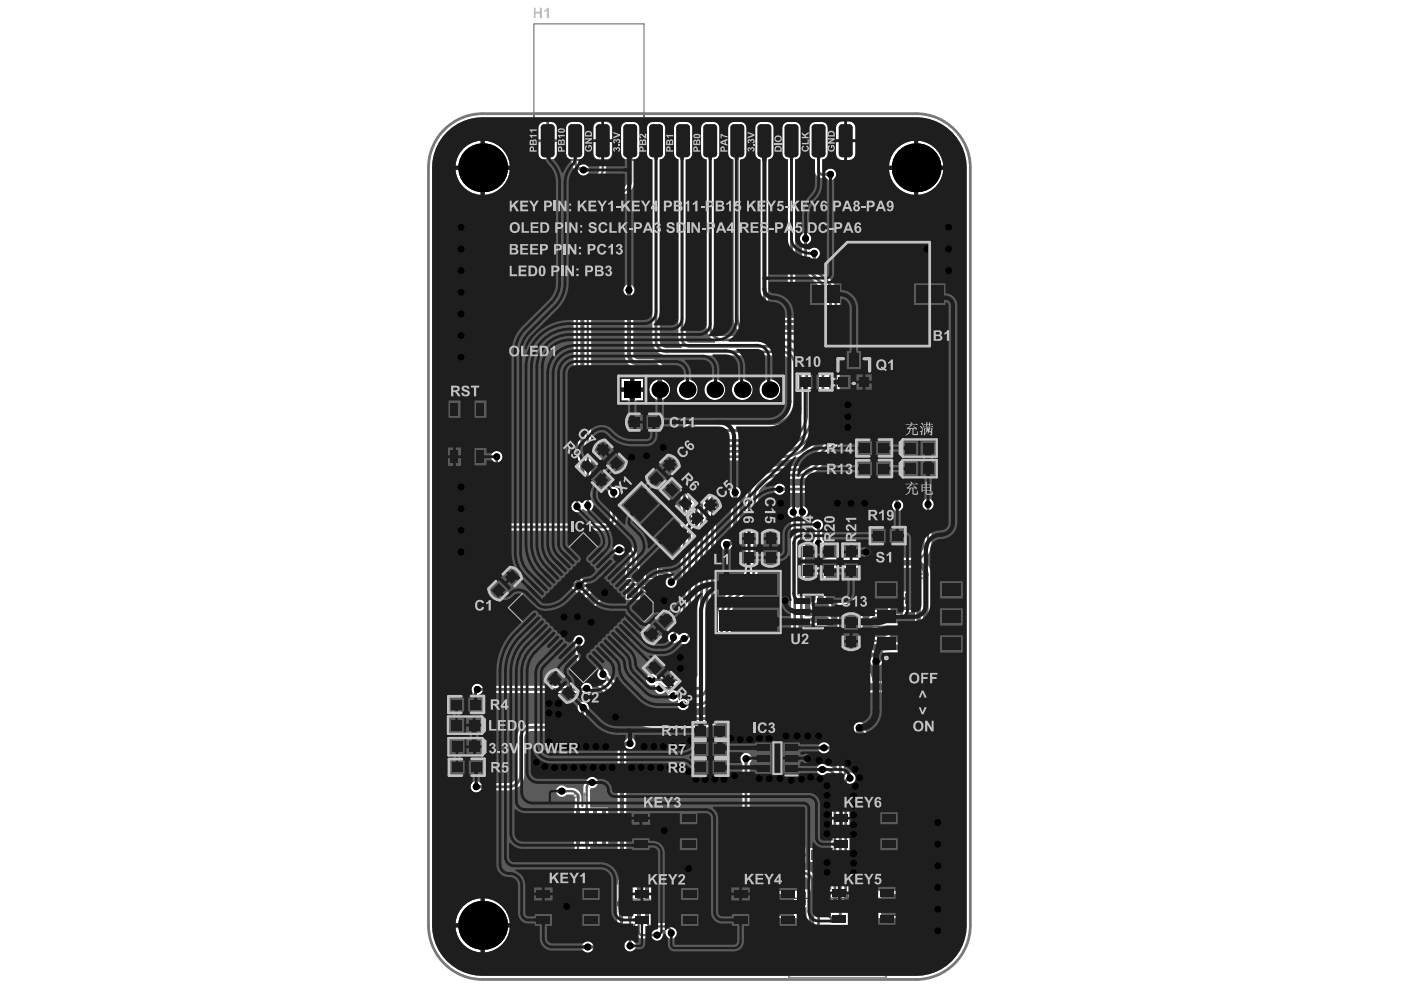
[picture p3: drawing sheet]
<svg xmlns="http://www.w3.org/2000/svg" width="297mm" height="210mm" viewBox="0 0 297 210" stroke-linecap="round" stroke-linejoin="round" font-family="sans-serif">
<path d="M113.2 5.1h23.3v28.8h-23.3zM113.2 24h23.3M159.9 156.7h9.8v8.1h-9.8zM186.7 143.5h8.2v9h-8.2z" fill="none" stroke="#5a5a5a" stroke-width=".21"/>
<path d="M163 157.4h3.7v6.7h-3.7zM187.4 146.5h6.7v3h-6.7zM194.1 147.3l-2.1 2.2M166.7 161.9l-2.2 2.2M167.3 190.5h20.5v16.8h-20.5z" fill="none" stroke="#5a5a5a" stroke-width=".23"/>
<circle cx="186.3" cy="187.8" r=".23" fill="none" stroke="#5a5a5a" stroke-width=".46"/>
<path d="M94.2 27.5a11.5 11.5 0 0 1 8.1-3.4h91.9a11.5 11.5 0 0 1 11.5 11.5v160.6a11.5 11.5 0 0 1-11.5 11.5h-91.9a11.5 11.5 0 0 1-11.5-11.5v-160.6a11.4 11.4 0 0 1 3.4-8.1z" fill="none" stroke="#787878" stroke-width=".58"/>
<path d="M187 155.6v-.5h6.7v.5M187 158.8v.5h6.7v-.5M187.4 147.9h6.7v.2h-6.7zM189.2 155.1v4.2M194.2 148.9v3M196.6 157.3h1.3M197.3 156.6v1.5M122.1 174.4h6.4v1.8h-6.4zM131.3 190.7h6.4v1.8h-6.4zM167.3 194.9v2.8M187.8 194.9v2.8M167.3 203.9v3.4h20.5v-3.4" fill="none" stroke="#8c8c8c" stroke-width=".46"/>
<g fill="none" stroke="#8c8c8c" stroke-width=".58">
<path d="M135 119.6h-2.7v3.5h2.7M137.1 119.6h2.7v3.5h-2.7M120.7 124.6l1.5 1.5M123.2 122l1.5 1.6M123.7 127.5l1.5 1.6M126.2 125.1l1.5 1.5M135.2 123.9h-2.8v3.5h2.8M137.2 123.9h2.7v3.6h-2.7M191.1 127.9v-2.7h3.6v2.7M191.1 129.9v2.8h3.5v-2.8M191.6 135.2h2.2M191.7 138.7h2.1"/>
<path d="M195.9 138.7h2.2M195.9 135.2h2.2M167.2 142.6v2.1M167.2 146.8v2.2M170.7 142.6v2.1M170.7 146.8v2.1M172.7 142.6v2.1M172.7 146.8v2.2M176.2 142.6v2.1M176.2 146.8v2.1M195.9 145.1v2.2M195.9 149.3v2.2"/>
<path d="M199.4 145.1v2.2M199.4 149.3v2.2M170.1 179.5h-2.8v3.5h2.8M172.1 179.5h2.7v3.6h-2.7M190.6 161.1h-2.7v3.6h2.7M192.7 161.2h2.7v3.5h-2.7"/>
</g>
<path d="M179.5 127h-2v11.7h5.5v-11.7h-2.1" fill="none" stroke="#8c8c8c" stroke-width=".23"/>
<g fill="#8c8c8c">
<path d="M129.9 28.4h.2v.6l.2-.2a.54 .54 0 0 1 .8-.4 .54 .54 0 0 1 .2 .8l-.3 .1-.1-.2a.23 .23 0 0 0 .2-.4 .23 .23 0 0 0-.4 .1l-.4 .4-.4 .2z"/>
<path d="M135.6 28.6h1.5v.2l-.4 .4h-.2l.2-.3h-1.1z"/>
<path d="M152.6 28.8h.6l.6-.4h.3v.9h-.3v-.6l-1 .4h-.2z"/>
<path d="M173.4 123.5h.5v1.3a.48 .48 0 0 0 .5 .6 .48 .48 0 0 0 .4-.7v-1.2h.4v1.8a.94 .94 0 0 1-1.2 .5 .94 .94 0 0 1-.6-1.1z"/>
<path d="M172 123.5h.3l.3 .3 .4 .2v.4l-.6-.3v1.7h-.4z"/>
<path d="M199.3 156.1h1.2l.2 1.2-.3 .1a.4 .4 0 0 0-.6-.1 .4 .4 0 0 0-.1 .5 .4 .4 0 0 0 .6 .1v-.2l.4 .1a.75 .75 0 0 1-.9 .5 .75 .75 0 0 1-.5-.9 .75 .75 0 0 1 .9-.5v-.4h-.9z"/>
<path d="M124.2 31.3a.43 .43 0 0 1 .7 .2 .42 .42 0 0 1 .8 .1 .42 .42 0 0 1-.5 .6v-.3l.2-.1a.18 .18 0 0 0-.2-.3 .18 .18 0 0 0-.1 .3h-.3a.23 .23 0 0 0 0-.3 .23 .23 0 0 0-.3 .1 .23 .23 0 0 0 0 .3v.3a.51 .51 0 0 1-.3-.9z"/>
<path d="M124.1 30.6h.3v.3h-.3z"/>
<path d="M124.2 29.6a.43 .43 0 0 1 .7 .1 .42 .42 0 0 1 .7 .1 .42 .42 0 0 1-.3 .6l-.1-.3a.18 .18 0 0 0 .2-.1 .18 .18 0 0 0-.2-.2 .18 .18 0 0 0-.1 .2l-.3 .1a.23 .23 0 0 0 0-.4 .23 .23 0 0 0-.4 .1 .23 .23 0 0 0 .1 .3v.3a.51 .51 0 0 1-.3-.8z"/>
<path d="M124.1 28.5l1.5-.5v.3l-1.1 .3 1.1 .4v.4l-1.5-.6z"/>
<path d="M164.1 28.6h.1a.47 .47 0 0 1 .6-.3 .47 .47 0 0 1 .2 .7h.3v-.6h.3v.7l-.8 .2v-.2a.26 .26 0 0 0 .1-.4 .26 .26 0 0 0-.4-.1 .26 .26 0 0 0-.1 .4l.1 .3a.47 .47 0 0 1-.4-.7z"/>
<path d="M175.7 31.3a.43 .43 0 0 1 .7 .2 .42 .42 0 0 1 .7 .1 .42 .42 0 0 1-.4 .6l-.1-.3a.18 .18 0 0 0 .3-.1 .18 .18 0 0 0-.1-.3 .18 .18 0 0 0-.3 .1l-.2 .2a.25 .25 0 0 0 0-.4 .25 .25 0 0 0-.4 .1 .25 .25 0 0 0 .1 .4v.3a.53 .53 0 0 1-.3-.9z"/>
<path d="M175.6 30.6h.3v.3h-.3z"/>
<path d="M175.7 29.6a.43 .43 0 0 1 .7 .1 .42 .42 0 0 1 .7 .1 .42 .42 0 0 1-.4 .6l-.1-.3a.18 .18 0 0 0 .3-.1 .18 .18 0 0 0-.1-.2 .18 .18 0 0 0-.3 .1l-.2 .2a.25 .25 0 0 0 0-.4 .25 .25 0 0 0-.4 .1 .25 .25 0 0 0 .1 .3v.3a.49 .49 0 0 1-.4-.3 .49 .49 0 0 1 .1-.5z"/>
<path d="M175.6 28.5l1.5-.5v.3l-1.1 .3 1.1 .4v.4l-1.5-.6z"/>
<path d="M181.7 30.9l.7-.1v.6h-.3v-.3h-.2a.51 .51 0 0 0 .3 .7 .51 .51 0 0 0 .6-.5l-.2-.2 .1-.3a.75 .75 0 0 1 .2 1 .75 .75 0 0 1-1 .3 .75 .75 0 0 1-.2-1.1z"/>
<path d="M181.5 29.3h1.6v.3h-1l1 .6v.3h-1.6v-.3h1l-1-.6z"/>
<path d="M122.3 118.7l.6-.4 .5 .1 .6 .5 .1 .6a1 1 0 0 1-.8 1.1 1 1 0 0 1-1.2-.7l.4-.1a.56 .56 0 0 0 .8 .4 .56 .56 0 0 0 .3-.8 .53 .53 0 0 0-.3-.6 .53 .53 0 0 0-.7 .3l-.5-.2z"/>
<path d="M120.5 118.7a.71 .71 0 0 1 .7-.3 .71 .71 0 0 1 .6 .5l-.4 .1a.3 .3 0 0 0-.3-.3 .3 .3 0 0 0-.2 .3 .3 .3 0 0 0 .4 .2v.4a.35 .35 0 0 0-.5 .1 .35 .35 0 0 0 .2 .5 .35 .35 0 0 0 .4-.3l.4 .1a.71 .71 0 0 1-1 .6 .71 .71 0 0 1-.1-1.2h.1l-.4-.4z"/>
<path d="M132.9 184.3h.3l.7 .6v.4l-.6-.3v1.6h-.4z"/>
<path d="M130.8 184.4h1.1l.3 1.2h-.4a.4 .4 0 0 0-.7 .1 .4 .4 0 0 0 .6 .5l.1-.2h.4a.76 .76 0 0 1-.9 .6 .76 .76 0 0 1-.5-.9 .76 .76 0 0 1 .9-.5l-.1-.5h-.8z"/>
<path d="M169.9 151.5l.5-.3h.5a1.17 1.17 0 0 1 .8 1.4 1.17 1.17 0 0 1-1.4 .8l-.3-.1-.3-.5 .5-.2a.55 .55 0 0 0 .7 .5 .55 .55 0 0 0 .3-.8 .56 .56 0 0 0-.3-.7 .56 .56 0 0 0-.7 .3l-.5-.1z"/>
<path d="M168.3 151.2h.4l.3 .4 .3 .2v.4l-.5-.4v1.6h-.5z"/>
<path d="M174.5 151.3l.6-.2 .4 .1a1.13 1.13 0 0 1 .8 1.5 1.13 1.13 0 0 1-1.7 .5l-.3-.5 .5-.1a.56 .56 0 0 0 .7 .4 .56 .56 0 0 0 .3-.8v-.1a.54 .54 0 0 0-.4-.6 .54 .54 0 0 0-.6 .4l-.4-.1z"/>
<path d="M190.3 141.2h.5v2.2h-.5z"/>
<path d="M188.1 141.5l.5-.3h.5a1.12 1.12 0 0 1 .8 1.5 1.12 1.12 0 0 1-1.6 .5l-.3-.4 .4-.2 .2 .2a.41 .41 0 0 0 .3 .3 .41 .41 0 0 0 .4-.2l.2-.8a.55 .55 0 0 0-.4-.5 .55 .55 0 0 0-.7 .3l-.4-.1z"/>
<path d="M186.4 141.4l.5-.2a.78 .78 0 0 1 .8 .6l-.4 .1a.32 .32 0 0 0-.3-.3 .32 .32 0 0 0-.4 .2 .32 .32 0 0 0 .3 .4l.7 .7 .2 .5h-1.5v-.3h.8l-.8-1z"/>
<path d="M198.1 141.5l.3-.2a1.12 1.12 0 0 1 1.5 .6 1.12 1.12 0 0 1-.6 1.5l-.5 .1a.76 .76 0 0 1-.8-.7l.4-.2a.58 .58 0 0 0 .8 .4 .58 .58 0 0 0 .3-.8 .52 .52 0 0 0-.4-.6 .52 .52 0 0 0-.6 .3l-.5-.1z"/>
<path d="M196.6 141.2h.4l.2 .4 .4 .1v.4l-.6-.3v1.6h-.4z"/>
<path d="M194.6 141.4l.3-.1a.73 .73 0 0 1 1.1 .5l-.4 .1a.33 .33 0 0 0-.4-.3 .33 .33 0 0 0-.3 .3 .33 .33 0 0 0 .3 .4l.5 .5 .3 .6h-1.5v-.3h.9l-.7-.7a.79 .79 0 0 1-.1-1z"/>
<path d="M118.5 30.8h.7v.6h-.3v-.3l-.2 .1a.48 .48 0 0 0 .5 .7 .48 .48 0 0 0 .3-.8h-.1l.1-.3a.78 .78 0 0 1 .2 1.1 .78 .78 0 0 1-1.1 .1 .78 .78 0 0 1-.1-1.1z"/>
<path d="M118.4 29.3h1.5v.3h-1l1 .6v.3h-1.5v-.3h1l-1-.6z"/>
<path d="M141.3 120.3h.3l.7 .6v.3l-.6-.3v1.6h-.4z"/>
<path d="M160.1 190.5h.5v1.4a.3 .3 0 0 0 .2 .5 .3 .3 0 0 0 .3-.4h.5a.74 .74 0 0 1-.8 .8 .74 .74 0 0 1-.7-.9z"/>
<path d="M158.7 190.5h.3l.7 .5v.4l-.6-.3v1.6h-.4z"/>
<path d="M155.2 150.2l1.4-.5v.3l-1.1 .3 1.1 .4v.3l-1.4-.5z"/>
<path d="M155.2 145.8h1.2v-.4h.2v1.2h-.2v-.5h-1.2z"/>
<path d="M155.3 143h.6v.6h-.2v-.4a.47 .47 0 0 0-.1 .8 .47 .47 0 0 0 .7-.2l.1-.4-.2-.1v-.3l.4 .3v.6l-.3 .4h-.7a.78 .78 0 0 1-.3-1.3z"/>
<path d="M155.2 141.5h1.4v.3h-1l1 .6v.3h-1.4v-.3h.9l-.9-.6z"/>
<path d="M159.7 134.7h.5v.9h.9v-.9h.4v2.2h-.4v-1h-.9v1h-.5z"/>
<path d="M158 134.9l.3-.2a.76 .76 0 0 1 1.1 .6h-.5a.32 .32 0 0 0-.5-.2 .32 .32 0 0 0 .1 .6l.8 .7 .1 .5h-1.5v-.4h.8l-.7-.8z"/>
<path d="M169.1 175.8h.4l.2 .4 .4 .2v.4l-.6-.3v1.5h-.4z"/>
<path d="M192.9 121.5h.3l.3 .3 .4 .2v.4l-.6-.3v1.6h-.4z"/>
<path d="M190.9 121.6h.2a.69 .69 0 0 1 .7-.1 .69 .69 0 0 1 .4 .6l-.4 .1a.32 .32 0 0 0-.3-.4 .32 .32 0 0 0-.3 .3 .32 .32 0 0 0 .2 .3l.8 .9 .1 .4h-1.5v-.4h.8l-.8-.9v-.4z"/>
<path d="M202.1 136.1l.8-.3a1.19 1.19 0 0 1 1 1.3h-.1a.98 .98 0 0 1-.8 1.1 .98 .98 0 0 1-1.1-.7l.5-.2a.51 .51 0 0 0 .6 .5 .51 .51 0 0 0 .4-.7v-.1a.53 .53 0 0 0-.4-.7 .53 .53 0 0 0-.6 .3l-.5-.1z"/>
<path d="M123.7 168h.3l.2 .4 .4 .2v.4l-.5-.3v1.6h-.4z"/>
<path d="M141.6 124.7l.4-.1a.69 .69 0 0 1 .8 .6l-.4 .1a.32 .32 0 0 0-.3-.3 .32 .32 0 0 0-.3 .2 .32 .32 0 0 0 .2 .4l.8 .9 .1 .3h-1.5v-.3h.8l-.3-.4a.91 .91 0 0 1-.3-1.4z"/>
<path d="M199 161.8h.3l.7 .6v.3l-.6-.3v1.6h-.4z"/>
<path d="M196.9 161.8h1.5v.4h-1l.4 .7 .3 1.1h-.4l-.3-1.1-.5-.7z"/>
<path d="M130.7 31.4l.4 .1v.4h-.4zM130.5 31.2l-.1 .7h-.5v.3h1.5v-.6a.49 .49 0 0 0-.3-.5 .49 .49 0 0 0-.6 .1z"/>
<path d="M130.5 30l.5 .2-.5 .2zM129.9 29.4v.4l.3 .1v.6l-.3 .1v.3l1.5-.5v-.4z"/>
<path d="M136.4 31.5l.4-.1v.5h-.4zM136.3 31.2l-.1 .7h-.6v.3h1.5v-.6a.5 .5 0 0 0-.2-.6 .5 .5 0 0 0-.6 .2z"/>
<path d="M136.2 30l.6 .2-.6 .2zM135.6 29.4v.4l.4 .1v.6l-.4 .1v.3l1.5-.5v-.4z"/>
<path d="M153.5 31.4h.3l.1 .5h-.5zM152.6 31.9v.3h1.5v-.6a.49 .49 0 0 0-.4-.6 .49 .49 0 0 0-.5 .6v.3z"/>
<path d="M153.5 29.9h.3l.1 .6h-.4zM152.9 29.9h.3v.6h-.3zM152.7 29.7l-.1 1.1h1.5v-.7a.37 .37 0 0 0-.2-.4 .37 .37 0 0 0-.5 .1 .43 .43 0 0 0-.7-.1z"/>
<path d="M201.7 156.6l.8-.1v1.4h-.4a.72 .72 0 0 1-.5-1.1zM201.2 156.5l-.1 .9a.9 .9 0 0 0 1 .9h.9v-2.2h-1.3z"/>
<path d="M159.2 31.4l.4 .1v.4h-.4zM159 31.2l-.1 .7h-.5v.3h1.4v-.6a.49 .49 0 0 0-.2-.6 .49 .49 0 0 0-.6 .2z"/>
<path d="M159.3 30l.3-.1v.6h-.3zM158.6 29.9l.1-.1 .3 .1v.6h-.4zM158.5 29.6l-.1 1.2h1.4v-.7a.38 .38 0 0 0-.2-.4 .38 .38 0 0 0-.5 .1 .37 .37 0 0 0-.2-.3 .37 .37 0 0 0-.4 .1z"/>
<path d="M158.4 28.5v.1a.77 .77 0 0 0 .5 .8 .77 .77 0 0 0 .9-.3 .42 .42 0 0 0 .1-.5 .42 .42 0 0 0-.4-.2l.1 .5-.4 .1a.47 .47 0 0 0-.2-.7 .47 .47 0 0 0-.6 .2zM158.6 28.7a.28 .28 0 0 1 .4-.1 .28 .28 0 0 1 0 .4 .28 .28 0 0 1-.4-.1z"/>
<path d="M164.9 31.5l.4-.1v.5h-.4zM164.7 31.2v.7h-.6v.3h1.5v-.6a.51 .51 0 0 0-.2-.6 .51 .51 0 0 0-.7 .2z"/>
<path d="M165 29.9h.3l.1 .6h-.4zM164.4 29.9h.3v.6h-.4zM164.2 29.7l-.1 1.1h1.5v-.7a.38 .38 0 0 0-.2-.4 .38 .38 0 0 0-.5 .1 .42 .42 0 0 0-.3-.3 .42 .42 0 0 0-.4 .2z"/>
<path d="M181.8 28.2l.4-.2a.44 .44 0 0 1 .6 .5v.2h-1zM181.7 28l-.2 1h1.6v-.6a.8 .8 0 0 0-.6-.7 .8 .8 0 0 0-.8 .3z"/>
<path d="M134.8 184.8l.9-.1v.6l-.9-.1zM134.5 184.5a.65 .65 0 0 0-.2 .7 .65 .65 0 0 0 .6 .4l-.8 1h.5l.6-.9 .3-.1h.2v1h.4v-2.3h-1.3z"/>
<path d="M142 31.4h.3l.1 .5h-.5zM141.1 31.9v.3h1.5v-.6a.49 .49 0 0 0-.4-.6 .49 .49 0 0 0-.5 .6v.3z"/>
<path d="M142 29.9h.3l.1 .6h-.4zM141.4 29.9h.3l.1 .6h-.4zM141.2 29.7l-.1 1.1h1.5v-.7a.38 .38 0 0 0-.2-.5 .38 .38 0 0 0-.5 .2 .41 .41 0 0 0-.7-.1z"/>
<path d="M141.9 28.9a.25 .25 0 0 1 .5 0 .25 .25 0 0 1-.5 0zM141.2 28.5v.1a.39 .39 0 0 0-.1 .4 .39 .39 0 0 0 .4 .3v-.2a.22 .22 0 0 1-.1-.4 .22 .22 0 0 1 .3 0 .47 .47 0 0 0 .6 .7 .47 .47 0 0 0 .2-.9l-.3-.1h-.6z"/>
<path d="M147.7 31.5l.4-.1v.5h-.4zM147.5 31.2v.7h-.6v.3h1.4v-.6a.46 .46 0 0 0-.2-.6 .46 .46 0 0 0-.6 .2z"/>
<path d="M147.8 30l.3-.1v.6h-.3zM147.1 29.9l.1-.1 .3 .1v.6h-.4zM146.9 29.7v1.1h1.4v-.7a.38 .38 0 0 0-.2-.4 .38 .38 0 0 0-.5 .1l-.1-.3z"/>
<path d="M147.1 28.7h.4a.41 .41 0 0 1 .6 .3h-.9zM146.9 28.6v.3a.91 .91 0 0 0 1.3 .3 .53 .53 0 0 0 0-.7 .53 .53 0 0 0-.6-.1z"/>
<path d="M166.7 151.7a.33 .33 0 0 1 .5 0 .33 .33 0 0 1 0 .5v.3a.42 .42 0 0 1 0 .4 .42 .42 0 0 1-.4 .2zM166.4 151.4l-.1 1.1a.71 .71 0 0 0 .4 .9 .71 .71 0 0 0 .9-.4l.1-.9a.73 .73 0 0 0-.4-.8 .73 .73 0 0 0-.9 .1z"/>
<path d="M173.1 151.6a.34 .34 0 0 1 .5 .1 .34 .34 0 0 1 0 .5 .34 .34 0 0 1-.5 0zM172.8 151.4l-.2 .8v.4a.72 .72 0 0 0 .6 .8 .72 .72 0 0 0 .8-.5h-.4a.28 .28 0 0 1-.4 .2 .28 .28 0 0 1-.1-.4l-.1-.2 .1 .1a.73 .73 0 0 0 1-.9 .73 .73 0 0 0-1.3-.3z"/>
<path d="M118.7 28.1h.3a.41 .41 0 0 1 .4 0 .41 .41 0 0 1 .2 .4v.2h-1zM118.5 28l-.1 1h1.5v-.6a.76 .76 0 0 0-.6-.7 .76 .76 0 0 0-.8 .3z"/>
<path d="M143.2 120.8l.9-.1v.5h-.9zM142.9 120.5a.65 .65 0 0 0-.2 .6 .65 .65 0 0 0 .6 .5l-.8 .9h.5l.6-.8 .3-.1h.2v.9h.4v-2.2h-1.3z"/>
<path d="M156 148.7h.4v.5h-.4zM155.4 148.6l.4 .1v.5h-.4zM155.2 148.4v1.1h1.4v-.7a.4 .4 0 0 0-.2-.4 .4 .4 0 0 0-.5 .1 .46 .46 0 0 0-.7-.1z"/>
<path d="M155.8 147.2l.5 .2-.5 .2zM155.2 146.6v.4l.3 .1v.6l-.3 .1v.3l1.4-.5v-.4z"/>
<path d="M155.5 140.3h.2a.44 .44 0 0 1 .5-.1 .44 .44 0 0 1 .2 .5v.2h-1zM155.2 140.2v1h1.4v-.7a.83 .83 0 0 0-1.4-.3z"/>
<path d="M171 176.4l.9-.2v.6h-.7zM170.8 175.9v.1a.6 .6 0 0 0-.2 .7 .6 .6 0 0 0 .6 .4l-.9 .9h.6l.6-.8 .2-.1h.2v.9h.5v-2.2z"/>
<path d="M167.5 176.4a.26 .26 0 0 1 .5 0 .26 .26 0 0 1-.5 0zM167.4 177.4a.35 .35 0 0 1 .7 0 .35 .35 0 0 1-.7 0zM167.2 176a.59 .59 0 0 0 .2 .9 .67 .67 0 0 0-.2 1 .67 .67 0 0 0 1 0 .67 .67 0 0 0-.1-1 .63 .63 0 0 0 .2-1 .63 .63 0 0 0-1 0z"/>
<path d="M170.7 31.4l.4 .1v.4h-.4zM170.5 31.2l-.1 .7h-.5v.3h1.4v-.6a.49 .49 0 0 0-.2-.5 .49 .49 0 0 0-.6 .1z"/>
<path d="M170.8 30v-.1a.19 .19 0 0 1 .3 0 .19 .19 0 0 1 0 .3v.3h-.3zM170.1 29.9h.4v.6h-.4zM169.9 29.7v1.1h1.4v-.7a.38 .38 0 0 0-.2-.5 .38 .38 0 0 0-.5 .2 .41 .41 0 0 0-.7-.1z"/>
<path d="M170.4 28.8h.5l-.5 .3zM169.9 28.5v.3h.3v.6h.2l.9-.7v-.2h-.9v-.2z"/>
<path d="M194.8 122l.9-.1v.5h-.8zM194.4 121.7v.1a.67 .67 0 0 0 .5 .9l-.2 .1-.5 .9h.5l.6-.9h.4v.9h.4v-2.2h-1.2z"/>
<path d="M200.6 136.5a.26 .26 0 0 1 .5 0 .26 .26 0 0 1-.5 0zM200.5 137.5a.35 .35 0 0 1 .7 0 .35 .35 0 0 1-.7 0zM200.3 136.1a.59 .59 0 0 0 .2 .9 .67 .67 0 0 0-.1 1 .67 .67 0 0 0 1 0 .67 .67 0 0 0-.1-1 .63 .63 0 0 0 .1-1 .63 .63 0 0 0-.9 0z"/>
<path d="M125.5 168.6l.2-.2h.8v.6h-.8zM125.2 168.3a.65 .65 0 0 0 .4 1l-.7 1h.5l.7-.9h.4v.9h.4v-2.2h-1.4z"/>
<path d="M121.7 168.3l-.1 .3 .4 .1a.32 .32 0 0 1 .4-.3 .32 .32 0 0 1 .1 .5v.1a.71 .71 0 0 0-1 .5 .71 .71 0 0 0 .7 .8 1.24 1.24 0 0 0 .8-1.1 1.24 1.24 0 0 0-.8-1.2zM122 169.3a.38 .38 0 0 1 .5 .2 .38 .38 0 0 1-.3 .5l-.2-.1z"/>
<path d="M143.7 125.1l.8-.1v.5h-.4a.31 .31 0 0 1-.4 0 .31 .31 0 0 1 0-.4zM143.3 124.8a.66 .66 0 0 0 .4 1.1l-.7 .9h.5l.5-.7 .4-.2h.1v.9h.5v-2.2h-1.3z"/>
<path d="M200.9 162.2h.9v.5h-.8l-.1-.2zM200.6 162a.65 .65 0 0 0-.2 .7 .65 .65 0 0 0 .6 .4l-.3 .2-.5 .7h.6l.5-.8 .3-.1h.2v.9h.5v-2.2h-1.3z"/>
</g>
<path d="M123.1 122a2.67 2.67 0 0 0-2.4 2.5M127.7 126.6a2.67 2.67 0 0 1-2.4 2.5M191.6 135.3a2.67 2.67 0 0 0 0 3.4M198.1 135.3a2.67 2.67 0 0 1 0 3.4M170.7 142.5a2.67 2.67 0 0 0-3.5 .1M170.7 149a2.67 2.67 0 0 1-3.4 .1M176.2 142.5a2.67 2.67 0 0 0-3.4 .1M176.2 149a2.67 2.67 0 0 1-3.4 .1M199.4 145a2.67 2.67 0 0 0-3.4 0M199.4 151.5a2.67 2.67 0 0 1-3.4 0" fill="none" stroke="#8c8c8c" stroke-width=".58"/>
<circle cx="159.3" cy="138.8" r=".23" fill="none" stroke="#8c8c8c" stroke-width="1.1"/>
<circle cx="186.3" cy="187.8" r=".23" fill="none" stroke="#8c8c8c" stroke-width=".46"/>
<path d="M179.5 127a.73 .73 0 0 0 .7 .8 .73 .73 0 0 0 .7-.8" fill="none" stroke="#8c8c8c" stroke-width=".23"/>
<g fill="#5a5a5a">
<path d="M101.4 166.2l.7 .3v.6l-.7 .3z"/>
<path d="M101.6 145.6l.7 .3v.6l-.7 .3z"/>
<path d="M122.2 178.9h.8l-.2 .5h-.5z"/>
<path d="M122.3 171.3h.5l.2 .4h-.8z"/>
<path d="M122.2 136.3h1.2l-.3 .7h-.6z"/>
<path d="M122.1 106.3h.5l.3 .7h-1.2z"/>
<path d="M122.7 35.4h.7l-.3 1-.5-.4z"/>
<path d="M121.4 33.3h1.1l-.2 .2-.1 .4h-.5l-.1-.4z"/>
<path d="M124 178.9h.8l-.2 .5h-.4z"/>
<path d="M124.2 171.3h.4l.2 .4h-.8z"/>
<path d="M124.4 106h.5l.3 .7h-1.2z"/>
<path d="M127.3 33.3h1l-.3 .5h-.4z"/>
<path d="M131.3 195.2h.8l-.1 .6h-.5z"/>
<path d="M131.5 187.5h.5l.1 .5h-.8z"/>
<path d="M137 195.2h.6l-.1 .3h-.5z"/>
<path d="M135 195.2h.8l-.1 .5h-.5z"/>
<path d="M137 187.5h.5l.2 .5h-.8z"/>
<path d="M135.2 187.5h.5l.1 .5h-.8z"/>
<path d="M133.6 122.4h1.1l-.2 .2v.4h-.6l-.1-.4z"/>
<path d="M133.9 124.1h.6v.4l.2 .2h-1.1l.2-.2z"/>
<path d="M134 119.8h.6v.4l.3 .2h-1.2l.2-.2z"/>
<path d="M133.3 33.3h1l-.3 .5h-.4z"/>
<path d="M138.2 198l.7-.3v1.1l-.7-.3z"/>
<path d="M140.5 145.4l.6 .3v.5l-.6 .3z"/>
<path d="M138.6 143.5l.7 .3v.6l-.7 .3z"/>
<path d="M139.4 80.1h.9a.95 .95 0 0 0 .4 1h-1.7l.3-.2z"/>
<path d="M138.5 33.3h1.2l-.2 .2-.1 .4h-.6l-.1-.4z"/>
<path d="M143.2 147l.7 .3v.5l-.7 .3z"/>
<path d="M144 33.3h1.2l-.2 .2-.1 .4h-.6l-.1-.4z"/>
<path d="M150 33.3h1.2l-.3 .2v.4h-.6l-.1-.4z"/>
<path d="M154.3 114.8h.4l.2 .9-.3 .2z"/>
<path d="M155.3 104.9h1.1l-.1 .5h-.9z"/>
<path d="M157.6 161.3h1.1l-.2 .7h-.6z"/>
<path d="M161.5 33.3h1.2l-.3 .2v.4h-.6l-.1-.4z"/>
<path d="M166.5 147.3a1.29 1.29 0 0 0 1.4-.5v-.1v2.2l-1.4-.2z"/>
<path d="M169.5 108.9l1 .2-.3 .6-.6-.2z"/>
<path d="M167.2 33.3h1.2l-.2 .2-.1 .4h-.6l-.1-.4z"/>
<path d="M171.4 191.8h1.3l-.1 1.1h-1.1z"/>
<path d="M171.9 188.6h.6l.2 .5h-1.1l.2-.1z"/>
<path d="M173 182.3h1.1l-.2 .1-.1 .5h-.5l-.1-.5z"/>
<path d="M172 147.3a1.29 1.29 0 0 0 1.4-.5l.1-.1v2.2l-1.5-.2z"/>
<path d="M171.7 134h.7l.2-.2v1.1l-.2-.2-.7-.1z"/>
<path d="M173.4 126.6h1.2v.3a.81 .81 0 0 0 .6 .9h-2.3a.91 .91 0 0 0 .5-1.2z"/>
<path d="M173.3 114.1h.5l.3 .7h-1.1z"/>
<path d="M172.1 54.1h1.1l-.3 .7h-.6z"/>
<path d="M173 33.3h1.1l-.2 .2-.1 .4h-.5l-.1-.4z"/>
<path d="M175.5 146.7a1.15 1.15 0 0 0 1.4 .6v1.4l-1.4 .2z"/>
<path d="M182.5 191.8h1.2v1.1h-1.2z"/>
<path d="M182.5 188h1.2v1.1h-1.2z"/>
<path d="M183.4 155.7l1.2 .5v2l-1.4-.8z"/>
<path d="M186 156.2l.6-.2 .7-.7 1.3-.1-.4 .8 .1 .2z"/>
<path d="M187.9 151.9h1.4l-.1 .7h-1.2z"/>
<path d="M187.7 136.6l1.3 .1v1.1l-1.3 .1z"/>
<path d="M185.3 137.9h2.3a.91 .91 0 0 0-.6 1.2h-1.2v-.2a.81 .81 0 0 0-.5-1z"/>
<path d="M192.3 151.9h1.4l-.1 1.2h-1.2z"/>
<path d="M190.6 136.7h.2a.8 .8 0 0 0 1-.6v1.9l-1.2-.2z"/>
<path d="M189.9 106.1h.6l.3 .5-1.1 .2z"/>
<path d="M119.5 167.2l.7 .3v.5l-.7 .3z"/>
<path d="M125.1 200.2l.6 .3v.6l-.6 .3z"/>
<path d="M132.1 181.6l.6 .1v.5l-.6 .1z"/>
<path d="M131.1 181.7l.5-.1v.7l-.5-.1z"/>
<path d="M131.7 116l.7 .3v.6l-.7 .3z"/>
<path d="M139.2 120.8l.1 .2 .5 .1v.6l-.5 .1-.1 .2z"/>
<path d="M145.3 148.8l.6 .3v.6l-.6 .3z"/>
<path d="M171.7 131.1h.7l.2-.3v1.2l-.2-.2-.7-.1z"/>
<path d="M172.9 111.9l1.1-.3-.2 .8-.5 .1z"/>
<path d="M191.5 144.1a1.12 1.12 0 0 0 1.4 .8v1.4a1.12 1.12 0 0 0-1.4 .8z"/>
<path d="M196.2 107.4h1.1l-.3 .7h-.5z"/>
<path d="M123 150.4l1.2 .1-.4 .6h-.6z"/>
<path d="M123.2 145.9l.6-.4 .3 1.1-.8-.1z"/>
<path d="M133.3 199.4h.5l.4 .7h-1.2z"/>
<path d="M141.8 197.1l.5-.2 .4 .3-1.1 .3z"/>
<path d="M133.2 195.2h.8l-.2 .5h-.5z"/>
<path d="M133.3 187.5h.5l.2 .5h-.8z"/>
<path d="M127.7 143.7l.9-.8 .2 .6-.4 .4z"/>
<path d="M142.4 134.5l.3-.1 .6 .1 .1 .4z"/>
<path d="M141.7 122.5l.6-.1 .4 .5-1 .2z"/>
<path d="M132.8 61.9h1.1l-.1 .6h-.9z"/>
<path d="M155.7 33.3h1.2l-.2 .2-.1 .4h-.6v-.4z"/>
<path d="M164.3 146.6l.9 .5 1.1 .2v1.4l-1.1 .2-.9 .5z"/>
<path d="M170 146.7a1.15 1.15 0 0 0 1.4 .6v1.4l-1.4 .2z"/>
<path d="M165.7 103.1l.7 .3v.6l-.7 .3z"/>
<path d="M175 36.7l.6-.3v1.1l-.6-.3z"/>
<path d="M192.6 163.9h2.2a.96 .96 0 0 0-.4 1.2h-1.2v-.2a.79 .79 0 0 0-.6-1z"/>
<path d="M193.2 160.7h1.2a1.11 1.11 0 0 0 .3 1.2h-2.1a.9 .9 0 0 0 .6-1.2z"/>
<path d="M193.2 155.6h1.2v.6h-1.3z"/>
<path d="M192.7 118.8l.6 .2 .7-.2 .1 .4-1.2 .5z"/>
<path d="M175.1 158l.8 .3v.6l-.8 .2z"/>
<path d="M170.2 51h1.2l-.3 .7h-.6z"/>
<path d="M192.6 158.1h2.3a.9 .9 0 0 0-.5 1.2h-1.2v-.2a.8 .8 0 0 0-.6-1z"/>
<path d="M188.6 144.9a1.12 1.12 0 0 0 1.5-.8v3a1.12 1.12 0 0 0-1.5-.8z"/>
<path d="M94.8 28a10.7 10.7 0 0 1 7.5-3.1h91.9a10.7 10.7 0 0 1 10.7 10.7v160.6a10.7 10.7 0 0 1-10.7 10.7h-91.9a10.7 10.7 0 0 1-10.7-10.7v-160.6a10.6 10.6 0 0 1 3.2-7.6zM179.6 25.7v3.8h1.8v-2.4a1.42 1.42 0 0 0-1.8-1.4zM177.6 26.1l-.4 1v2.4h1.8v-3.8l-.9 .1zM116.4 25.7v3.8h1.8v-2.4a1.42 1.42 0 0 0-1.8-1.4zM114.4 26.1l-.3 1v2.4h1.7v-3.8l-.9 .1zM179.6 30.1v3.8a1.45 1.45 0 0 0 1.8-1.3v-2.5zM177.2 30.1v2.5a1.42 1.42 0 0 0 1.8 1.3v-3.8zM116.4 30.1v3.8a1.45 1.45 0 0 0 1.8-1.3v-2.5zM114.1 30.1v2.5a1.42 1.42 0 0 0 1.7 1.3v-3.8zM102.8 29.8v5.3h5.3a5.7 5.7 0 0 0-5.3-5.3zM194.7 29.8v5.3h5.3a5.7 5.7 0 0 0-5.3-5.3zM98.2 31.5a5.5 5.5 0 0 0-1.6 3.6h5.3v-5.3a5.6 5.6 0 0 0-3.7 1.7zM190.1 31.5a5.5 5.5 0 0 0-1.6 3.6h5.3v-5.3a5.6 5.6 0 0 0-3.7 1.7zM120.4 26.2l-.4 .9v5.5a1.2 1.2 0 0 0 1.2 1.2v.5a2.4 2.4 0 0 0 1.1 2.1l.3 .2a1.24 1.24 0 0 0 1.7 .5 1.24 1.24 0 0 0 .5-1.7 1.24 1.24 0 0 0-1.8-.4l-.2-.3-.1-.9a1.2 1.2 0 0 0 1.2-1.2v-5.5a1.22 1.22 0 0 0-1.2-1.2h-1.5zM172 26.2l-.4 .9v5.5a1.2 1.2 0 0 0 1.2 1.2v2.5a1.43 1.43 0 0 0 1.4 1.4h.9a1.26 1.26 0 0 0 1.8 .2 1.26 1.26 0 0 0 0-1.9 1.26 1.26 0 0 0-1.8 .2h-.8v-2.4a1.2 1.2 0 0 0 1.2-1.2v-5.5a1.22 1.22 0 0 0-1.2-1.2h-1.5zM126.2 26.2l-.4 .9v5.5a1.22 1.22 0 0 0 1.3 1.2v2.1a2.04 2.04 0 0 1-2.5 1.8 3.7 3.7 0 0 0-3 3.6v65a1.66 1.66 0 0 0-.1 2 1.2 1.2 0 0 0 1.9-.3h.3a1.26 1.26 0 0 0 1.8-.1 1.26 1.26 0 0 0-.2-1.9v-63.8a.89 .89 0 0 1 .9-.9h5.3a2.98 2.98 0 0 0 3-3v-4.5a1.17 1.17 0 0 0 1.1-1.2v-5.5a1.22 1.22 0 0 0-1.2-1.2h-1.5a1.22 1.22 0 0 0-1.2 1.2v5.5a1.24 1.24 0 0 0 1.4 1.2v4.5a1.59 1.59 0 0 1-1.6 1.6h-5.3a2.31 2.31 0 0 0-2.3 2.3v64a.47 .47 0 0 1-.7 .4l-.2-.3v-65a2.24 2.24 0 0 1 2.3-2.2 3.2 3.2 0 0 0 3.2-3.2v-2.1a1.22 1.22 0 0 0 1.2-1.2v-5.5a1.22 1.22 0 0 0-1.2-1.2h-1.4zM102.8 36v5.3a5.7 5.7 0 0 0 5.3-5.3zM194.7 36v5.3a5.7 5.7 0 0 0 5.3-5.3zM188.5 36a5.7 5.7 0 0 0 5.3 5.3v-5.3zM96.6 36a5.7 5.7 0 0 0 5.3 5.3v-5.3zM137.5 26.2l-.4 .9v5.5l.4 .9 .8 .3v38.5a3 3 0 0 0 3.1 3.1h24.4a1.98 1.98 0 0 1 1.9 1.9v7.9a3.9 3.9 0 0 1-3.9 3.9h-16a3.5 3.5 0 0 0-3.5 3.5v40.2l-.2 .2a2.37 2.37 0 0 0-1.8 1.1h-.1a1.21 1.21 0 0 0-.4 1.8 1.21 1.21 0 0 0 1.9 0l.3 .1 .2 .3a1.2 1.2 0 0 0 2-.5l.3-.3 .3 .1v7.4l-.1 .2-.3 .1h-7.2a1.21 1.21 0 0 0-1.7-.2 1.21 1.21 0 0 0-.3 1.6 1.21 1.21 0 0 0 1.5 .5l.2 .3a1.28 1.28 0 0 0 .6 1.4 1.28 1.28 0 0 0 1.5-.2h.6l.1 .3a1.25 1.25 0 0 0 .4 1.5 1.25 1.25 0 0 0 1.6 0l.1 .3a1.26 1.26 0 0 0 .4 1.5 1.26 1.26 0 0 0 1.7-.1h2a3.9 3.9 0 0 0 3.9-3.9v-47.4a1.28 1.28 0 0 1 1.3-1.3h12.4a9.7 9.7 0 0 0 9.5-7.7l.3 .1v1.7a4.9 4.9 0 0 1-1.5 3.5l-3.4 3.4-1 .2h-4a7.6 7.6 0 0 0-5.5 2.3l-.3 .3a5 5 0 0 0-1.5 3.6v14.9a5 5 0 0 1-1.5 3.6l-2.1 2a7.7 7.7 0 0 0-2.3 5.5v17a3.9 3.9 0 0 1-3 3.6l-10.5-.1a4.9 4.9 0 0 1-2.6-1.4l-7-7.1a1.22 1.22 0 0 0-1.1-1.2 1.22 1.22 0 0 0-1.3 1l-.4 .1-1.3-1.3a5.9 5.9 0 0 1-1.4-4.8 1.24 1.24 0 0 0 0-1.8 1.24 1.24 0 0 0-1.8 .1 1.24 1.24 0 0 0 .2 1.8v1.1a6.6 6.6 0 0 0 1.9 4.7l9.7 9.7a6.6 6.6 0 0 0 4.7 1.9h10.9a5.1 5.1 0 0 0 3.9-1.9l.6-.8a6.2 6.2 0 0 0 1.2-3.7v-16.9a5 5 0 0 1 1.5-3.5l2.1-2.1a7.7 7.7 0 0 0 2.3-5.5v-14.9a4.2 4.2 0 0 1 3.6-3.4l5-.1a4.7 4.7 0 0 0 3.3-1.4l3-2.9a7.7 7.7 0 0 0 2.3-5.5v-27.3a7.7 7.7 0 0 0-2.3-5.5l-2-2.2-.3-.9v-1.1a1.59 1.59 0 0 0 .1-1.9 1.19 1.19 0 0 0-1.6 0l-.3-.1v-1.1a1.26 1.26 0 0 0 .1-1.8 1.26 1.26 0 0 0-1.9 0 1.26 1.26 0 0 0 .2 1.8v2.4a7.2 7.2 0 0 0 2.1 5.1l1.7 1.7a4.9 4.9 0 0 1 1.5 3.6v5.9l-.3 .1a4.7 4.7 0 0 0-1.3-2.3l-3.7-3.6a5 5 0 0 1-1.4-3.6v-27.1l.8-.3 .4-.9v-5.5a1.22 1.22 0 0 0-1.3-1.2h-1.9l-.6 .7-.1 6a1.2 1.2 0 0 0 1.1 1.2v27.1a6.6 6.6 0 0 0 2 4.7l2.8 2.9-.2 .2a6.1 6.1 0 0 0-3.7-1.3h-4.5a.61 .61 0 0 1-.6-.6v-33l.9-.3 .3-.9v-5.5a1.22 1.22 0 0 0-1.2-1.2h-1.9l-.7 .7-.1 6a1.2 1.2 0 0 0 1.2 1.2v33a2.15 2.15 0 0 0 2.1 2.1h4.5a4.7 4.7 0 0 1 4.3 2.9l-.3 .2-.4-.6a5 5 0 0 0-3.6-1.5h-8.4a2.43 2.43 0 0 1-2.4-2.4v-33.7l.8-.3 .4-.9v-5.5a1.22 1.22 0 0 0-1.2-1.2h-2l-.6 .7-.1 6a1.2 1.2 0 0 0 1.2 1.2l-.1 33.7a3.9 3.9 0 0 0 2.2 3.5l-.1 .3h-4.3a1.98 1.98 0 0 1-1.9-2v-35.5l.8-.3 .3-.9v-5.5a1.22 1.22 0 0 0-1.2-1.2h-1.9l-.7 .7-.1 6a1.2 1.2 0 0 0 1.2 1.2v35.5a3.5 3.5 0 0 0 1.8 3.1v.3h-5.4l-.6-.3-.2-.6v-38h.2a1.22 1.22 0 0 0 1.2-1.2v-5.5l-.1-.5-.7-.7a2.63 2.63 0 0 0-3 .7l-.1 6a1.21 1.21 0 0 0 .9 1.2v38a2.35 2.35 0 0 0 .8 1.7l-.1 .3h-3.1a1.53 1.53 0 0 1-1.5-1.5v-38.5l.8-.3 .3-.9v-5.5a1.22 1.22 0 0 0-1.2-1.2h-1.4zM134.5 80.3v1.9h1.8v-1.9zM131.7 80.3v1.9h1.9v-1.9zM161 82.6a2.21 2.21 0 0 0 4.4 0 2.21 2.21 0 0 0-4.4 0zM155.2 82.6a2.21 2.21 0 0 0 4.4 0 2.21 2.21 0 0 0-4.4 0zM149.3 82.6a2.25 2.25 0 0 0 4.5 0 2.25 2.25 0 0 0-4.5 0zM143.5 82.6a2.21 2.21 0 0 0 4.4 0 2.21 2.21 0 0 0-4.4 0zM132.5 60.6a1.59 1.59 0 0 0-.1 1.7v12.9a2.85 2.85 0 0 0 2.9 2.8h2.9a.77 .77 0 0 1 .8 .8l-.1 1.7a2.24 2.24 0 0 0-.8 3.5 2.24 2.24 0 0 0 3.5 0 2.24 2.24 0 0 0-.8-3.5v-1.7a2.61 2.61 0 0 0-2.6-2.6h-2.9a1 1 0 0 1-1-1v-12.9a1.21 1.21 0 0 0-.1-1.7 1.21 1.21 0 0 0-1.7 0zM134.5 83.1v1.8h1.8v-1.8zM131.7 83.1v1.8h1.9v-1.8zM167.3 107.7a1.21 1.21 0 0 0 .4 2v23.4a2.01 2.01 0 0 0 2 2l2.4 .1a4.2 4.2 0 0 0 3.5 .2 1.19 1.19 0 0 0 .7-1.3 1.19 1.19 0 0 0-1.2-1h-2.2l-1 .5h-2.2l-.4-.3v-1.4l.3-.1 .9 .4 1.6 .1a4.2 4.2 0 0 0 3.5 .2 1.19 1.19 0 0 0 .7-1.3 1.19 1.19 0 0 0-1.2-1h-2.2l-.4 .1-.4 .3h-1.4v-20.9a1.22 1.22 0 0 0 .4-1.8 1.22 1.22 0 0 0-1.8-.3l-.3 .1a1.22 1.22 0 0 0-1.7 0zM164.4 102.9a1.25 1.25 0 0 0 .2 1.7 1.25 1.25 0 0 0 1.7-.1h20.6a2.47 2.47 0 0 1 2.5 1.9 1.24 1.24 0 0 0 .3 1.8 1.24 1.24 0 0 0 1.7-.4 1.24 1.24 0 0 0-.4-1.8 4.2 4.2 0 0 0-4.1-3l-20.7-.1a1.53 1.53 0 0 0-1.8 0zM104.5 96a1.19 1.19 0 0 0 0 1.8v11.4a3.3 3.3 0 0 0 3.3 3.3h20.3a2.83 2.83 0 0 0 2.8-2.8v-4.4a1.21 1.21 0 0 0 .1-1.7 1.21 1.21 0 0 0-1.7 0 1.21 1.21 0 0 0 .1 1.7v4.4a1.28 1.28 0 0 1-1.3 1.3h-20.3a1.74 1.74 0 0 1-1.7-1.8v-11.4a1.21 1.21 0 0 0 .1-1.8 1.21 1.21 0 0 0-1.7 0zM155 103.6a1.6 1.6 0 0 0-.1 1.6v8.4v.3l-.4 .4a1.22 1.22 0 0 0-1.5 .7 1.22 1.22 0 0 0 .5 1.5 1.22 1.22 0 0 0 1.6-.4 2.66 2.66 0 0 0 1.7-2.5v-8.4a1.21 1.21 0 0 0-.1-1.7 1.21 1.21 0 0 0-1.7 .1zM172.5 110.4a1.45 1.45 0 0 0 .3 2v1.8a1.26 1.26 0 0 0-.1 1.8 1.26 1.26 0 0 0 1.8 0 1.26 1.26 0 0 0-.2-1.9l.1-2.1a1.37 1.37 0 0 0-1.1-1.9zM173.9 119.1l-.5 .6-.5 1.4v6.1a1.23 1.23 0 0 0-1.1 1.3 1.23 1.23 0 0 0 1.1 1.2h2.2a1.23 1.23 0 0 0 1.2-1.2 1.23 1.23 0 0 0-1.2-1.3v-5.7a.96 .96 0 0 1 .7-1.1h18a1.41 1.41 0 0 1 1.4 1.5v10.5l-.6 .1-.3-.2v-3h-2.9v.9h-5a2.17 2.17 0 0 0-2.2 .8 1.19 1.19 0 0 0 1.1 1.6h6.4l1.9-.1v.3a2.99 2.99 0 0 0-1.8 2.7h-.5v.6l-.4 .1-5.6-.1a1.23 1.23 0 0 0-1.1 1.2 1.23 1.23 0 0 0 1.1 1.2l.1 .6a1.21 1.21 0 0 0-.7 1.8 1.21 1.21 0 0 0 1.9 .1 2.96 2.96 0 0 0 1-2.5l1.1-.2 5.7 .2v-3l-.4-.2a1.25 1.25 0 0 1 1.6-.8 2.45 2.45 0 0 0 1.8-2.3v-10.4a3.5 3.5 0 0 0-1.5-2.8v-.4a5 5 0 0 0 1.6-3.6v-7a1.66 1.66 0 0 0 .1-1.9 1.26 1.26 0 0 0-1.8 .1 1.26 1.26 0 0 0 .2 1.8v7a3.4 3.4 0 0 1-2.2 3.3h-18a2.77 2.77 0 0 0-1.9 .8zM136.5 119.9v3h3.1v-.7a1.34 1.34 0 0 1 1.7 .6 1.22 1.22 0 0 0 .4 1.7 1.22 1.22 0 0 0 1.7-.5 1.22 1.22 0 0 0-.5-1.7 2.88 2.88 0 0 0-2.7-1.7h-.6v-.7zM138.5 124.1v1.3h1.4v-1.3zM136.5 124.1v1.3h1.4v-1.3zM120.6 124.1l2.2 2.2 2.1-2.1-2.2-2.2zM124.6 125.6l1 1 1-.9-1-1zM193.1 125.2v1.4h1.4v-1.4zM191.3 125.2v1.4h1.3v-1.4zM130.4 115.7a1.25 1.25 0 0 0 .2 1.7 1.25 1.25 0 0 0 1.7 0h1l.2 .3v2.2h-1v3h.9v1.3h-.8v3h3.1v-3h-.8v-1.3h.7v-3h-.6v-2.2a1.92 1.92 0 0 0-1.9-1.9h-.9a1.53 1.53 0 0 0-1.8-.1zM138.5 126v1.3h1.4v-1.3zM136.5 126v1.3h1.4v-1.3zM123.3 126.9l1 1 .9-.9-1-1zM126 127l1 1 1-.9-1-1zM186.7 127.2v1h2.1v-1zM184.1 127.2v1h2v-1zM193.1 127.2v1.4h1.4v-1.4zM191.3 127.2v1.4h1.3v-1.4zM124.7 128.3l1 1 .9-.9-1-1zM186.7 128.8v1h2.1v-1zM184.1 128.8v1h2v-1zM186.7 133v1h2.1a1.25 1.25 0 0 0-1.3-1zM184.4 133.4l-.3 .6h2v-1l-1.3 .1zM186.7 134.6v1a1.58 1.58 0 0 0 2.1-1zM184.1 134.6a1.24 1.24 0 0 0 1.2 1h.8v-1zM197.2 135.4v1.3h1.4v-1.3zM195.2 135.4v1.3h1.4v-1.3zM177.5 127.8v10.1h5.5v-10.1zM197.2 137.3v1.3h1.4v-1.3zM195.2 137.3v1.3h1.4v-1.3zM161.9 139.9v2.1h3.7a2.28 2.28 0 0 0-2.3-2.1zM158.2 140.6l-.3 .5-.3 .9h3.7v-2.1a3.4 3.4 0 0 0-3.1 .7zM172.9 142.1v1.4h1.3v-1.4zM169.3 142.1v1.4h1.3v-1.4zM167.4 142.1v1.4h1.3v-1.4zM161.9 142.6v2a3.2 3.2 0 0 0 3.4-1.2l.3-.8zM157.6 142.6a2.28 2.28 0 0 0 2.3 2h1.4v-2zM100.3 145.3a1.25 1.25 0 0 0 .2 1.7 1.25 1.25 0 0 0 1.7 0h21.4a1.26 1.26 0 0 0 1.8-.3 1.26 1.26 0 0 0-.4-1.8 1.26 1.26 0 0 0-1.7 .5h-21.2a1.53 1.53 0 0 0-1.8-.1zM174.8 144.1v1.3h1.3v-1.3zM172.9 144.1v1.3h1.3v-1.3zM169.3 144.1v1.3h1.3v-1.3zM167.4 144.1v1.3h1.3v-1.3zM158.3 146.5a2.21 2.21 0 0 0-.5 2.4 2.21 2.21 0 0 0 2.1 1.3l4-.1 1.3-.7 .9-.2 1.8 .2 11.4-.2a5.1 5.1 0 0 0 3.6-1.5 3 3 0 0 1 2.2-.9h4l.5 .2v.6h2.3l.1-.6 .5-.2h3.5l.2 .3v.8h3v-3.2h-1.7l-1.5-.3h-3.5l-.5-.2-.1-.6h-2.3v.6l-.5 .2h-4.1a5.3 5.3 0 0 0-4.6-4.7h-3.2a2.23 2.23 0 0 1-2-1v-.3a1.18 1.18 0 0 0 1.1-1.2 1.18 1.18 0 0 0-1.2-1.1l-1.1-.1a2.17 2.17 0 0 0-2.2 .8 1.16 1.16 0 0 0 .9 1.6 3.8 3.8 0 0 0 2.8 3.4l-.1 .3h-.6v1.4h1.3v-1.2l.3-.3 4 .1a3.1 3.1 0 0 1 2.2 2.9l-1.4 1a2.46 2.46 0 0 1-1.9 .8h-3l-.3-.1v-.5h-.5h-2.5v.5l-.7 .1-1.7-.1h-.1v-.5h-3l-.1 .5-1.3 .1-.9-.2-1.3-.7-.6-.1h-3.4l-1.1 .3zM198 148.6v1.4h1.3v-1.4zM196.1 148.6v1.4h1.3v-1.4zM198 150.6v1.4h1.3v-1.4zM196.1 150.6v1.4h1.3v-1.4zM110.5 154.3a2.97 2.97 0 0 0-.9 2.2v7.8a1.74 1.74 0 0 1-1.7 1.7h-5.9a1.26 1.26 0 0 0-1.9-.1 1.26 1.26 0 0 0 0 1.8 1.26 1.26 0 0 0 1.9-.1h5.9a3.3 3.3 0 0 0 3.2-3.3v-7.8a1.53 1.53 0 0 1 1.6-1.5h6.8a5 5 0 0 0 4.8-3.9 1.25 1.25 0 0 0 .4-1.8 1.25 1.25 0 0 0-1.8-.2 1.25 1.25 0 0 0-.2 1.8 3.4 3.4 0 0 1-3.2 2.5h-6.8a2.98 2.98 0 0 0-2.2 .9zM181.3 153.5a2.54 2.54 0 0 0 .3 3.1l1.2 1.1 1.3 .7v.2h4.6v-2.6l.4-.6a8.8 8.8 0 0 0 .7-3.5v-3.4h-2.4v3.4a4.9 4.9 0 0 1-.6 3.3l-.8 .5a4.3 4.3 0 0 1-2.3-.4l-.3-.6a1.31 1.31 0 0 0-.6-1.4 1.31 1.31 0 0 0-1.5 .2zM131.6 157.4a2.17 2.17 0 0 0-.7 1.5v22.4h-5.8v-1.8l3.8-.1v-3.6h-7.2l.1 5.9a.93 .93 0 0 0 1 1h8.2l-.1 8.4h7.2l-.1-8.7a1.15 1.15 0 0 0-1.2-1.1h-4v-22.4l.3-.1a1.22 1.22 0 0 0 1.7-1.4 1.22 1.22 0 0 0-2.1-.6zM189.9 161.3v1.3h1.4v-1.3zM187.9 161.3v1.3h1.4v-1.3zM189.9 163.2v1.3h1.4v-1.3zM187.9 163.2v1.3h1.4v-1.3zM118.2 166.9a1.26 1.26 0 0 0 .2 1.8 1.26 1.26 0 0 0 1.8-.2h1a.67 .67 0 0 1 .6 .6l-.1 5.7h7.2v-3.6l-3.8-.1v-3.8l.3-.2a1.21 1.21 0 0 0 1.3-1 1.21 1.21 0 0 0-.9-1.4 1.21 1.21 0 0 0-1.4 .9 1.77 1.77 0 0 0-.7 1.5v3.9l-.2 .1-.2-.1v-1.9a2.08 2.08 0 0 0-2.1-2.1h-1a1.67 1.67 0 0 0-2-.1zM157.3 160a1.67 1.67 0 0 0 .1 1.9v21.7a2.37 2.37 0 0 0 2.4 2.4h10.8a.83 .83 0 0 1 .8 .8v1.8h-.9v3.8h.5v6.9a2.56 2.56 0 0 0 2.6 2.6h7.6a2.97 2.97 0 0 0 3-3v-6.5h.4v-3.8h-.4v-4.5a1.56 1.56 0 0 1 1.5-1.5h5.1a4.1 4.1 0 0 0 4-4.1v-13.7l.1-.4h.3v-.5v-2.5h-.3v-.1l-.1-2.2 .1-.5h1.6v-2.9h-1.7v-.2a4 4 0 0 0-.8-2.3l.1-4.7h-2.3v3.4a5.1 5.1 0 0 0 .6 2.7 .78 .78 0 0 1 .1 1.1h-.6v2.9h.7l.1 .5v2.1l-.1 .2h-.5v3h.5l.1 .4v13.7a1.9 1.9 0 0 1-1.9 1.9h-5.1a3.7 3.7 0 0 0-3.7 3.7v4.6h-1.9v-22.4a1.58 1.58 0 0 0 1.3-1.3 1.2 1.2 0 0 0-.8-1.2 1.2 1.2 0 0 0-1.4 .5l-.3-.1v-4.5a1.92 1.92 0 0 0-1.9-1.9h-1.3a1.27 1.27 0 0 0-1.8-.2 1.27 1.27 0 0 0 0 1.9 1.27 1.27 0 0 0 1.8-.1l1.3-.1 .3 .3 .1 3.6-.3 .1a2.95 2.95 0 0 0-1.9-1 1.22 1.22 0 0 0-1.7 0 1.22 1.22 0 0 0 0 1.7 1.22 1.22 0 0 0 1.8-.1 1.03 1.03 0 0 1 .9 1.1v23.7h-1.9v-5.9h.4v-3h-3.2v3h1.3v2.5l-.3 .1a2.27 2.27 0 0 0-1.9-1h-10.8a.83 .83 0 0 1-.9-.8l.1-21.8a1.24 1.24 0 0 0 .1-1.7 1.24 1.24 0 0 0-1.8-.1zM169.4 179.7v1.3h1.4v-1.3zM167.4 179.7v1.3h1.4v-1.3zM169.4 181.6v1.3h1.4v-1.3zM167.4 181.6v1.3h1.4v-1.3zM189.6 188.9v2.6h2.8v-2.6zM162.7 188.9v2.6h2.8v-2.6zM130.9 192.1l.1 6.6a1.27 1.27 0 0 1-1.3 1.3h-4.1a1.26 1.26 0 0 0-1.8-.1 1.26 1.26 0 0 0 0 1.8 1.26 1.26 0 0 0 1.8-.1h4.1a2.73 2.73 0 0 0 2.3-1.3l.4-.1a1.23 1.23 0 0 0 1.7 1.5 1.23 1.23 0 0 0 .2-2.2v-3.6l.2-.1 .2 .1v1.7a1.37 1.37 0 0 0 1.4 1.4h2.1a1.67 1.67 0 0 0 2 .1 1.2 1.2 0 0 0 0-1.7l.1-.3h.6l.3 .2a1.23 1.23 0 0 0 .8 1.6 1.23 1.23 0 0 0 1.5-.8 1.23 1.23 0 0 0-.9-1.5 1.99 1.99 0 0 0-1.7-.9h-2.7l-.1-3.6zM189.6 192.1v2.6h2.8v-2.6zM185.2 188.6v3.8h.9l.1 2.3h2.8v-5.8h-2.8l-.1-.3zM166.1 188.9v5.8h2.8l.1-2.3h.9v-3.8h-.9l-.1 .3zM162.7 192.1v2.6h2.8v-2.6zM102.8 190.5v5.3h5.3a5.7 5.7 0 0 0-5.3-5.3zM98.2 192.1a5.5 5.5 0 0 0-1.6 3.7h5.3v-5.3a5.6 5.6 0 0 0-3.7 1.6zM166.1 197.9v2.6h2.8v-2.6zM162.7 197.9v2.6h2.8v-2.6zM189.6 197.9v2.6h2.8v-2.6zM186.2 197.9v2.6h2.8v-2.6zM102.8 196.6v5.3a5.7 5.7 0 0 0 5.3-5.3zM96.6 196.6a5.7 5.7 0 0 0 5.3 5.3v-5.3zM166.1 201.1v2.6h2.8v-2.6zM162.7 201.1v2.6h2.8v-2.6zM189.6 201.1v2.6h2.8v-2.6zM186.2 201.1v2.6h2.8v-2.6z"/>
</g>
<path d="M172.3 54l.3-.3v2.1M172.7 58.6l1.7 1.7M169.7 86.5l-.1 .7M134.3 117.7v3.5M160.5 101.6l-.4 .4M122.8 135.8v2.2M139.2 152.4h.5M151.2 151.6h.1M176.8 194.8h.4" fill="none" stroke="#5a5a5a" stroke-width=".58"/>
<path d="M137.3 193.9v1.6" fill="none" stroke="#5a5a5a" stroke-width=".47"/>
<path d="M174 137.2v1.4" fill="none" stroke="#5a5a5a" stroke-width="1.5"/>
<circle cx="180.5" cy="190.5" r=".29" fill="#5a5a5a"/>
<path d="M182.1 141.6l.6 .6" fill="none" stroke="#5a5a5a" stroke-width="1.5"/>
<path d="M186.4 137.2v2.3M186.9 156.7l-.5 .5M188.6 150.4v2.2M193 150.4v2.8" fill="none" stroke="#5a5a5a" stroke-width="1.2"/>
<circle cx="193" cy="153.2" r=".58" fill="#5a5a5a"/>
<g fill="none" stroke="#5a5a5a" stroke-width=".47">
<path d="M127.8 29.8v6.1M133.8 30v8.3M122.3 41.3v66.1M124.6 42.2v65M196.8 106.9v8.1M119.1 167.7h2.1M122.6 169.1v3.9M122.6 177.6v4.1M124.4 167.1v5.9M124.4 177.6v4.1M131.1 182h1.6M131.7 182.7v6.6"/>
<path d="M133.6 182.9v6.4M133.6 193.9v6.7M134.7 182h2.1M135.4 182.7v6.6M135.4 193.9v3.7M136.1 198.3h3.2M137.3 182.4v6.9M138.2 196.4h2.7"/>
</g>
<g fill="none" stroke="#5a5a5a" stroke-width=".58">
<path d="M122 29.8v4.5M139.1 29.8v42.5M144.6 30.1v41.7M150.6 29.8v39.5M156.3 29.8v37.7M162.1 29.8v37M167.8 29.8v31.1M173.6 29.8v6.5M174.2 37h1.9M173.4 57.7l1.8 1.7M168.5 77.3v7.8M169.7 77.3v9.2"/>
<path d="M171 76.6v11.3M172.2 75v12.9M173.3 73.6v14.3M174.5 71.8v16.1M176.1 64.4v27.3M177.2 64.4v27.3M145.1 92.6v40.3M146.2 94.4v39.8M147.6 98.9v44.1M148.7 98.9v46.2M149.9 98.9v46.7M151 98.9v47.4"/>
<path d="M165.4 99.6h4M174.4 95.8l-3 3M130.1 104.4v5.3M131.3 116.6h1.8M158.9 105v14.9M160 105v14.9M165.4 100.7h4M168.5 108.9v24.2M169.9 109v21.8M173.6 111.9v3.3M134.2 121.5v4.2M142.9 135l-.1 .2"/>
<path d="M153 131v16.9M154.1 131v16.9M169.7 134.3h4.3M170.5 131.4h3.5M110.4 156.5v7.8M151.7 151l-.5 .6M152.5 151.8l-.5 .6M175.4 158.6h1.6M178.2 159.7v34.2M158.2 160.9v22.7M174.4 163.2h.8M177 165v25.5"/>
<path d="M179.3 165.9v24.6M131.7 193.9v4.8M172.2 186.8v3.5M173.6 181.7v14.5M174.7 197.3h4.8M175.9 190.5v3.4M180.5 190.5v5.9"/>
</g>
<path d="M135.3 77.1h2.9M139.9 78.8v3.8M155.9 104.4v9.2M131.9 158.9v23.1M133.1 157.6h.5" fill="none" stroke="#5a5a5a" stroke-width=".88"/>
<path d="M174 121.1v7.4M192.9 135.6v1.4M196.3 121.9v10.3M172.1 190.5v8.8M183.1 184.1v14.8M185.7 181.5h5.1" fill="none" stroke="#5a5a5a" stroke-width="1.2"/>
<path d="M183.8 144.8v1M185 157.2h1.4" fill="none" stroke="#5a5a5a" stroke-width="1.5"/>
<circle cx="193.8" cy="155.6" r=".58" fill="#5a5a5a"/>
<path d="M174 121.1a1.94 1.94 0 0 1 1.8-1.8h18a2.52 2.52 0 0 1 2.5 2.6M186.4 139.5a.69 .69 0 0 1-.7 .7M192.9 137l-.7 .2h-5.8M196.3 132.2a1.6 1.6 0 0 1-1.9 1.4 2.07 2.07 0 0 0-1.5 2M188.6 152.6l-.3 1.9-.6 1.2-.8 1M193 153.2l.5 1.2 .3 1.2v22.9a2.99 2.99 0 0 1-3 3M193.7 162.9l.1 .1M183.1 198.9a1.91 1.91 0 0 1-1.9 1.9h-7.6a1.49 1.49 0 0 1-1.5-1.5M185.7 181.5a2.64 2.64 0 0 0-2.6 2.6" fill="none" stroke="#5a5a5a" stroke-width="1.2"/>
<g fill="none" stroke="#5a5a5a" stroke-width=".47">
<path d="M127.8 35.9a2.48 2.48 0 0 1-2.5 2.4 2.98 2.98 0 0 0-3 3M133.6 29.8l.2 .2M133.8 38.3a2.3 2.3 0 0 1-2.3 2.3h-5.3a1.61 1.61 0 0 0-1.6 1.6M196.8 115a4.4 4.4 0 0 1-4.4 4.3M121.2 167.7a1.38 1.38 0 0 1 1.4 1.4M125.5 165.9a1.15 1.15 0 0 0-1.1 1.2M122.6 181.7l.2 .3h8.3a.69 .69 0 0 1 .6 .7M124.4 181.7l-.2 .3M135.4 182.7a.69 .69 0 0 0-.7-.7h-2a.92 .92 0 0 1 .9 .9M135.4 197.6a.69 .69 0 0 0 .7 .7M136.8 182l.4 .2 .1 .2M137.3 195.5a.92 .92 0 0 0 .9 .9"/>
<path d="M140.9 196.4a1.38 1.38 0 0 1 1.4 1.4"/>
</g>
<g fill="none" stroke="#5a5a5a" stroke-width=".58">
<path d="M122 34.3a1.74 1.74 0 0 0 1.7 1.7M144.8 29.8l-.2 .3M173.6 36.3a.69 .69 0 0 0 .6 .7M170.8 50.6a13 13 0 0 0 .4 5.5 6.4 6.4 0 0 0 1.5 2.5M172.6 55.8l.3 1.2 .5 .7M175.2 59.4a7 7 0 0 1 2 5M139.1 72.3a2.3 2.3 0 0 0 2.3 2.3h24.3a2.76 2.76 0 0 1 2.8 2.7M144.6 71.8a1.61 1.61 0 0 0 1.6 1.6h19.5a3.9 3.9 0 0 1 4 3.9M150.6 69.3a2.75 2.75 0 0 0 2.7 2.8h13.1a4.6 4.6 0 0 1 4.6 4.5M156.3 67.5a3.2 3.2 0 0 0 3.2 3.2h8.4a4.3 4.3 0 0 1 4.3 4.3M162.1 66.8a1.38 1.38 0 0 0 1.3 1.4h4.5a5.5 5.5 0 0 1 5.4 5.4M167.8 60.9l.2 1.3 .7 1.8 .8 1 4.1 4.1 .7 1.6 .2 1.1"/>
<path d="M174.4 60.3l.8 1 .6 1.2 .3 1.9M105.3 96.8v12.4a2.51 2.51 0 0 0 2.5 2.5h20.3a2.08 2.08 0 0 0 2-2M165.4 99.6a7 7 0 0 0-4.9 2M165.5 91.3h-16.2a3.1 3.1 0 0 0-3.1 3.1M168.5 85.1a4.7 4.7 0 0 1-4.7 4.7h-16a2.76 2.76 0 0 0-2.7 2.8M169.6 87.2a4.1 4.1 0 0 1-4 4.1M171 87.9a5.5 5.5 0 0 1-5.5 5.5h-12.4a5.5 5.5 0 0 0-5.5 5.5M171.4 98.8l-.7 .5-1.3 .3M172.2 87.9a6.7 6.7 0 0 1-6.7 6.6h-12.4a4.4 4.4 0 0 0-4.4 4.4M173.3 87.9a7.8 7.8 0 0 1-7.8 7.8h-12.4a3.2 3.2 0 0 0-3.2 3.2M174.5 87.9a9 9 0 0 1-9 8.9h-12.4a2.07 2.07 0 0 0-2.1 2.1M176.1 91.7l-.3 1.9-.6 1.2-.8 1"/>
<path d="M177.2 91.7a7 7 0 0 1-2 4.9l-3.4 3.3-1.4 .7-1 .1M133.1 116.6a1.15 1.15 0 0 1 1.2 1.1M158.9 119.9l-.2 1.3-.4 1.2a11.5 11.5 0 0 1-3.3 3.7 7 7 0 0 0-2 4.9M160 119.9a7 7 0 0 1-2 4.9 11.5 11.5 0 0 0-3.3 3.7l-.4 1.2-.2 1.3M160.1 102l-.9 1.4-.3 1.6M165.3 103.7h21.6a3.4 3.4 0 0 1 3.4 3.5M165.4 100.7a5.6 5.6 0 0 0-5.4 3.8v.5M168.2 108.6l.3 .3M173.3 111.3l.3 .6M122.8 138l.3 2 1 1.7 10.1 10.1 1.6 1.1 1.2 .5 1.3 .1h10.9l1.5-.3 1.3-.8M134.3 121.2l-.3 .2 .2 .1M138.1 121.4h2.1a2.07 2.07 0 0 1 2.1 2.1"/>
<path d="M145.1 132.9a1.09 1.09 0 0 1-1.4 1 1.38 1.38 0 0 0-.9 1.3M146.2 134.2a1.15 1.15 0 0 1-1.1 1.2M168.5 133.1a1.24 1.24 0 0 0 1.2 1.2M169.9 130.8a.62 .62 0 0 0 .6 .6M123.7 150a4.2 4.2 0 0 1-4.2 4.2h-6.8a2.3 2.3 0 0 0-2.3 2.3M124.4 145.9l-.6 .3h-22.6M127.8 143l7.7 7.7 1.1 .8 1.1 .5 2 .4h9.5l.9-.2 1.1-.6M147.6 143a1.15 1.15 0 0 1-1.2 1.1h-8.2M148.7 145.1a.84 .84 0 0 1-.8 .8h-7.9M149.9 145.6a1.94 1.94 0 0 1-2 2h-5.1M151 146.3a3.1 3.1 0 0 1-3.1 3.1h-3.1M151.2 151.6h.1"/>
<path d="M153 147.9l-.3 1.7-1 1.4M154.1 147.9l-.3 1.8-.5 1.1-.8 1M177 158.6a1.15 1.15 0 0 1 1.2 1.1M110.4 164.3a2.51 2.51 0 0 1-2.5 2.5h-6.9M175.2 163.2a1.84 1.84 0 0 1 1.8 1.8M180.2 165a.92 .92 0 0 0-.9 .9M131.7 198.7a2.07 2.07 0 0 1-2 2.1h-5.1M158.2 183.6a1.61 1.61 0 0 0 1.6 1.6h10.8a1.61 1.61 0 0 1 1.6 1.6M172.2 190.3l-.1 .2M173.1 181.3l.4 .2 .1 .2M173.6 196.2a1.15 1.15 0 0 0 1.1 1.1M175.9 193.9a.92 .92 0 0 0 .9 .9"/>
<path d="M178.2 193.9a.92 .92 0 0 1-1 .9M180.5 196.4a.92 .92 0 0 1-1 .9"/>
</g>
<path d="M174 138.6a3 3 0 0 0 3.2 2.3h3.6l.7 .3 .6 .4M192.9 130.9l-.6 .4-.6 .1h-5.3M182.2 154.3a2.87 2.87 0 0 0 2.8 2.9M182.7 142.2l.8 1.2 .3 1.4M197.7 146.3l-.6-.4-1.1-.3h-10.9a4.6 4.6 0 0 0-3.4 1.6l-1.4 .7-1 .1h-17.7" fill="none" stroke="#5a5a5a" stroke-width="1.5"/>
<path d="M133.4 61.5v13.7a1.94 1.94 0 0 0 1.9 1.9M138.2 77.1a1.7 1.7 0 0 1 1.7 1.7M155.9 113.6a1.84 1.84 0 0 1-1.9 1.8M133.1 157.6a1.26 1.26 0 0 0-1.2 1.3" fill="none" stroke="#5a5a5a" stroke-width=".88"/>
<g fill="#000">
<circle cx="102.3" cy="35.6" r="5.2"/>
<circle cx="123.7" cy="36" r=".73"/>
<circle cx="176.1" cy="37" r=".73"/>
<circle cx="194.2" cy="35.6" r="5.2"/>
<circle cx="97.7" cy="57.4" r=".73"/>
<circle cx="97.7" cy="52.8" r=".73"/>
<circle cx="97.7" cy="48.2" r=".73"/>
<circle cx="170.8" cy="50.6" r=".73"/>
<circle cx="172.6" cy="53.7" r=".73"/>
<circle cx="196.5" cy="52.8" r=".73"/>
<circle cx="201.1" cy="57.4" r=".73"/>
<circle cx="201.1" cy="52.8" r=".73"/>
<circle cx="201.1" cy="48.2" r=".73"/>
<circle cx="97.7" cy="71.1" r=".73"/>
<circle cx="97.7" cy="62" r=".73"/>
<circle cx="97.7" cy="75.7" r=".73"/>
<circle cx="97.7" cy="66.6" r=".73"/>
<circle cx="133.4" cy="61.5" r=".73"/>
<circle cx="105.3" cy="96.8" r=".73"/>
<circle cx="133.9" cy="97" r=".73"/>
<circle cx="137.1" cy="96.7" r=".73"/>
<circle cx="139.9" cy="82.6" r="1.73"/>
<circle cx="140.6" cy="94.9" r=".73"/>
<circle cx="145.7" cy="82.6" r="1.73"/>
<circle cx="151.5" cy="82.6" r="1.73"/>
<circle cx="157.4" cy="82.6" r="1.73"/>
<circle cx="163.2" cy="82.6" r="1.73"/>
<circle cx="179.8" cy="90.6" r=".73"/>
<circle cx="179.8" cy="88.4" r=".73"/>
<circle cx="179.8" cy="85.8" r=".73"/>
<circle cx="97.7" cy="103.3" r=".73"/>
<circle cx="97.7" cy="112.4" r=".73"/>
<circle cx="97.7" cy="107.9" r=".73"/>
<circle cx="97.7" cy="117" r=".73"/>
<circle cx="122.3" cy="107.4" r=".73"/>
<circle cx="124.6" cy="107.2" r=".73"/>
<circle cx="130.1" cy="104.4" r=".73"/>
<circle cx="131.3" cy="116.6" r=".73"/>
<circle cx="154" cy="115.4" r=".73"/>
<circle cx="155.9" cy="104.4" r=".73"/>
<circle cx="165.3" cy="103.7" r=".73"/>
<circle cx="165.5" cy="106.7" r=".73"/>
<circle cx="165.5" cy="109.6" r=".73"/>
<circle cx="168.2" cy="108.6" r=".73"/>
<circle cx="170.1" cy="108.5" r=".73"/>
<circle cx="173.3" cy="111.3" r=".73"/>
<circle cx="173.6" cy="115.2" r=".73"/>
<circle cx="177.6" cy="106.7" r=".73"/>
<circle cx="180.5" cy="106.7" r=".73"/>
<circle cx="183.3" cy="106.7" r=".73"/>
<circle cx="183.7" cy="117" r=".73"/>
<circle cx="190.3" cy="107.2" r=".73"/>
<circle cx="196.8" cy="106.9" r=".73"/>
<circle cx="119.6" cy="130.8" r=".73"/>
<circle cx="119.6" cy="134.3" r=".73"/>
<circle cx="122.4" cy="130.8" r=".73"/>
<circle cx="122.8" cy="135.8" r=".73"/>
<circle cx="122.8" cy="124.1" r=".73"/>
<circle cx="125.3" cy="131.9" r=".73"/>
<circle cx="128.2" cy="125.6" r=".73"/>
<circle cx="140.8" cy="127.4" r=".73"/>
<circle cx="142.3" cy="123.5" r=".73"/>
<circle cx="142.8" cy="135.2" r=".73"/>
<circle cx="144.3" cy="139.4" r=".73"/>
<circle cx="145.1" cy="135.4" r=".73"/>
<circle cx="166.4" cy="127.4" r=".73"/>
<circle cx="101.2" cy="146.2" r=".73"/>
<circle cx="116.4" cy="157.3" r=".73"/>
<circle cx="116.4" cy="149.1" r=".73"/>
<circle cx="116.4" cy="151.2" r=".73"/>
<circle cx="118.2" cy="158.3" r=".73"/>
<circle cx="118.4" cy="151.5" r=".73"/>
<circle cx="118.4" cy="149.2" r=".73"/>
<circle cx="120.2" cy="158.3" r=".73"/>
<circle cx="122.3" cy="158.3" r=".73"/>
<circle cx="123.7" cy="150" r=".73"/>
<circle cx="124.3" cy="158.3" r=".73"/>
<circle cx="124.4" cy="145.9" r=".73"/>
<circle cx="126.3" cy="158.3" r=".73"/>
<circle cx="127.8" cy="143" r=".73"/>
<circle cx="128.4" cy="158.3" r=".73"/>
<circle cx="130.5" cy="152" r=".73"/>
<circle cx="133.6" cy="157.6" r=".73"/>
<circle cx="136.6" cy="158.3" r=".73"/>
<circle cx="138.2" cy="144.1" r=".73"/>
<circle cx="138.6" cy="158.3" r=".73"/>
<circle cx="140" cy="145.9" r=".73"/>
<circle cx="140.6" cy="158.3" r=".73"/>
<circle cx="142.7" cy="158.3" r=".73"/>
<circle cx="142.8" cy="147.6" r=".73"/>
<circle cx="144.3" cy="141.7" r=".73"/>
<circle cx="144.7" cy="158.3" r=".73"/>
<circle cx="144.8" cy="149.4" r=".73"/>
<circle cx="146.4" cy="157.1" r=".73"/>
<circle cx="154.9" cy="156.5" r=".73"/>
<circle cx="156.9" cy="156.8" r=".73"/>
<circle cx="159" cy="156.8" r=".73"/>
<circle cx="161" cy="156.5" r=".73"/>
<circle cx="163.1" cy="156.5" r=".73"/>
<circle cx="166.7" cy="156" r=".73"/>
<circle cx="169" cy="156" r=".73"/>
<circle cx="171.3" cy="156" r=".73"/>
<circle cx="173.6" cy="156" r=".73"/>
<circle cx="174.7" cy="158.6" r=".73"/>
<circle cx="182.2" cy="154.3" r=".73"/>
<circle cx="185.7" cy="140.2" r=".73"/>
<circle cx="101" cy="166.8" r=".73"/>
<circle cx="113.7" cy="161.6" r=".73"/>
<circle cx="115.5" cy="162.5" r=".73"/>
<circle cx="117.6" cy="162.7" r=".73"/>
<circle cx="119.1" cy="167.7" r=".73"/>
<circle cx="119.6" cy="162.7" r=".73"/>
<circle cx="121.7" cy="162.7" r=".73"/>
<circle cx="123.7" cy="162.7" r=".73"/>
<circle cx="125.5" cy="165.9" r=".73"/>
<circle cx="125.7" cy="162.7" r=".73"/>
<circle cx="127.8" cy="162.7" r=".73"/>
<circle cx="129.8" cy="162.7" r=".73"/>
<circle cx="133.9" cy="162.7" r=".73"/>
<circle cx="135.9" cy="162.7" r=".73"/>
<circle cx="138" cy="162.7" r=".73"/>
<circle cx="140" cy="162.7" r=".73"/>
<circle cx="140.8" cy="176.1" r=".73"/>
<circle cx="142.1" cy="162.7" r=".73"/>
<circle cx="144.1" cy="162.7" r=".73"/>
<circle cx="146" cy="163.6" r=".73"/>
<circle cx="147.5" cy="165.2" r=".73"/>
<circle cx="149.5" cy="165.3" r=".73"/>
<circle cx="151.6" cy="165.2" r=".73"/>
<circle cx="153.5" cy="165.2" r=".73"/>
<circle cx="155.8" cy="164.5" r=".73"/>
<circle cx="158.2" cy="160.9" r=".73"/>
<circle cx="161" cy="165" r=".73"/>
<circle cx="163.1" cy="165.1" r=".73"/>
<circle cx="165.3" cy="165" r=".73"/>
<circle cx="167.8" cy="165.4" r=".73"/>
<circle cx="169.9" cy="165.2" r=".73"/>
<circle cx="171.3" cy="160.9" r=".73"/>
<circle cx="171.9" cy="164.8" r=".73"/>
<circle cx="173.7" cy="161.2" r=".73"/>
<circle cx="173.9" cy="165.2" r=".73"/>
<circle cx="174.4" cy="163.2" r=".73"/>
<circle cx="175.3" cy="170.7" r=".73"/>
<circle cx="175.3" cy="172.7" r=".73"/>
<circle cx="175.3" cy="168.6" r=".73"/>
<circle cx="175.3" cy="166.6" r=".73"/>
<circle cx="175.3" cy="174.7" r=".73"/>
<circle cx="175.3" cy="176.8" r=".73"/>
<circle cx="175.7" cy="161.5" r=".73"/>
<circle cx="179.7" cy="161.8" r=".73"/>
<circle cx="180.2" cy="165" r=".73"/>
<circle cx="181" cy="168.7" r=".73"/>
<circle cx="181" cy="176.9" r=".73"/>
<circle cx="181" cy="170.8" r=".73"/>
<circle cx="181" cy="172.8" r=".73"/>
<circle cx="181" cy="174.8" r=".73"/>
<circle cx="181.3" cy="163.1" r=".73"/>
<circle cx="181.4" cy="166.7" r=".73"/>
<circle cx="182.3" cy="164.9" r=".73"/>
<circle cx="198.8" cy="174.4" r=".73"/>
<circle cx="198.8" cy="179" r=".73"/>
<circle cx="102.3" cy="196.2" r="5.2"/>
<circle cx="120.1" cy="192.2" r=".73"/>
<circle cx="139.3" cy="198.3" r=".73"/>
<circle cx="142.3" cy="197.8" r=".73"/>
<circle cx="146" cy="184.1" r=".73"/>
<circle cx="175.3" cy="182.9" r=".73"/>
<circle cx="175.3" cy="184.9" r=".73"/>
<circle cx="181" cy="185" r=".73"/>
<circle cx="181" cy="181" r=".73"/>
<circle cx="181" cy="183" r=".73"/>
<circle cx="198.8" cy="192.8" r=".73"/>
<circle cx="198.8" cy="183.6" r=".73"/>
<circle cx="198.8" cy="197.3" r=".73"/>
<circle cx="198.8" cy="188.2" r=".73"/>
<circle cx="124.6" cy="200.8" r=".73"/>
<circle cx="133.6" cy="200.6" r=".73"/>
</g>
<path d="M132.3 80.9h3.5v3.4h-3.5z" fill-rule="evenodd" fill="#000"/>
<g fill="#5a5a5a">
<path d="M131.3 192.6h.9v2.6h-.9z" fill-rule="evenodd"/>
<path d="M131.3 188h.9v2.6h-.9z" fill-rule="evenodd"/>
<path d="M135 192.6h.8v2.6h-.8z" fill-rule="evenodd"/>
<path d="M136.8 192.6h.9v2.6h-.9z" fill-rule="evenodd"/>
<path d="M135 188h.8v2.6h-.8z" fill-rule="evenodd"/>
<path d="M136.8 188h.9v2.6h-.9z" fill-rule="evenodd"/>
<path d="M167.9 146.7h2.1v2.2h-2.1z" fill-rule="evenodd"/>
<path d="M195.8 136h2.2v2h-2.2z" fill-rule="evenodd"/>
<path d="M122.1 176.3h.9v2.6h-.9z" fill-rule="evenodd"/>
<path d="M122.1 171.7h.9v2.6h-.9z" fill-rule="evenodd"/>
<path d="M120.5 27.1l.7-.8h1.5l.7 .8v5.5l-.7 .7h-1.5l-.7-.7z" fill-rule="evenodd"/>
<path d="M125.8 176.3h.8v2.6h-.8z" fill-rule="evenodd"/>
<path d="M125.8 171.7h.8v2.6h-.8z" fill-rule="evenodd"/>
<path d="M143.4 27.1l.7-.8h1.5l.7 .8v5.5l-.7 .7h-1.5l-.7-.7z" fill-rule="evenodd"/>
<path d="M168 180.3h2.2v2h-2.2z" fill-rule="evenodd"/>
<path d="M167.9 142.7h2.1v2.2h-2.1z" fill-rule="evenodd"/>
<path d="M166.4 27.1l.7-.8h1.4l.8 .8v5.5l-.8 .7h-1.4l-.7-.7z" fill-rule="evenodd"/>
<path d="M171.4 189.1h1.3v2.7h-1.3z" fill-rule="evenodd"/>
<path d="M173.2 189.1h.7v2.7h-.7z" fill-rule="evenodd"/>
<path d="M174.4 189.1h.7v2.7h-.7z" fill-rule="evenodd"/>
<path d="M172 180.3h2.2v2h-2.2z" fill-rule="evenodd"/>
<path d="M172.1 27.1l.7-.8h1.5l.7 .8v5.5l-.7 .7h-1.5l-.7-.7z" fill-rule="evenodd"/>
<path d="M179 189.1h.6v2.7h-.6z" fill-rule="evenodd"/>
<path d="M177.8 189.1h.7v2.7h-.7z" fill-rule="evenodd"/>
<path d="M176.7 189.1h.6v2.7h-.6z" fill-rule="evenodd"/>
<path d="M182.5 189.1h1.2v2.7h-1.2z" fill-rule="evenodd"/>
<path d="M181.3 189.1h.6v2.7h-.6z" fill-rule="evenodd"/>
<path d="M190.1 144.1h1.4v3h-1.4z" fill-rule="evenodd"/>
<path d="M192.3 148.9h1.4v3h-1.4z" fill-rule="evenodd"/>
<path d="M121.3 124.1l1.4-1.5 1.6 1.6-1.5 1.5z" fill-rule="evenodd"/>
<path d="M133.2 192.6h.8v2.6h-.8z" fill-rule="evenodd"/>
<path d="M133.2 188h.8v2.6h-.8z" fill-rule="evenodd"/>
<path d="M173.5 146.7h2v2.2h-2z" fill-rule="evenodd"/>
</g>
<g fill="#5a5a5a">
<path d="M122.7 26.3v.8zM122.7 26.3a.73 .73 0 0 1 .7 .8h-.7z"/>
<path d="M120.5 27.1h.7zM120.7 26.6l.5-.3v.8h-.7z"/>
<path d="M121.2 32.6v.7zM120.5 32.6h.7v.7a.73 .73 0 0 1-.7-.7z"/>
<path d="M122.7 32.6h.7zM122.7 32.6h.7a.73 .73 0 0 1-.7 .7z"/>
<path d="M145.6 26.3v.8zM145.6 26.3a.73 .73 0 0 1 .7 .8h-.7z"/>
<path d="M143.4 27.1h.7zM143.6 26.6l.5-.3v.8h-.7z"/>
<path d="M144.1 32.6v.7zM143.4 32.6h.7v.7a.73 .73 0 0 1-.7-.7z"/>
<path d="M145.6 32.6h.7zM145.6 32.6h.7a.73 .73 0 0 1-.7 .7z"/>
<path d="M168.5 26.3v.8zM168.5 26.3a.73 .73 0 0 1 .8 .8h-.8z"/>
<path d="M166.4 27.1h.7zM166.6 26.6l.5-.3v.8h-.7z"/>
<path d="M167.1 32.6v.7zM166.4 32.6h.7v.7a.73 .73 0 0 1-.7-.7z"/>
<path d="M168.5 32.6h.8zM168.5 32.6h.8a.73 .73 0 0 1-.8 .7z"/>
<path d="M174.3 26.3v.8zM174.3 26.3a.73 .73 0 0 1 .7 .8h-.7z"/>
<path d="M172.1 27.1h.7zM172.3 26.6l.5-.3v.8h-.7z"/>
<path d="M172.8 32.6v.7zM172.1 32.6h.7v.7a.73 .73 0 0 1-.7-.7z"/>
<path d="M174.3 32.6h.7zM174.3 32.6h.7a.73 .73 0 0 1-.7 .7z"/>
</g>
<path d="M172.9 137.2h2.2M172.9 134.3h2.2M172.9 128.5h2.2" fill="none" stroke="#5a5a5a" stroke-width="1.4"/>
<g fill="#5a5a5a">
<path d="M184.6 156.2h3.7v2h-3.7z" fill-rule="evenodd"/>
<path d="M192.4 156.2h3.7v2h-3.7z" fill-rule="evenodd"/>
<path d="M196.7 145.2h2v2.2h-2z" fill-rule="evenodd"/>
<path d="M191.7 136h2.3v2h-2.3z" fill-rule="evenodd"/>
</g>
<path d="M185.3 137.2h2.2M185.3 134.3h2.2" fill="none" stroke="#5a5a5a" stroke-width="1.4"/>
<g fill="#5a5a5a">
<path d="M184.6 127.8h3.6v1.4h-3.6z" fill-rule="evenodd"/>
<path d="M124 176.3h.8v2.6h-.8z" fill-rule="evenodd"/>
<path d="M124 171.7h.8v2.6h-.8z" fill-rule="evenodd"/>
<path d="M114.7 27.1l.7-.8h1.4l.8 .8v5.5l-.8 .7h-1.4l-.7-.7z" fill-rule="evenodd"/>
<path d="M127.7 176.3h.8v2.6h-.8z" fill-rule="evenodd"/>
<path d="M127.7 171.7h.8v2.6h-.8z" fill-rule="evenodd"/>
<path d="M133.1 124.7h2.2v2h-2.2z" fill-rule="evenodd"/>
<path d="M137.1 124.7h2.2v2h-2.2z" fill-rule="evenodd"/>
<path d="M132.9 120.4h2.2v2h-2.2z" fill-rule="evenodd"/>
<path d="M137 120.4h2.2v2h-2.2z" fill-rule="evenodd"/>
<path d="M132.2 27.1l.7-.8h1.5l.7 .8v5.5l-.7 .7h-1.5l-.7-.7z" fill-rule="evenodd"/>
<path d="M137.6 27.1l.8-.8h1.4l.8 .8v5.5l-.8 .7h-1.4l-.8-.7z" fill-rule="evenodd"/>
<path d="M149.1 27.1l.8-.8h1.4l.7 .8v5.5l-.7 .7h-1.4l-.8-.7z" fill-rule="evenodd"/>
<path d="M154.9 27.1l.7-.8h1.5l.7 .8v5.5l-.7 .7h-1.5l-.7-.7z" fill-rule="evenodd"/>
<path d="M169.6 189.1h1.3v2.7h-1.3z" fill-rule="evenodd"/>
<path d="M180.1 189.1h.7v2.7h-.7z" fill-rule="evenodd"/>
<path d="M175.5 189.1h.7v2.7h-.7z" fill-rule="evenodd"/>
<path d="M173.5 142.7h2v2.2h-2z" fill-rule="evenodd"/>
</g>
<g fill="#5a5a5a">
<path d="M116.8 26.3v.8zM116.8 26.3a.73 .73 0 0 1 .8 .8h-.8z"/>
<path d="M114.7 27.1h.7zM114.9 26.6l.5-.3v.8h-.7z"/>
<path d="M115.4 32.6v.7zM114.7 32.6h.7v.7a.73 .73 0 0 1-.7-.7z"/>
<path d="M116.8 32.6h.8zM116.8 32.6h.8a.73 .73 0 0 1-.8 .7z"/>
<path d="M134.4 26.3v.8zM134.4 26.3a.73 .73 0 0 1 .7 .8h-.7z"/>
<path d="M132.2 27.1h.7zM132.4 26.6l.5-.3v.8h-.7z"/>
<path d="M132.9 32.6v.7zM132.2 32.6h.7v.7a.73 .73 0 0 1-.7-.7z"/>
<path d="M134.4 32.6h.7zM134.4 32.6h.7a.73 .73 0 0 1-.7 .7z"/>
<path d="M139.8 26.3v.8zM139.8 26.3a.73 .73 0 0 1 .8 .8h-.8z"/>
<path d="M137.6 27.1h.8zM137.8 26.6l.6-.3v.8h-.8z"/>
<path d="M138.4 32.6v.7zM137.6 32.6h.8v.7a.73 .73 0 0 1-.8-.7z"/>
<path d="M139.8 32.6h.8zM139.8 32.6h.8a.73 .73 0 0 1-.8 .7z"/>
<path d="M151.3 26.3v.8zM151.3 26.3a.73 .73 0 0 1 .7 .8h-.7z"/>
<path d="M149.1 27.1h.8zM149.3 26.6l.6-.3v.8h-.8z"/>
<path d="M149.9 32.6v.7zM149.1 32.6h.8v.7a.73 .73 0 0 1-.8-.7z"/>
<path d="M151.3 32.6h.7zM151.3 32.6h.7a.73 .73 0 0 1-.7 .7z"/>
<path d="M157.1 26.3v.8zM157.1 26.3a.73 .73 0 0 1 .7 .8h-.7z"/>
<path d="M154.9 27.1h.7zM155.1 26.6l.5-.3v.8h-.7z"/>
<path d="M155.6 32.6v.7zM154.9 32.6h.7v.7a.73 .73 0 0 1-.7-.7z"/>
<path d="M157.1 32.6h.7zM157.1 32.6h.7a.73 .73 0 0 1-.7 .7z"/>
</g>
<path d="M172.9 131.4h2.2" fill="none" stroke="#5a5a5a" stroke-width="1.4"/>
<g fill="#5a5a5a">
<path d="M177.8 27.1l.8-.8h1.4l.8 .8v5.5l-.8 .7h-1.4l-.8-.7z" fill-rule="evenodd"/>
<path d="M186.8 198.5h5v4.6h-5z" fill-rule="evenodd"/>
<path d="M184.3 189.1h1.3v2.7h-1.3z" fill-rule="evenodd"/>
<path d="M188.5 161.9h2.2v2h-2.2z" fill-rule="evenodd"/>
<path d="M192.6 161.9h2.2v2h-2.2z" fill-rule="evenodd"/>
<path d="M196.7 149.2h2v2.2h-2z" fill-rule="evenodd"/>
<path d="M187.9 148.9h1.4v3h-1.4z" fill-rule="evenodd"/>
<path d="M191.8 125.8h2.1v2.2h-2.1z" fill-rule="evenodd"/>
<path d="M191.8 129.8h2.1v2.2h-2.1z" fill-rule="evenodd"/>
</g>
<g fill="#5a5a5a">
<path d="M180 26.3v.8zM180 26.3a.73 .73 0 0 1 .8 .8h-.8z"/>
<path d="M177.8 27.1h.8zM178.1 26.6l.5-.3v.8h-.8z"/>
<path d="M178.6 32.6v.7zM177.8 32.6h.8v.7a.73 .73 0 0 1-.8-.7z"/>
<path d="M180 32.6h.8zM180 32.6h.8a.73 .73 0 0 1-.8 .7z"/>
</g>
<path d="M185.3 131.4h2.2" fill="none" stroke="#5a5a5a" stroke-width="1.4"/>
<path d="M186.8 189.5h5v4.6h-5z" fill-rule="evenodd" fill="#5a5a5a"/>
<path d="M159.9 142.3h3.4" fill="none" stroke="#5a5a5a" stroke-width="3.5"/>
<g fill="#5a5a5a">
<path d="M124.1 126.9l1.5-1.4 1.5 1.6-1.4 1.4z" fill-rule="evenodd"/>
<path d="M126.3 27.1l.8-.8h1.4l.8 .8v5.5l-.8 .7h-1.4l-.8-.7z" fill-rule="evenodd"/>
<path d="M163.3 198.5h5v4.6h-5z" fill-rule="evenodd"/>
</g>
<g fill="#5a5a5a">
<path d="M128.5 26.3v.8zM128.5 26.3a.73 .73 0 0 1 .8 .8h-.8z"/>
<path d="M126.3 27.1h.8zM126.5 26.6l.6-.3v.8h-.8z"/>
<path d="M127.1 32.6v.7zM126.3 32.6h.8v.7a.73 .73 0 0 1-.8-.7z"/>
<path d="M128.5 32.6h.8zM128.5 32.6h.8a.73 .73 0 0 1-.8 .7z"/>
</g>
<path d="M159.9 148h3.4" fill="none" stroke="#5a5a5a" stroke-width="3.5"/>
<g fill="#5a5a5a">
<path d="M177.9 128.3h4.6v9.2h-4.6z" fill-rule="evenodd"/>
<path d="M160.6 27.1l.7-.8h1.5l.7 .8v5.5l-.7 .7h-1.5l-.7-.7z" fill-rule="evenodd"/>
<path d="M163.3 189.5h5v4.6h-5z" fill-rule="evenodd"/>
</g>
<g fill="#5a5a5a">
<path d="M162.8 26.3v.8zM162.8 26.3a.73 .73 0 0 1 .7 .8h-.7z"/>
<path d="M160.6 27.1h.7zM160.8 26.6l.5-.3v.8h-.7z"/>
<path d="M161.3 32.6v.7zM160.6 32.6h.7v.7a.73 .73 0 0 1-.7-.7z"/>
<path d="M162.8 32.6h.7zM162.8 32.6h.7a.73 .73 0 0 1-.7 .7z"/>
</g>
<g fill="#1e1e1e">
<path d="M96.7 161.2h.4l.3 .5h-1z"/>
<path d="M96.4 159.5h1l-.3 .4h-.4z"/>
<path d="M96.3 150.4h1l-.3 .5h-.4z"/>
<path d="M113.2 194.8l.5-.1 .1-.2v1.1l-.1-.2-.5-.1z"/>
<path d="M111.1 132l.5 .5-.5 .4-.4-.4z"/>
<path d="M111.9 132.8l.5 .5-.5 .4-.4-.4z"/>
<path d="M112.7 133.7l.5 .4-.5 .4-.4-.4z"/>
<path d="M113.5 134.5l.5 .4-.5 .4-.4-.4z"/>
<path d="M113.2 127.8l.5-.5 .4 .5-.4 .4z"/>
<path d="M113.1 122.8l.4-.5 .5 .5-.5 .4z"/>
<path d="M112.3 123.6l.4-.4 .5 .4-.5 .4z"/>
<path d="M111.5 124.4l.4-.4 .5 .4-.5 .4z"/>
<path d="M110.9 124.9l.5 .3-.2 .6-.6-.3z"/>
<path d="M117.8 142l.4 .5-.1 .4 .2 .3-.7-.7z"/>
<path d="M115.2 136.1l.4 .4-.4 .5-.5-.4z"/>
<path d="M116.8 137.7l.4 .5-.4 .4-.4-.4z"/>
<path d="M115.6 33.3h1.3l-.2 .2 .1 .4h-.6l-.3-.4z"/>
<path d="M120.8 148l.9-.8-.1 .3 .3 .3-.4 .5-.4-.3z"/>
<path d="M120.6 145.6h.7v.7z"/>
<path d="M120.5 137.2l.5-.4 .4 .4-.4 .5z"/>
<path d="M122.7 124.9l.8-.9 .3 .7-.4 .4z"/>
<path d="M122.1 124l.8 .9-.7 .2-.4-.4z"/>
<path d="M124.4 165.6l.7-.3v1.2l-.7-.3z"/>
<path d="M126 165.3l.6 .3v.6l-.6 .3z"/>
<path d="M125.1 146l.3 .1-.4 .5h-.2z"/>
<path d="M127.3 141.9l.6-.1 .4 .6-1.1 .2z"/>
<path d="M127.3 141l.4 .5-.4 .4-.4-.5z"/>
<path d="M126.9 116.3l.5-.4 .3 .4-.4 .4z"/>
<path d="M124.1 35.5l.7 .2v.6l-.7 .3z"/>
<path d="M129.8 138.5l.4 .5-.4 .4-.5-.4z"/>
<path d="M130.1 138.2l.5-.5 .4 .5-.4 .4z"/>
<path d="M130.9 137.4l.5-.5 .4 .5-.4 .4z"/>
<path d="M131.8 136.5l.4-.4 .4 .5-.4 .4z"/>
<path d="M130.9 120.3l.5-.4 .4 .4-.4 .5z"/>
<path d="M129.6 98.5l.8 .8h-.2l-.4 .2-.4-.4 .2-.4z"/>
<path d="M132.2 35.7h.9v.6h-.9z"/>
<path d="M134.2 194.8l.4-.1 .1-.2v1.1l-.1-.2-.4-.1z"/>
<path d="M133.9 178.9h.5l.1-.3v1.2l-.1-.2-.5-.1z"/>
<path d="M137.2 178.5l.5 .3v.4l-.5 .3z"/>
<path d="M137.2 143.4l.3 .2 .3-.1-.2 1-.7-.5z"/>
<path d="M133.4 134.9l.4-.4 .5 .4-.5 .4z"/>
<path d="M134.2 134.1l.4-.4 .5 .4-.4 .4z"/>
<path d="M136 131.7l.2 .2 .6 .2-.3 .6-.6-.2z"/>
<path d="M136.2 134.2l.4-.4 .5 .1 .3-.1-.7 .7z"/>
<path d="M135 124.4l.5-.4 .4 .4-.4 .4z"/>
<path d="M133.5 108.5l.9 .8h-.2l-.3 .3-.4-.4 .1-.4z"/>
<path d="M136.3 103.5l.3 .1 .3-.3 .4 .4-.2 .4 .1 .3z"/>
<path d="M133.6 87.6h.9l.1 .7 .3 .2h-1.4z"/>
<path d="M138.9 145.7l.7-.3v1.1l-.7-.3z"/>
<path d="M141.6 147.5l.6-.4 .3 1.1-.9-.1z"/>
<path d="M139.6 114.5l.8 .9-.2-.1-.4 .3-.4-.4 .3-.4z"/>
<path d="M139.8 102.1l.8-.7v.2l.3 .3-.4 .4-.4-.2z"/>
<path d="M138.3 89.8h.6v.9h-.6z"/>
<path d="M138.1 90.5h1.1l-.2 .2-.1 .4h-.6v-.4z"/>
<path d="M138.5 33.3h1.2l-.2 .2-.1 .4h-.6l-.1-.4z"/>
<path d="M145.5 80.3h.5l.1 .5 .2 .2h-1.1l.2-.2z"/>
<path d="M144 33.3h1.2l-.2 .2-.1 .4h-.6l-.1-.4z"/>
<path d="M148.2 153h.9l.1 .7 .3 .2h-1.8l.4-.2z"/>
<path d="M150 33.3h1.2l-.3 .2v.4h-.6l-.1-.4z"/>
<path d="M155.1 194.8l.4-.1 .2-.2v1.1l-.2-.2-.4-.1z"/>
<path d="M153.4 115.9h1.2l-.1 .5h-.9z"/>
<path d="M155.2 103.3h.9l.2 .5-1.1 .3z"/>
<path d="M158.5 160.2l.7 .3 .1 .5-.6 .4z"/>
<path d="M159.9 160.5l.5-.1 .1-.2v1.1l-.1-.2-.5-.1z"/>
<path d="M158.3 122.7h.6v.9h-.6z"/>
<path d="M159.8 117.6l.1 .3h.5v.6l-.5 .1-.1 .2z"/>
<path d="M158 119.3h1.2l-.2 .2-.1 .4h-.6v-.4z"/>
<path d="M157 80.4l.5-.1 .1 .5 .2 .2-1.1 .1 .2-.2z"/>
<path d="M161.8 117.9h.4l.1-.3v1.2l-.1-.2-.4-.1z"/>
<path d="M164.4 117.6l.1 .3h.5v.6l-.5 .1-.1 .2z"/>
<path d="M162.7 80.4l.6-.1 .1 .5 .2 .1-1.2 .2 .2-.2z"/>
<path d="M162.4 58.7h.9v.6h-.9z"/>
<path d="M169.1 160.2l.2 .2 .4 .1v.5l-.4 .1-.2 .2z"/>
<path d="M166 127.9l1.1-.2v.6l-.9 .1z"/>
<path d="M168 126.3l.7 .1 .3 .3 .3 .2-1-.1z"/>
<path d="M167.5 128.8l.8 .2v1.3l-.8-.5z"/>
<path d="M167.2 33.3h1.2l-.2 .2-.1 .4h-.6l-.1-.4z"/>
<path d="M173 115.6h1.1l-.3 .7h-.5z"/>
<path d="M172.2 111l.7-.3v1.2l-.7-.3z"/>
<path d="M173 33.3h1.1l-.2 .2-.1 .4h-.5l-.1-.4z"/>
<path d="M176 195l.4-.1 .2-.2v.9h-.6z"/>
<path d="M176.4 178.7l.5-.1 .1-.2v1.2l-.1-.2-.5-.1z"/>
<path d="M176.5 126.9l.2 .2 .4 .1v.6h-.4l-.2 .3z"/>
<path d="M176.9 80.6l.7-.1 .2-.4v1.8l-.2-.3-.7-.2z"/>
<path d="M175.8 80.1l.2 .4 .7 .1v.8l-.7 .2-.2 .3z"/>
<path d="M181.6 99.1l.5-.1 .1-.2v1.1l-.1-.2h-.5z"/>
<path d="M181.6 94.7l.5-.1 .1-.2v1.2l-.1-.2-.5-.1z"/>
<path d="M180.6 74h.9l.1 .7 .3 .2h-1.7l.3-.2z"/>
<path d="M188.4 98.8l.2 .2 .4 .1v.6h-.4l-.2 .2z"/>
<path d="M188.4 94.4l.2 .2 .4 .1v.6l-.4 .1-.2 .2z"/>
<path d="M191.3 113l.2 .2 .4 .1v.6l-.4 .1-.2 .2z"/>
<path d="M191.3 99.1l.5-.1 .1-.2v1.1l-.1-.2h-.5z"/>
<path d="M191.3 94.7l.5-.1 .1-.2v1.2l-.1-.2-.5-.1z"/>
<path d="M196.5 105.8h.6l.2 .7h-1.1z"/>
<path d="M196.4 99.8h.8l-.1 1.2h-.6z"/>
<path d="M196.2 100.5h1.2l-.3 .1v.5h-.6l-.1-.5z"/>
<path d="M196.2 97.1h1.2v.2a.79 .79 0 0 0 .5 .9h-2.3a.9 .9 0 0 0 .6-1.1z"/>
<path d="M195.6 96.1h2.3a.9 .9 0 0 0-.5 1.2h-1.2v-.2a.79 .79 0 0 0-.6-1z"/>
<path d="M105.9 126.4l.8-.9v.3l.2 .4-.4 .4-.3-.3z"/>
<path d="M114.6 195.8h1.2l-.2 .2-.1 .4h-.6l-.1-.4z"/>
<path d="M118 167.5l.7-.3v1.1l-.7-.3z"/>
<path d="M122.6 149.4l.4-.4 .7 .6-.5 .4z"/>
<path d="M122.7 149.4l.4-.4 .7 .3-.9 .8z"/>
<path d="M122.1 108.1l.9-.6 .2 .7-.4 .2z"/>
<path d="M127.2 120.8l.4 .5-.4 .4-.4-.4z"/>
<path d="M124.1 107.7l1.1-.1-.2 .7h-.5z"/>
<path d="M127.7 117.1l.5-.4 .3 .4-.4 .4z"/>
<path d="M126.4 102.1l.8 .8h-.2l-.3 .3-.4-.4 .1-.5z"/>
<path d="M131.8 121.1l.4-.4 .4 .4-.4 .5z"/>
<path d="M130.2 116.5l.5-.4 .2 1.1-.6-.1z"/>
<path d="M134 200l.7 .3v.5l-.7 .3z"/>
<path d="M135.6 195.8h1l-.3 .5h-.4z"/>
<path d="M140.2 131.2l.4-.4 .5 .3-.7 .6z"/>
<path d="M140 130.4l.5 .2 .2-.1-.8 .9v-.3l-.3-.2z"/>
<path d="M141.1 102.9l.4-.4 .3 .2h.3l-.8 .8v-.3z"/>
<path d="M139.7 88.6l.3 .4 .6 .1v.8l-.6 .1-.3 .4z"/>
<path d="M139.4 88.3l.8 .5-.5 1.7-.5-2 .1 .1z"/>
<path d="M139 84.1h1.7l-.3 .3-.1 .7h-.9a.94 .94 0 0 0-.3-1z"/>
<path d="M143.8 149.1l.6-.3-.1 1.1-.6-.2z"/>
<path d="M144.4 135.2l.6 .9-.6 .2-.4-.5z"/>
<path d="M144.9 112l.2 .1 .4-.3 .4 .4-.3 .4 .1 .3z"/>
<path d="M153.7 161.8l.3 .3 .6 .2v.8l-.6 .1-.3 .4z"/>
<path d="M153.8 157.8l.2 .2 .6 .1v.9l-.6 .1-.3 .3z"/>
<path d="M153.6 120.9h.9l.1 .6 .3 .3h-1.7l.3-.3z"/>
<path d="M159.7 162.3l.8-.1v1.4l-.2-.4-.6-.1z"/>
<path d="M159.7 158.1h.6l.2-.2v1.3l-.2-.1-.6-.1z"/>
<path d="M158.3 121.2h.6l.1 .4 .2 .2h-1.2l.3-.2z"/>
<path d="M169.1 158l.2 .2 .4 .1v.6h-.4l-.2 .2z"/>
<path d="M169.1 162.6l.2 .2 .4 .1v.5l-.6 .2z"/>
<path d="M169.6 107.6l.6-.2 .3 .5-1 .3z"/>
<path d="M173.6 158.3l.7-.3v1.1l-.7-.2z"/>
<path d="M173.3 162.9l.6-.3v1.1l-.6-.3z"/>
<path d="M174.3 120.8l.4-.1 .1-.2v1.1l-.1-.2-.4-.1z"/>
<path d="M172.3 120.5l.1 .2 .5 .1v.5l-.5 .1-.1 .2z"/>
<path d="M172.4 116.7a.71 .71 0 0 0 .9-.7h.5a.71 .71 0 0 0 .9 .7l-1.1 .6z"/>
<path d="M174.3 116.7h.4l.1-.2v1.1l-.1-.2-.4-.1z"/>
<path d="M172.3 116.5l.1 .2h.5v.6l-.5 .1-.1 .2z"/>
<path d="M176.9 120.5l.1 .2 .5 .1v.5l-.5 .1-.1 .2z"/>
<path d="M178.9 120.8l.4-.1 .1-.2v1.1l-.1-.2-.4-.1z"/>
<path d="M175.5 37.4h1.2l-.3 .7h-.6z"/>
<path d="M182.6 116.6l.6-.1v1.1l-.6-.1z"/>
<path d="M181.5 116.2l.2 .3 .6 .1v.9l-.6 .1-.2 .3z"/>
<path d="M189.7 107.5l1.1 .2-.3 .6-.6-.1z"/>
<path d="M189.9 112h.6l.1 .4 .2 .2h-1.2l.3-.2z"/>
<path d="M186 135.2l1.3 2.7-.1-.2a1.24 1.24 0 0 0-.9 1.3l-.9-.9z"/>
<path d="M100.7 165.7h.6l.3 .7h-1.2z"/>
<path d="M100.4 163.7h1.2l-.3 .1v.5h-.6l-.1-.5z"/>
<path d="M100.1 156.3h.9l.1 .7 .3 .2h-1.8l.4-.2z"/>
<path d="M99.6 154.9h1.8l-.3 .2-.1 .7h-.9l-.1-.7z"/>
<path d="M100.6 147.8h.5l.1 .4 .2 .2h-1.1l.2-.2z"/>
<path d="M123.5 150.7l.9-.8 .3 .5-.6 .7z"/>
<path d="M109.3 123l.7-.8 .5 .4-.5 .4-.4-.1z"/>
<path d="M141.7 198.2h1.2l-.4 .7h-.4z"/>
<path d="M133.1 156.6h.9l.2 .6h-1.2z"/>
<path d="M142.2 135.6l.9 .2-.3 .4-.6-.2z"/>
<path d="M128.5 139.8l.5-.5 .4 .5-.4 .4z"/>
<path d="M133.5 127.5l.5 .4-.4 .4-.4-.4z"/>
<path d="M142.2 122.7l.7-.2 .4 .4-.3 .7z"/>
<path d="M128.5 117.9l.5-.4 .4 .4-.4 .4z"/>
<path d="M137.9 101.8l.8 .8h-.2l-.4 .2-.4-.4 .3-.4z"/>
<path d="M127.6 100.5h.3l.3-.2 .4 .4-.2 .3v.3z"/>
<path d="M133.2 84.3h1.7l-.3 .2-.1 .7h-.9l-.1-.7z"/>
<path d="M132.5 33.2l1.8 .1-.4 .2-.1 .7h-.8l-.1-.7z"/>
<path d="M147 161.9l.4 .1 .1-.1v1.2l-.1-.2-.4-.3z"/>
<path d="M152.2 156.9h.9l.1 .7 .3 .2h-1.7l.3-.2z"/>
<path d="M151.8 155.9h1.7l-.3 .2-.1 .7h-.9l-.1-.7z"/>
<path d="M152.5 123.3v1.9a.44 .44 0 0 0-.3-.3 .44 .44 0 0 0-.4 .2l-.1-1 .6-.4z"/>
<path d="M151.4 123.3h.2a.79 .79 0 0 0 .9-.5v2.3a.89 .89 0 0 0-1.1-.6z"/>
<path d="M146.6 110.3l.9 .8h-.3l-.4 .2-.4-.4 .3-.4z"/>
<path d="M146.5 109l.4-.4 .4 .2h.2l-.8 .8 .1-.2z"/>
<path d="M151.4 80.3l.6 .1 .1 .5 .2 .2-1.2-.1 .3-.2z"/>
<path d="M161.2 33.3h1.7l-.3 .2-.1 .7h-.9l-.1-.7z"/>
<path d="M155.5 33.3h1.2l-.2 .2-.1 .4h-.6l-.1-.4z"/>
<path d="M179.6 164l.6-.1 .4 .5-1 .3z"/>
<path d="M170.2 160.5l.7-.3-.2 1.2-.6-.4z"/>
<path d="M179.9 122.1h1.1l-.2 .2-.1 .4h-.5l-.1-.4z"/>
<path d="M170.1 82h1.2l-.3 .2v.4h-.6l-.1-.4z"/>
<path d="M170.5 49.5h.6l.3 .6h-1.2z"/>
<path d="M184.5 113.3l.5-.1 .1-.2v1.2l-.1-.2-.5-.1z"/>
<path d="M123.5 200.5l.7-.3v1.2l-.7-.3z"/>
<path d="M114.4 135.3l.4 .4-.5 .5-.4-.5z"/>
<path d="M123.3 97.8l.4-.4 .3 .3h.3l-.8 .8v-.2z"/>
<path d="M137.5 140.6l.4-.4 .4 .2h.2l-.8 .8v-.2z"/>
<path d="M132.6 122l.4-.5 .4 .4-.4 .5z"/>
<path d="M132.6 135.7l.4-.4 .4 .4-.4 .5z"/>
<path d="M141.1 130.1a.95 .95 0 0 0 1.1-.5l.8 .8a1.08 1.08 0 0 0-.5 1.1z"/>
<path d="M133 60.5h.8l.2 .6-1.2-.1z"/>
<path d="M156.5 195.8h1l-.3 .5h-.4z"/>
<path d="M147.2 158.5h.3v.6h-.3z"/>
<path d="M146.6 154.5l.7-.2 .2-.3v1.8l-.2-.4-.7-.1z"/>
<path d="M174.8 162.6l.7 .3v.5l-.7 .3z"/>
<path d="M164.7 130.4a1.12 1.12 0 0 0 1.5 .7v1.5a1.12 1.12 0 0 0-1.5 .7z"/>
<path d="M125.8 107.3l.3-.1 7.2 7.2a2.55 2.55 0 0 1 .6 2.4l-6 5.8 .4 .1a.79 .79 0 0 0 .8 .7 .82 .82 0 0 0 .8 .8 .82 .82 0 0 0 .8 .8 .82 .82 0 0 0 .9 .9 .82 .82 0 0 0 .8 .8l.3 .6v.4l-.2 .3a9.6 9.6 0 0 1-5.5-.9l-2.9-2.7-.1-.4 .3-.2a4 4 0 0 0 3-1.4l3.3-3.4a.73 .73 0 0 1-.6-.7 .73 .73 0 0 1 .5-.7 1.25 1.25 0 0 0 1.8-.4 1.25 1.25 0 0 0-.4-1.7 1.25 1.25 0 0 0-1.8 .5l-.3-.2 .1-.8a5.7 5.7 0 0 0-.9-3.2l-3.3-3.4-.2-.3z"/>
<path d="M109.1 171.6l.3-.1a2.48 2.48 0 0 0 1.9 .9h22.6v.8h3.9v-.8h6.3v2.3h3.7v-2.3h1.9a1.05 1.05 0 0 1 1 1.1v19.9a2.37 2.37 0 0 0 2.4 2.4h2.1v.5h1.1v3.3a.67 .67 0 0 1-.7 .7h-12.6v-1.4a1.66 1.66 0 0 0 .2-2 1.2 1.2 0 0 0-2 .3h-.2v-16.4a2.53 2.53 0 0 0-2.6-2.5h-.7v-.6h-3.7v.7h-23.2a1.75 1.75 0 0 1-1.7-1.7zM136.2 173.8v1.1h1.6v-1.1zM133.9 173.8v1.1h1.7v-1.1zM144.1 177.7v2.6h3.7v-2.6zM144.4 188.3v2.5h3.7v-2.5zM144.4 193.8v2.5h3.7v-2.5z"/>
<path d="M94.8 28a10.7 10.7 0 0 1 7.5-3.1h91.9a10.7 10.7 0 0 1 10.7 10.7v160.6a10.7 10.7 0 0 1-10.7 10.7h-91.9a10.7 10.7 0 0 1-10.7-10.7v-160.6a10.6 10.6 0 0 1 3.2-7.6zM179.6 25.7v3.8h1.8v-2.4a1.42 1.42 0 0 0-1.8-1.4zM177.6 26.1l-.4 1v2.4h1.8v-3.8l-.9 .1zM128.1 25.7v3.8h1.8v-2.4a1.42 1.42 0 0 0-1.8-1.4zM126.1 26.1l-.4 1v2.4h1.8v-3.8l-1 .1zM179.6 30.1v3.8a1.45 1.45 0 0 0 1.8-1.3v-2.5zM177.2 30.1v2.5a1.42 1.42 0 0 0 1.8 1.3v-3.8zM128.1 30.1v3.8a1.45 1.45 0 0 0 1.8-1.3v-2.5zM125.7 30.1v2.5a1.42 1.42 0 0 0 1.8 1.3v-3.8zM102.8 29.8v5.3h5.3a5.7 5.7 0 0 0-5.3-5.3zM194.7 29.8v5.3h5.3a5.7 5.7 0 0 0-5.3-5.3zM98.2 31.5a5.5 5.5 0 0 0-1.6 3.6h5.3v-5.3a5.6 5.6 0 0 0-3.7 1.7zM190.1 31.5a5.5 5.5 0 0 0-1.6 3.6h5.3v-5.3a5.6 5.6 0 0 0-3.7 1.7zM122.8 35.2a1.25 1.25 0 0 0 .2 1.7 1.25 1.25 0 0 0 1.7-.1h7.8v23.8a1.24 1.24 0 0 0 0 1.8 1.24 1.24 0 0 0 1.7 0 1.24 1.24 0 0 0 .1-1.7v-26.9a1.22 1.22 0 0 0 1.3-1.2v-5.5a1.22 1.22 0 0 0-1.2-1.2h-1.5a1.22 1.22 0 0 0-1.2 1.2v5.5a1.5 1.5 0 0 0 .8 1.2v1.5l-7.9-.1a1.53 1.53 0 0 0-1.8 0zM102.8 36v5.3a5.7 5.7 0 0 0 5.3-5.3zM194.7 36v5.3a5.7 5.7 0 0 0 5.3-5.3zM188.5 36a5.7 5.7 0 0 0 5.3 5.3v-5.3zM96.6 36a5.7 5.7 0 0 0 5.3 5.3v-5.3zM172 26.2l-.4 .9v5.5a1.2 1.2 0 0 0 1.2 1.2v5.2a4 4 0 0 1-1.6 3 6.2 6.2 0 0 0-1.2 3.6v4a1.26 1.26 0 0 0-.1 1.8 1.26 1.26 0 0 0 1.9 0 1.26 1.26 0 0 0-.2-1.9v-3.9a4.6 4.6 0 0 1 1.4-3.3 4.6 4.6 0 0 0 1.3-3.3v-5.2a1.2 1.2 0 0 0 1.2-1.2v-5.5a1.22 1.22 0 0 0-1.2-1.2h-1.5zM166.2 26.2l-.3 .9v5.5a1.2 1.2 0 0 0 1.1 1.2v16.9a3 3 0 0 0 .9 2.2 6.1 6.1 0 0 0 3.9 1.7 1.21 1.21 0 0 0 1.7 0 1.21 1.21 0 0 0 0-1.8 1.21 1.21 0 0 0-1.8 .1 2.94 2.94 0 0 1-3.1-2.2v-16.9a1.21 1.21 0 0 0 1.2-1.2v-5.5a1.22 1.22 0 0 0-1.3-1.2h-1.4zM114.5 26.2l-.3 .9 .1 6a1.93 1.93 0 0 0 1.3 .8l.8 1.1a4.9 4.9 0 0 1 1.5 3.6v21.4a5 5 0 0 1-1.5 3.6l-5.7 5.6a7.7 7.7 0 0 0-2.2 5.5l-.1 42.5 .1 1.2 .5 1.6-.3 .1-.1-.1-1 1 1.1 1.1-.2 .2 .2 .2-1.2 1.2 .8 .7-.1 .4-.3 .3-2.1-2.1-2.3 2.2 2.1 2.1 .5-.5 .5 .4a2.38 2.38 0 0 0 2.3-.9 1.56 1.56 0 0 1 1.9-.2l3.3 3.1 .6 .2 1.1 .1a6.6 6.6 0 0 0 4.6-1.9l2.4-2.2 2.3 2.2a6.6 6.6 0 0 0 4.7 1.9h2.7l.2 .6 1.7 1.7-.4 .4-1.6-1.6-.2 .4a.79 .79 0 0 0-.6 .8 .82 .82 0 0 0-.9 .8 .82 .82 0 0 0-.8 .9 .82 .82 0 0 0-.8 .8 .82 .82 0 0 0-.8 .8 .82 .82 0 0 0-.8 .8 .82 .82 0 0 0-.8 .8 .82 .82 0 0 0-.8 .8 .82 .82 0 0 0-.8 .8 .82 .82 0 0 0-.8 .5 .82 .82 0 0 0 .2 .9l2.1 2.1 .2 .4a1.22 1.22 0 0 0 .1 1.6 1.22 1.22 0 0 0 1.5 .2l.2 .2-.3 .4a3.5 3.5 0 0 1-2.8 1 1.23 1.23 0 0 0-1.5-.8 1.23 1.23 0 0 0-.8 1.7 1.23 1.23 0 0 0 1.7 .6l1 .1a5 5 0 0 0 4.8-3.7h.3l1 1.5 3.4 3.5a5.8 5.8 0 0 0 4.2 1.7h4.2a1.26 1.26 0 0 0 1.8 .1 1.26 1.26 0 0 0 .2-1.7 1.26 1.26 0 0 0-1.8-.2l-.1-.4a1.2 1.2 0 0 0-1.3-1.6l-.2-.3 .3-.3-2.4-2.4-.6 .7-.3-.1-.2-.5 1.8-1.9-2.2-2.2-.5 .5-.7-.7 .1-.3 2.8 .3a4.2 4.2 0 0 0 2.9-1.3l1.3-1.3a1.21 1.21 0 0 0 1.5-1.5 1.21 1.21 0 0 0-2-.5h-.4l-.2-.3a1.21 1.21 0 0 0-1.6-.1 1.21 1.21 0 0 0-.3 1.6l-.2 .3a3.1 3.1 0 0 1-2.4 .4l-.2-.1-.1-.2 .3-.4-1.1-1.1 .2-.2-.2-.2 1.2-1.2-.8-.8 .6-.5 2 2 2.2-2.2-.3-.3 .3-.3 4.6-4.7 .9-.6 .2 .2a6.6 6.6 0 0 0-1.2 3.8v23.7h-.7v.5l-.2 .1h-13.4a8.8 8.8 0 0 1-5.2-.8l-3.3-3.3a1.55 1.55 0 0 0-1-1l-.5-.2-1.3-1.3 .6-.5-.9-.8v-1.2a2.59 2.59 0 0 0-1-2l-.2-.4a.66 .66 0 0 1 .3-.8l2.2-2.2a.81 .81 0 0 0-.7-1.2l-.1-.4-1.6 1.6-.4-.4 2-2.1a1.23 1.23 0 0 0 1.6-.9 1.23 1.23 0 0 0-.9-1.5 1.23 1.23 0 0 0-1.5 1l-.6 .6-1-.3-.3-.6-.5-.2-.3-.6-.5-.2-.3-.6-.6-.2-.2-.6-.6-.3-.2-.5-.6-.3-.2-.5-.6-.3-.2-.6-.6-.2-.1-.3a.83 .83 0 0 0-1.3-.3l-3.9 4a12.2 12.2 0 0 0-3.7 8.8v40.9a2.83 2.83 0 0 0 3.3 2.7 1.75 1.75 0 0 1 1.3 1.7v6a2.15 2.15 0 0 0 2.2 2.1h1.4v.5h1v2.6a2.59 2.59 0 0 0 2.6 2.7h6.6a1.6 1.6 0 0 0 1.9 0 1.25 1.25 0 0 0-.2-1.7 1.25 1.25 0 0 0-1.7 .1h-6.6a1.05 1.05 0 0 1-1-1.1v-2.6h1v-2.5h-3.6v.5h-1.4l-.4-.2-.2-.4v-6a3.2 3.2 0 0 0-2.1-3.1v-.3h18.1a2.2 2.2 0 0 1 2.2 2.3v6.6a2.6 2.6 0 0 0 2.6 2.6h2.1v.5h1.1v3.5h-.8a1.26 1.26 0 0 0-1.8-.2 1.26 1.26 0 0 0 0 1.9 1.26 1.26 0 0 0 1.8-.2h1a1.15 1.15 0 0 0 1.2-1.2v-3.8h1.2v-2.5h-3.7v.5h-2.1a1.05 1.05 0 0 1-1.1-1.1v-6.6a3.8 3.8 0 0 0-3.7-3.8h-18.4a1.05 1.05 0 0 1-1.1-1.1v-2.9l.3-.1a3.1 3.1 0 0 0 2.6 1.3h23.2v.3h3.7v-.6h.7a1.11 1.11 0 0 1 1.1 1.1v16.1l-.2 .1a1.21 1.21 0 0 0-1.2 1.2 1.21 1.21 0 0 0 1.1 1.3 1.21 1.21 0 0 0 1.3-1l.3-.5h.3l.5 .9v1.4a1.39 1.39 0 0 0 1.4 1.4h12.6a2.09 2.09 0 0 0 2.1-2.1v-3.3h1.2v-2.5h-3.7v.5h-2.1l-.6-.3-.2-.2v-20.3a2.53 2.53 0 0 0-1.2-2.2l.1-.3h19.1l.3 .2 .1 .2v21.8a2.83 2.83 0 0 0 2.9 2.9h6.2v-2.6h-3.7v1h-2.5a1.27 1.27 0 0 1-1.3-1.3v-14.6h.3a2.1 2.1 0 0 0 1.9 1.2h2v.5h3.7v-2.6h-3.7v.5h-2a.61 .61 0 0 1-.6-.6v-7.1a2.38 2.38 0 0 0-2.4-2.4h-41.1l-.6-.3a2.54 2.54 0 0 0-2.4-2.7h-.9a1.56 1.56 0 0 0-1.7-.2l-.3 .2h-10.4a1.53 1.53 0 0 1-1.6-1.5v-5.7h.3a4 4 0 0 0 4 4h28a2.6 2.6 0 0 1 1.5 .9l.7 .4v1h3.2v-3h-3.1l-.9-.5v-.3l.6-.3 .2 .2h3.2v-3h-3.2v.8l-.3 .1a2.99 2.99 0 0 1-2.3 1h-27.6a1.28 1.28 0 0 1-1.3-1.3v-13.4l.3-.1 .5 .5 1.1-1.1 .2 .2 .2-.2 1.2 1.2 .7-.7 .4 .1 .1 .5-1.9 1.9 2.2 2.2 .6-.5 1.3 1.4a1.63 1.63 0 0 0 1 1.3l3.6 3.3a6.7 6.7 0 0 0 3.9 1.3h1.8v1a1.24 1.24 0 0 0 .1 1.7 1.24 1.24 0 0 0 1.7 0 1.24 1.24 0 0 0 0-1.7v-1h12.3h.2v.6h3.2v-3h-.6l-.1-.2v-23.5a4.9 4.9 0 0 1 2.3-4.1l.3 .2v.8h13.1v-5.3h-5.8v-1.5h.9v-.8h1.6v.8h2.9v-.8h.4a2.16 2.16 0 0 0 2-1.2h.3v8l.3 1.2v.4h-.4a1.01 1.01 0 0 0-1.2-.9 1.01 1.01 0 0 0-.7 1.4l.3 .7a2.94 2.94 0 0 0 1.8 1.7l-.1 .3h-1.7l-.6-.1v-1.7h-13.1v5.3h13.1v-.8l.3-.2 6.6-.2 .1-3h-2.3v-.5h2.3l-.1-3h-2.8l-.3-.6v-10.6a.83 .83 0 0 1 .9-.8h2.5l.1 .2-.3 .9h-2.4v3.1h2.9v-.8h1.7v.8h2.9v-3.1h-2.3l-.4-.9 .1-.2h9.9v.7h3.2v-3h-3.2v.7h-14.7a2.33 2.33 0 0 0-2.2 1.4l-.3-.1v-.9a1.15 1.15 0 0 1 1.2-1.1h3.7a1.25 1.25 0 0 0 1.9 .1 1.25 1.25 0 0 0-.1-1.9 1.25 1.25 0 0 0-1.8 .2h-3.7a2.71 2.71 0 0 0-2.7 2.7v3.6a.78 .78 0 0 1-1.1 .7v-.8h-2.9v.8h-1.6v-.8h-3v3.1h.6v1.5h-2.9v-5a1.24 1.24 0 0 0-.2-1.8 1.24 1.24 0 0 0-1.7 .1 1.24 1.24 0 0 0 0 1.7v5h-1v1.4l-.9 .1a6.9 6.9 0 0 0-4.9 2.1l-4.8 4.7-.2 .1-.2-.2-.6 .6-1.2-.3a3.7 3.7 0 0 0-2.3 1.7l-.5 .1-2.4-2.4-.2-.3 .2-.4 3-3-.8-.8 1.5-1.5a4.9 4.9 0 0 1 3.5-1.5l1.5-.2 .1 .2-.4 .5a1.26 1.26 0 0 0-1.4 1.2 1.26 1.26 0 0 0 1.3 1.3 1.26 1.26 0 0 0 1.2-1.4l17.3-17.4a4.5 4.5 0 0 1 3.5-1.3 1.21 1.21 0 0 0 1.8 0 1.21 1.21 0 0 0-.1-1.8 1.21 1.21 0 0 0-1.7 .2l-2 .3-.2-.3 6.4-6.3 .2 .2a6.5 6.5 0 0 0-1.3 3.9v6.8l-.2 .1a1.21 1.21 0 0 0 0 1.7 1.21 1.21 0 0 0 1.7 .1l.2-.1 .4 .3a1.24 1.24 0 0 0 1.6-.7 1.24 1.24 0 0 0-.5-1.6v-5.1a2.2 2.2 0 0 1 2.2-2.2h8.8v.8h3.2v-3h-3.2v.7h-8.8a3.7 3.7 0 0 0-3.6 2.5l-.3-.1v-.2a5 5 0 0 1 5.1-5h7.6v.7h3.2v-3h-3.2v.7h-7.6a6.5 6.5 0 0 0-4.1 1.5l-.2-.2 .4-.5a6.5 6.5 0 0 0 1.3-3.9v-8.6h.8v-3h-3.2v3h.8v8.6a5 5 0 0 1-1.5 3.6l-24.4 24.4a4.9 4.9 0 0 1-3.7 1.1 6.6 6.6 0 0 0-3.6 1.9l-1.4 1.3-1-.3-.3-1 6.2-6.3 2.3 2.3 4.6-4.5-.9-.9 1.1-1.1 .5 .5 2.2-2.2-2.1-2.1-.6 .5-.7-.7 .9-.8-2.3-2.3-2.1 2.1 2.3 2.3 .1-.2 .7 .7-.5 .6 .5 .5-1.1 1.1-2.2-2.2-4.6 4.5 .8 .8-1.5 1.6-.3-.1 .1-.3a4.6 4.6 0 0 0-1.4-3.3l-1.9-1.8 .1-.6 .3-.1 1.2 1.2 4.6-4.5-2.7-2.7 .4-.5 .5-.5 .5 .5 1.1-1 .7 .7-.5 .5 2.2 2.2 2.1-2.1-2.2-2.2-.5 .5-.5-.5-.1-.3-2.1-2.1-2.3 2.2 .5 .5-.7 .8h-.4l-.3-.3-4.5 4.6 1.6 1.7-.4 1.2-.1 1.1-.2 .2-5-5a2.32 2.32 0 0 1-.4-2.6h.3l.2 .2 .5-.5 .9 .9a1.21 1.21 0 0 0 1.2 1.3 1.21 1.21 0 0 0 1.2-1.2 1.21 1.21 0 0 0-1.3-1.2l-.9-.9 .5-.5-.7-.7 1.3-1.3 .6 .5 2.1-2.1-2.2-2.2-2.1 2.1 .5 .6-1.3 1.3-.4-.4-2.1 2.1 .7 .6-.2 .2a4.2 4.2 0 0 0-.4 3.4l-.3 .1a1.18 1.18 0 0 0-1.5 .6l-.4-.1a1.24 1.24 0 0 0-2 .5 1.24 1.24 0 0 0 1.2 1.7l4.1 4.1a2.31 2.31 0 0 1 .7 2.6l-2.9 2.8a.82 .82 0 0 0 .8 1.2 .82 .82 0 0 0 .8 .8l.3 1-.7 .6-.4 .3-1.1 .2-1.2 .6a1.66 1.66 0 0 0-1.3 1.4v.1a12.5 12.5 0 0 1-3.8 3.2l-.9 .3h-1.8l-2-2 .4-.4 1.6 1.6 .1-.5a.79 .79 0 0 0 .7-.7 .82 .82 0 0 0 .8-.9 .82 .82 0 0 0 .8-.8 .82 .82 0 0 0 .9-.8 .82 .82 0 0 0 .8-.8 .82 .82 0 0 0 .8-.8 .82 .82 0 0 0 .8-.8 .82 .82 0 0 0 .8-.8 .82 .82 0 0 0 .8-.8 .82 .82 0 0 0 .8-.6 .82 .82 0 0 0-.2-.8l-2.4-2.4-.2-.3v-36.1a1.75 1.75 0 0 1 1.8-1.8h21.1a1.75 1.75 0 0 1 1.8 1.8v1.3a2.22 2.22 0 0 0-1 3.4 2.22 2.22 0 0 0 3.5 0 2.22 2.22 0 0 0-1-3.4v-1.3a3.1 3.1 0 0 0-1.3-2.6l.1-.3h3.7a1.98 1.98 0 0 1 2 2v2.2a2.21 2.21 0 0 0-1.2 3.3 2.21 2.21 0 0 0 3.5 .2 2.21 2.21 0 0 0-.8-3.4l-.1-3a3.4 3.4 0 0 0-1.3-2.2l.1-.3h2.6a2.65 2.65 0 0 1 2.7 2.7v2.8a2.22 2.22 0 0 0-.8 3.4 2.22 2.22 0 0 0 3.5-.2 2.22 2.22 0 0 0-1.2-3.3v-2.7a4.2 4.2 0 0 0-1.9-3.5l.1-.3h4.3a1.75 1.75 0 0 1 1.7 1.7v4.9a2.22 2.22 0 0 0-.7 3.5 2.22 2.22 0 0 0 3.5-.3 2.22 2.22 0 0 0-1.2-3.3v-4.8a3.3 3.3 0 0 0-3.3-3.3h-6l-.1-.2a4.8 4.8 0 0 0 2.5-4.3v-34.1h.2a1.22 1.22 0 0 0 1.2-1.2v-5.5l-.1-.5-.7-.7a2.63 2.63 0 0 0-3 .7l-.1 6a1.21 1.21 0 0 0 .9 1.2v34.2a3.3 3.3 0 0 1-3.3 3.3h-1.7l-.1-.3a2.88 2.88 0 0 0 1.2-2.4v-34.8l.8-.3 .3-.9v-5.5a1.22 1.22 0 0 0-1.2-1.2h-1.9l-.7 .7-.1 6a1.2 1.2 0 0 0 1.2 1.2v34.8a1.52 1.52 0 0 1-1.5 1.5h-4l-.1-.3a2.88 2.88 0 0 0 1.2-2.3v-33.7h.2a1.22 1.22 0 0 0 1.2-1.2v-5.5l-.1-.5-.7-.7a2.63 2.63 0 0 0-3 .7l-.1 6a1.21 1.21 0 0 0 .9 1.2v33.7a1.52 1.52 0 0 1-1.5 1.5h-3.6l-.1-.3a3.1 3.1 0 0 0 1.3-2.6v-32.3l.8-.3 .3-.9v-5.5a1.22 1.22 0 0 0-1.2-1.2h-1.9l-.7 .7-.1 6a1.2 1.2 0 0 0 1.2 1.2v32.3a1.75 1.75 0 0 1-1.7 1.7h-15.8a10.1 10.1 0 0 0-9.3 6.3l-.3-.1v-.3a4.9 4.9 0 0 1 1.4-2.6l5.7-5.6a7.7 7.7 0 0 0 2.3-5.5v-21.3a5.6 5.6 0 0 1 1.8-3.8l.3-1.1a1.21 1.21 0 0 0 1.2-1.2v-5.5l-.4-.9-.3-.3a2.63 2.63 0 0 0-3.1 .7l-.1 6a1.16 1.16 0 0 0 .9 1.2l.1 .3-.8 1-.8 1.5h-.3l-.4-1-1.2-1.7v-.3l.5-.5 .1-.5v-5.5l-.4-.9-.4-.3a3.3 3.3 0 0 0-2.8 .3zM171.7 60.1v4.6h6.7v-1.2l.1-.1a1.75 1.75 0 0 1 1.6 1.9v8.9v.2h-.6v3.9h3.1v-3.9h-.6v-.2v-8.9a3.8 3.8 0 0 0-2.4-3.6l-1.2-.2v-1.4zM173.1 79.5v3h3.2v-.5l.8-.1 .2 .1v.5h3v-3h-3v.6h-.2h-.8v-.6zM183.5 79.4v1.3h1.3v-1.3zM181.6 79.4v1.3h1.3v-1.3zM134.5 80.3v1.9h1.8v-1.9zM131.7 80.3v1.9h1.9v-1.9zM183.5 81.3v1.3h1.3v-1.3zM181.6 81.3v1.3h1.3v-1.3zM160.5 26.2l-.4 .9v5.5a1.52 1.52 0 0 0 1 1.2v27.5a2.75 2.75 0 0 0 2.8 2.7 2.49 2.49 0 0 1 2.5 2.6v18.5a3.4 3.4 0 0 1-3.4 3.5h-22l-.2-.2v-3.7a2.24 2.24 0 0 0 .8-3.4 2.24 2.24 0 0 0-3.5 0 2.24 2.24 0 0 0 .8 3.4l.1 3.3h-1.9v3h.8v1.3a.79 .79 0 0 1-.8 .8 12.8 12.8 0 0 1-5.1-.4l-.9-.5-1.4-1.2a2.96 2.96 0 0 0-2.1-.9 3.5 3.5 0 0 0-2.5 1l-2.8 3a3.6 3.6 0 0 0 .1 3.1l.6 1.1-.5 .5 2.2 2.3 2.1-2.1-2.2-2.3-.3 .3-.3-.1-.4-1.1v-.8v-.2l2.6-2.6a1.73 1.73 0 0 1 2.4-.1l.7 .6a6.5 6.5 0 0 0 4.6 1.9h3.2a2.33 2.33 0 0 0 2.3-2.3v-1.3h.8l.2-.6h12.1a2.27 2.27 0 0 1 2.2 2.3v11.3a1.23 1.23 0 0 0 .6 1.5 1.23 1.23 0 0 0 1.6-.5 1.23 1.23 0 0 0-.3-1.6v-10.7l-.1-.8-.5-1.2 .2-.3h6.8a5.3 5.3 0 0 0 5.3-5.3v-18.5a4.4 4.4 0 0 0-4.4-4.4 .9 .9 0 0 1-.9-.9v-1.5h12.2a1.69 1.69 0 0 0 1.7-1.7v-20.1a1.26 1.26 0 0 0 .1-1.9 1.26 1.26 0 0 0-1.8 0 1.26 1.26 0 0 0 .1 1.9v20.2h-12.3v-24.4a1.09 1.09 0 0 0 1-1.2v-5.5a1.22 1.22 0 0 0-1.2-1.2h-1.5zM100.6 84.9v3.7h2.5v-3.7zM95.1 84.9v3.7h2.5v-3.7zM131.7 83.1v1.8h1.4v3h-.2v1.3h3.4v-1.3h-1.3v-2.9l1.3-.1v-1.8zM134.9 89.8v1.3h1.4v-1.3zM132.9 89.8v1.3h1.4v-1.3zM185.8 93.5v3h3.1v-.7h2.5v.8h3.3v-3.2h-3.3v.8h-2.5v-.7zM126.9 93.9l1 1 .9-.9-1-1zM125.5 95.3l1 1 1-1-1-1zM128.3 95.3l1 1 .9-.9-1-1zM96.7 94.9v1.6h1v-1.6zM95 94.9v1.6h1.1v-1.6zM126.9 96.7l1 1 1-1-1-1zM100.6 95v3.7h2.5v-1.1h1.3a1.21 1.21 0 0 0 1.8 .1 1.21 1.21 0 0 0 0-1.7 1.21 1.21 0 0 0-1.8 .1h-1.3v-1.1zM141 97.2l.9 1 1-1-.9-.9zM185.8 97.9v3h3.1v-.8h2.5v.9h3.3v-3.2h-3.3v.8h-2.5v-.7zM96.7 97.1v1.7h1v-1.7zM95 97.1v1.7h1.1v-1.7zM142.4 98.6l.9 .9 1-1-1-.9zM139.6 98.6l.9 1 1-1-.9-.9zM141 100l.9 .9 1-1-1-.9zM149.7 105.7l1 1 1-1-1-1zM151.1 107.1l.9 .9 1-1-.9-.9zM148.3 107.1l1 1 1-1-1-1zM195.2 93.4v3.2h.4l.1 .4-.1 .7-.4 .1v3.2h.8v4.9a1.26 1.26 0 0 0-.2 1.9 1.26 1.26 0 0 0 1.9 0 1.26 1.26 0 0 0-.2-1.9l.1-4.9h.8v-3.2l-.4-.1-.1-.4 .1-.7h.4v-3.2zM149.7 108.5l.9 .9 1-1-.9-.9zM163.7 112.5v1.4h1.3v-1.4zM161.8 112.5v1.4h1.3v-1.4zM159.1 112.5v1.4h1.3v-1.4zM157.2 112.5v1.4h1.3v-1.4zM163.7 114.5v1.4h1.3v-1.4zM161.8 114.5v1.4h1.3v-1.4zM159.1 114.5v1.4h1.3v-1.4zM157.2 114.5v1.4h1.3v-1.4zM178.8 115.3v1.4h1.4v-1.4zM180.7 115.3v3.4h1.4v-.7h1.3a1.01 1.01 0 0 0 1.2-1 1.01 1.01 0 0 0-1.2-1l-1.3 .1v-.8zM178.8 117.3v1.4h1.4v-1.4zM169.8 119.5v3.1h2.9v-.8h1.7v.8h2.9v-.8h1.7v.8h.7v2.9a1.16 1.16 0 0 1-1.2 1.2h-1.5v-.3h-4.3v2.2h4.3v-.4h1.5a2.7 2.7 0 0 0 2.7-2.7v-2.9h.7v-3.1h-2.9v.8h-1.7v-.8h-2.9v.8h-1.7v-.8zM106.2 122.4l.9 .9 1-1-.9-.9zM199.3 123.2v3.7h4.8v-3.7zM185.5 123.2v3.7h4.8v-3.7zM193.8 60.1v4.6h6.6l.2-.6a.49 .49 0 0 1 .5 .6v46.1a1.59 1.59 0 0 1-1.6 1.6 4.1 4.1 0 0 0-4.1 4.2v11.7a1.67 1.67 0 0 1-2.1 1.6l-.2-.3 .1-15.5a1.22 1.22 0 0 0-1.3-1.3l-.1-.7h-.8v-3.8a1.26 1.26 0 0 0 .3-1.9 1.26 1.26 0 0 0-1.8-.1 1.26 1.26 0 0 0-.1 1.8v4h-.8v3h3v14.3l-.2 .4-1.1 .1v-.9h-4.8v1.6h-3.6v-.2h-2.9v.4l-6.3-.1v2.2h6.3v.6h2.9v-.4h4.1l1.9-.5h2.4v-.9h3.5a3.5 3.5 0 0 0 3.4-3.4v-11.7a2.52 2.52 0 0 1 3-2.4 3.4 3.4 0 0 0 2.8-3.4v-46.1a2.52 2.52 0 0 0-2.6-2.5v-2.1zM199.3 129v3.6h4.8v-3.6zM185.5 134.7l-.1 1.4-.7 2.4-.2 1.7v10.6a2.31 2.31 0 0 1-2.3 2.3 1.22 1.22 0 0 0-1.2 1.2 1.22 1.22 0 0 0 1.2 1.2 4.8 4.8 0 0 0 4.8-4.7v-10.6a2.06 2.06 0 0 1 .1-1.8h3.2v-3.7zM138.6 134.5l.9 .9 1-1-.9-.9zM180.7 134.3v1.4h1.4v-1.4zM178.8 134.3v1.4h1.4v-1.4zM180.7 136.3v1.4h1.4v-1.4zM178.8 136.3v1.4h1.4v-1.4zM199.3 134.7v3.7h4.8v-3.7zM140.7 143l1 1 .9-.9-.9-1zM142.1 144.4l1 1 .9-.9-.9-1zM121.8 145.7v.2zM116.7 145.4l1 .9 .9-.9-1-1zM100.3 145.3a1.17 1.17 0 0 0-.2 1.4v1.2h-.8v3h3.1v-3h-.8v-.6a1.22 1.22 0 0 0 .6-1.8 1.22 1.22 0 0 0-1.9-.2zM100.8 152v1.5h1.5v-1.5zM98.8 152v1.5h1.4v-1.5zM95.2 147.9v3h.9v1.2h-.9v3.3h3.2v-3.3h-.9v-1.2h.9v-3zM166 157.4l-.1 3.1h1.9v.5h-1.9l.1 3.1 7.4-.1a1.56 1.56 0 0 0 1.7 .1l.3-.2h3l.7 .3v.3a1.22 1.22 0 0 0 .7 1.6 1.22 1.22 0 0 0 1.6-.7 1.22 1.22 0 0 0-.6-1.6l-.1-.1a2.57 2.57 0 0 0-2.3-1.3l-3.1-.1a1.56 1.56 0 0 0-1.7-.1l-.3 .2h-3.7l.1-.9h.5l.5 .3 .4-.1a.9 .9 0 0 0 .9-.8 .9 .9 0 0 0-.8-1l-.4-.1-1.1 .2v-.5l.3-.2 3.7 .1a1.26 1.26 0 0 0 1.8 .1 1.26 1.26 0 0 0 0-1.9 1.26 1.26 0 0 0-1.8 .2h-4.1v-.4zM98.8 154v1.5l.8 .1v1h-.7v1.4h3.4v-1.4l-.9-.1 .1-1h.8v-1.5zM100.9 158.6v1.5h1.4v-1.5zM98.9 158.6v1.5h1.4v-1.5zM151.1 153.4v3h.6v.2v.7h-.6v3h3.1v-.8h.2h3.2v.3a1.17 1.17 0 0 0-.5 1.7l-.1 .3h-2.6l-.2-.1v-.5h-3.1v3h3.1v-.5l.2-.1h5.4l.3 .1v.4h3.5v-6.7h-3.5v.2h-.2h-5.7v-.3h-.4l-.2-.2v-.7h.6v-3zM95.3 156.7v3.2h.9v1.3h-.8v3h3.1v-3h-.9v-1.3h.9v-3.2zM99.4 161.2v3h.8v1.6a1.26 1.26 0 0 0-.2 1.8 1.26 1.26 0 0 0 1.9 0 1.26 1.26 0 0 0-.1-1.8l-.1-1.6h.8v-3zM178.7 172.1v1.1h1.6v-1.1zM176.4 172.1v1.1h1.7v-1.1zM186.6 172.2v2.5h3.7v-2.5zM178.7 173.8v1.1h1.6v-1.1zM176.4 173.8v1.1h1.7v-1.1zM186.6 177.7v2.6h3.7v-2.6zM178.2 187.9v1.1h1.7v-1.1zM176 187.9v1.1h1.6v-1.1zM136.4 188.2v1.1h1.7v-1.1zM134.1 188.2v1.1h1.7v-1.1zM115.5 188.2v1.1h1.7v-1.1zM113.2 188.2v1.1h1.7v-1.1zM157.3 188.2v1.1h1.7v-1.1zM155.1 188.2v1.1h1.6v-1.1zM186.2 188v2.6h3.7v-2.6zM178.2 189.6v1.1h1.7v-1.1zM176 189.6v1.1h1.6v-1.1zM165.3 188.3v2.5h3.7v-2.5zM123.5 188.3v2.5h3.7v-2.5zM157.3 189.8v1.1h1.7v-1.1zM155.1 189.8v1.1h1.6v-1.1zM136.4 189.8v1.1h1.7v-1.1zM134.1 189.8v1.1h1.7v-1.1zM115.5 189.8v1.1h1.7v-1.1zM113.2 189.8v1.1h1.7v-1.1zM102.8 190.5v5.3h5.3a5.7 5.7 0 0 0-5.3-5.3zM98.2 192.1a5.5 5.5 0 0 0-1.6 3.7h5.3v-5.3a5.6 5.6 0 0 0-3.7 1.6zM186.2 193.5v2.6h3.7v-2.6zM165.3 193.8v2.5h3.7v-2.5zM123.5 193.8v2.5h3.7v-2.5zM102.8 196.6v5.3a5.7 5.7 0 0 0 5.3-5.3zM96.6 196.6a5.7 5.7 0 0 0 5.3 5.3v-5.3z"/>
</g>
<g fill="none" stroke="#1e1e1e" stroke-width=".58">
<path d="M116.1 29.8v2.7M171.8 53.7h.8M125.6 91.7h.1M129.2 91.5l.6 .7M138.6 89.5v2.8M187.3 95h.1M116.7 119.4l1.4 1.4M117.5 118.6l1.4 1.4M126.8 106.8h.1M127.5 101.7l-.3 .3M134.3 108.5h.1M134.7 116v.6"/>
<path d="M163.4 118.2h1.8M164.5 103.7h.8M190.2 113.6h1.7M110.8 123.2l2.4 2.5M111.3 122.1l2.7 2.8M115.4 128.7h.4M122.1 136.1l-2.4 2.4M123.4 123.5l-.6 .6M129.3 136.9l2.7 2.6M130.1 136.1l2.7 2.6M134.2 132l1.3 1.4M135 131.2l.8 .8"/>
<path d="M137.2 122.6l-3 3.1M139.1 137.2h1.4M139.1 138.4h1.4M142.3 136.3l-.3 .3M120.3 143.4l.2 .3M125.5 146.4h.4M135.2 141.8l2.3 2.3M138.9 141.6h.1M139.3 147.8h2.9M125.8 165.9h1.6M130.4 168.9h2.3M107.8 185.2h.3"/>
</g>
<path d="M123.5 108.8h.1M125.2 108.9l2.9 2.8M142.3 197.8v2.5M133.6 200.6h2" fill="none" stroke="#1e1e1e" stroke-width=".47"/>
<path d="M154.5 123.9h.4M168.7 129.7h1.2" fill="none" stroke="#1e1e1e" stroke-width=".88"/>
<circle cx="193.1" cy="99.4" r=".29" fill="#1e1e1e"/>
<g fill="none" stroke="#1e1e1e" stroke-width=".58">
<path d="M122 29.8v3.8M173.6 29.8v9.2M124.2 98.5l.4 .4M133.9 93.9h3.2M119.9 116.1l1.4 1.5M135.9 106.9l-1.6 1.6M166.7 113.2v3.6M169.9 102.3v6M173.6 115.2v1.8h-2.3M196.8 103.7v3.2M105.8 125.4l1 1.1M108.3 125.7l-.2 .3"/>
<path d="M111.7 125.8l2.4 2.4M114 132.8l-3 3M115 121l1.5 1.4M115.8 120.2l1.5 1.4M122.8 124.1l-2.9 2.9M140.4 131l.6 .6M180.5 121.1v4.4M120.5 146.9l3.2 3.1M121 144.9v.7M121.3 140.1l-1.1 1.1M126 140.1l1.1 1.1M133.6 143.5l3.3 3.3"/>
<path d="M134.4 142.7l3 2.9M144.8 148.9v.5M101 162.7v4.1M115.2 195v3.9M130.4 186.6v6.6"/>
</g>
<path d="M122.5 107.8h.1M122.5 107.8l1 1M124.6 107.2v.3M127.7 116l-1.7 1.6M96.8 149.4v4.3M96.9 158.3v4.3M116.6 168.2v1.8M136.1 195v5.1M157 195v4.6" fill="none" stroke="#1e1e1e" stroke-width=".47"/>
<path d="M162.1 59v2.3M181 65.3v11M134 82.6v6.3M139.9 82.6v5.7M180.5 117h3.2M188.5 130.8h.1" fill="none" stroke="#1e1e1e" stroke-width=".88"/>
<path d="M185.7 139.3v.9" fill="none" stroke="#1e1e1e" stroke-width="1.2"/>
<path d="M187.9 130.8h.6M185.7 140.2v10.6" fill="none" stroke="#1e1e1e" stroke-width="1.5"/>
<circle cx="188.5" cy="130.8" r=".44" fill="#1e1e1e"/>
<path d="M158.6 131.5l.9 .3h10.4M187.9 130.8h.1M188.5 130.8l-.7 .6-1.3 .4h-6M185.7 150.8a3.6 3.6 0 0 1-3.5 3.5" fill="none" stroke="#1e1e1e" stroke-width="1.5"/>
<g fill="none" stroke="#1e1e1e" stroke-width=".58">
<path d="M116.1 32.5l.3 1.2a7.3 7.3 0 0 1 2.2 4.9v21.4l-.1 1.3-.4 1.2-.7 1.1-6.1 6.2a7 7 0 0 0-2.1 4.9v42.5a7 7 0 0 0 2.1 4.9M122 33.6l-.2 .7a7 7 0 0 0-2 4.5v21.2a7 7 0 0 1-2.1 4.9l-6.1 6.2-.9 1.7-.3 1.9v43.1l.3 1.3 .9 1.7 3.2 3.3M123.7 36h9.7M139.1 29.8v36.3a2.53 2.53 0 0 1-2.5 2.5h-15.8a9.3 9.3 0 0 0-9.3 9.3v37.4a9.2 9.2 0 0 0 2.7 6.5l1.4 1.4M144.8 29.8l-.2 .3v37.4a2.3 2.3 0 0 1-2.3 2.3h-21.5a8.1 8.1 0 0 0-8.1 8.1v37.4a8 8 0 0 0 2.3 5.7M150.6 29.8v38.8a2.3 2.3 0 0 1-2.3 2.3h-27.5a7 7 0 0 0-7 7v37.4a6.9 6.9 0 0 0 2 4.9M156.3 29.8l-.2 .3v37.8a4.1 4.1 0 0 1-4.1 4.2h-31.2a5.8 5.8 0 0 0-5.8 5.8v37.4l.1 1.3 .4 1.2 1.2 1.6M167.8 29.8v20.9a3.4 3.4 0 0 0 3.4 3h.6M173.6 39l-.2 1-.4 1a6.9 6.9 0 0 0-2.2 4.6v5M176.1 37v21.1a.92 .92 0 0 1-.9 .9h-13.1M175.1 62.4h3M101.9 96.8h3.4"/>
<path d="M125.6 91.7l-2.5 2.5a3.3 3.3 0 0 0 .4 3.5l.7 .8M125.6 91.7h.1M129.2 91.5a2.5 2.5 0 0 0-3.6 .2M129.8 92.2l1.6 1.1 1.2 .4 1.3 .2M130.7 98.2l-3 3-.2 .5 2.6 2.7M138.6 92.3a1.57 1.57 0 0 1-1.5 1.6M145.7 82.6l.1-3.4a2.53 2.53 0 0 0-2.6-2.6h-21.1a2.53 2.53 0 0 0-2.5 2.6v36.1l.3 .8M151.5 82.6l.2-.2v-4.1a2.75 2.75 0 0 0-2.7-2.8h-26.9a3.7 3.7 0 0 0-3.7 3.7v36.1l.1 .7 .4 .7 1.6 1.7M157.4 82.6l-.2-.1v-4.7a3.4 3.4 0 0 0-3.4-3.4h-31.7a4.8 4.8 0 0 0-4.8 4.8v36.1l.2 1.3a6.8 6.8 0 0 0 2.2 2.6M163.2 82.6l-.2-.2v-6.7a2.53 2.53 0 0 0-2.5-2.5h-38.4a6 6 0 0 0-6 6v36.1l.4 1.8 1 1.5M170.7 81l-.1 10.8-.2 1.2-1 1.7-24.8 24.9-1 .7-1.7 .6a6.2 6.2 0 0 0-4.7 1.7M183.3 99.4h-10.4a2.98 2.98 0 0 0-3 2.9"/>
<path d="M183.3 95h-9.2a5.8 5.8 0 0 0-5.8 5.8v7.8M187.3 99.4h5.8M187.3 95h5.8M196.8 99.4v4.3M126.8 106.8h.1M126.8 106.8l7 7 .8 1.3 .1 .9M127.2 102a3.5 3.5 0 0 0-.4 4.8M131.3 116.6l-.8 .1-.6 .3-2.2 2.2M134.3 108.5a2.52 2.52 0 0 0-.8 2.7l1.9 1.9a3.2 3.2 0 0 1 .5 4.3l-5 5M134.3 108.5h.1M134.7 116.6l-.3 .7-4.3 4.3M142.5 103.9l-2.1-2-.6-.4-.7-.1a8.8 8.8 0 0 0-2.9 3.7l-.3 1.8"/>
<path d="M145.3 106.7l.3 .9 2.2 2.3-3.3 3.3-.8 .4-1.9 .3-1.3 .6-8.8 8.7M163.4 118.2h-4.6l-.2 .4v5.3M164.5 103.7l-1.9 .4-1.7 .9-18.6 18.5M166.7 116.8a1.42 1.42 0 0 1-1.5 1.4M169.9 108.3l.2 .2M173.3 111.3h-4.7a1.94 1.94 0 0 0-1.9 1.9M173.6 117h2.3M186.2 113.6h-16.3a1.61 1.61 0 0 0-1.6 1.6v10.6a1.66 1.66 0 0 0 1.6 1.7M190.3 107.2l-.1 .1v6.3M191.9 113.6l.3 .1 .2 .4v15.3a1.38 1.38 0 0 1-1.1 1.4M105.7 125.2l.1 .2M108.1 125.9l-.6 .4-.7 .2"/>
<path d="M108.3 125.7a2.38 2.38 0 0 1 3.4 .1M108.5 122.3l1 .2 1.3 .7M111 135.8a9.3 9.3 0 0 0-2.7 6.6v34.3a2.52 2.52 0 0 0 2.5 2.5h24.8l.3-.2M112.4 131.2a23.1 23.1 0 0 0-4.7 5.1l-.8 1.6-.6 1.8-.3 2.7v40.9a1.84 1.84 0 0 0 1.8 1.9M113.2 132a20.8 20.8 0 0 0-4.6 5.2l-1.1 2.5-.3 2.7v39.3a1.84 1.84 0 0 0 1.8 1.9h18.4a2.98 2.98 0 0 1 3 3M114.1 128.2l.6 .4 .7 .1M114.8 133.6l-3 3a8.1 8.1 0 0 0-2.3 5.8v27.4a1.84 1.84 0 0 0 1.8 1.8h38.4a1.84 1.84 0 0 1 1.8 1.9v19.9a1.61 1.61 0 0 0 1.6 1.6h3.9M115.6 134.4l-2.9 3a7 7 0 0 0-2.1 5v25.6a2.3 2.3 0 0 0 2.3 2.3h57.4a1.15 1.15 0 0 1 1.2 1.1v21.8a2.07 2.07 0 0 0 2.1 2.1h3.9l.2-.1 .2-.4M116.5 135.3l-3.5 3.4-.9 1.7-.3 1.3v21.9a2.3 2.3 0 0 0 2.3 2.3h11.4M118.1 136.9l-3.5 3.5a3.3 3.3 0 0 0-1 2.3v15.2a3.2 3.2 0 0 0 3.2 3.2h27.9a2.51 2.51 0 0 1 1.9 1 3.4 3.4 0 0 0 2 .6M118.9 137.7l-3.5 3.5a2.17 2.17 0 0 0-.7 1.5v15.2a2.07 2.07 0 0 0 2.1 2h27.6l1.6-.3 1.2-.8h1.4M119.9 127l-1 .8-1.2 .6-1.9 .3"/>
<path d="M120.5 139.3a7.3 7.3 0 0 0-2.7 3.6l-.2 1.1M122.8 135.8l-.7 .3M122.8 124.1l2.9 2.9 1 .8 1.2 .6 1.2 .3h4l.3 .8 1.6 1.7M127.7 138.5l1.7 1.7a3.8 3.8 0 0 1-1.4 5.6l-1 .5-1.1 .1M128.5 120l-2.7 2.7-.8 .3-1 .1-.6 .4M128.5 137.7l2.2 2.2a2.5 2.5 0 0 1 .6 2l.3 1.2 .6 1 3.8 3.8 1.4 1 1.1 .4 1.1 .1h4.1l.6-.1 .5-.4M130.9 135.3l2.7 2.6a5 5 0 0 1 1.3 3.4l.3 .5M131.7 134.4l7.2 7.2M132 139.5l.3 .6a5 5 0 0 0 1.3 3.4M132.5 133.6l3.9 3.9 1.6 .7 1.1 .2M132.8 138.7l.6 1.1 .5 2.1 .5 .8M133.4 132.8l3.8 3.8 .9 .5 1 .1"/>
<path d="M135 126.5l-1.6 1.6-.3 .6M135.5 133.4l1.3 .8 1.4 .3M140.4 131l-.5-.3-.7-.1-2.1 1.8h-.6l-.7-.4M142 136.6l-.8 .5-.7 .1M142.8 135.2l-.2 .6-.3 .5M144.6 135.6a6.8 6.8 0 0 1-3.1 2.6l-1 .2M171.3 121.1h9.2M180.4 125.5a1.95 1.95 0 0 1-1.9 2h-3.6M101.2 146.2l-.4 .8v2.4M120.2 141.2a1.58 1.58 0 0 0 .1 2.2M120.5 143.7l.4 .5 .1 .7M121 145.6l-.1 .7-.4 .6"/>
<path d="M124.4 145.9l.5 .4 .6 .1M127.1 141.2l.6 1 .1 .8M136.9 146.8a3.4 3.4 0 0 0 2.4 1M137.4 145.6l.8 .3h1.8M137.5 144.1h.7M138.7 141.2l.2 .4M138.9 141.6h.1M142.8 147.6l-.6 .2M167.8 158.6h6.9M127.4 165.9a1.76 1.76 0 0 1 1.7 2 1.38 1.38 0 0 0 1.3 1M132.7 168.9h38.8a1.61 1.61 0 0 1 1.6 1.6v7.1a1.38 1.38 0 0 0 1.4 1.4h3.9M161.8 160.7l-3.6 .2"/>
<path d="M167.8 162.9l.2 .3h10.4a1.84 1.84 0 0 1 1.8 1.8M167.8 160.7h3.3l.2 .2M108.1 185.2a2.53 2.53 0 0 1 2.5 2.5v6a1.38 1.38 0 0 0 1.4 1.3h3.2M115.2 198.9a1.84 1.84 0 0 0 1.8 1.9h7.6M130.4 193.2a1.84 1.84 0 0 0 1.8 1.8h3.9"/>
</g>
<path d="M196.8 95v4.4M154.5 123.9l-4 .1-1.3 .2-1.1 .6-1.1 .8-6 6M174.9 131.8h5.4l.2 .1M188.5 136.5a2.76 2.76 0 0 0-2.8 2.8" fill="none" stroke="#1e1e1e" stroke-width="1.2"/>
<g fill="none" stroke="#1e1e1e" stroke-width=".88">
<path d="M133.4 30.8v30.7M162.1 29.8v29.2M162.1 61.3a1.84 1.84 0 0 0 1.8 1.8 3.4 3.4 0 0 1 3.5 3.5v18.5a4.4 4.4 0 0 1-4.4 4.4h-24.4a1.24 1.24 0 0 0 1.3-1.2M178.1 62.4a2.92 2.92 0 0 1 2.9 2.9M197 63.1h3.4a1.61 1.61 0 0 1 1.6 1.6v46.1a2.72 2.72 0 0 1-3.1 2.6 3.2 3.2 0 0 0-2.6 3.2v11.7a2.53 2.53 0 0 1-2.5 2.5h-5.3M134 88.9l.1 .3 .5 .3M152.4 89.5a3.2 3.2 0 0 1 3.2 3.2v11.3M174.7 81h4.1M154 115.4v7.7a.86 .86 0 0 0 .9 .8h3.7M154.5 123.9a5.8 5.8 0 0 0-5.9 5.8v25.2h-17.7l-1.3-.2-1.2-.4-1.1-.7-3.6-3.6M166.4 127.4a2.3 2.3 0 0 0 2.3 2.3M100.5 153.7l.1 4.6"/>
<path d="M133.4 154.9l.2 .2v2.5M152.7 154.9v3.9l.5-.2h8.6M152.7 162.7h8.6l.5 .2"/>
</g>
<path d="M122.3 107.4l.2 .4M122.5 107.8h.1M123.5 108.8h.1M123.5 108.8l3.4 3.4a2.93 2.93 0 0 1 .8 3.7M124.6 107.5l.2 .8 .4 .6M127.7 111.4a4.3 4.3 0 0 1 1 5.1l-1.8 1.9M96.9 162.6v.1M116.6 170l.2 .3M119.1 167.7h-2.1l-.2 .1-.2 .4M135.9 179h2.5a1.84 1.84 0 0 1 1.8 1.8v16.5a.92 .92 0 0 1-.9 1M157 199.6a1.38 1.38 0 0 1-1.4 1.4h-12.6a.69 .69 0 0 1-.7-.7M136.1 200.1l-.1 .2-.4 .3" fill="none" stroke="#1e1e1e" stroke-width=".47"/>
<g fill="#000">
<circle cx="102.3" cy="35.6" r="5.2"/>
<circle cx="123.7" cy="36" r=".73"/>
<circle cx="176.1" cy="37" r=".73"/>
<circle cx="194.2" cy="35.6" r="5.2"/>
<circle cx="97.7" cy="57.4" r=".73"/>
<circle cx="97.7" cy="52.8" r=".73"/>
<circle cx="97.7" cy="48.2" r=".73"/>
<circle cx="170.8" cy="50.6" r=".73"/>
<circle cx="172.6" cy="53.7" r=".73"/>
<circle cx="196.5" cy="52.8" r=".73"/>
<circle cx="201.1" cy="57.4" r=".73"/>
<circle cx="201.1" cy="52.8" r=".73"/>
<circle cx="201.1" cy="48.2" r=".73"/>
<circle cx="97.7" cy="71.1" r=".73"/>
<circle cx="97.7" cy="62" r=".73"/>
<circle cx="97.7" cy="75.7" r=".73"/>
<circle cx="97.7" cy="66.6" r=".73"/>
<circle cx="133.4" cy="61.5" r=".73"/>
<circle cx="105.3" cy="96.8" r=".73"/>
<circle cx="133.9" cy="97" r=".73"/>
<circle cx="137.1" cy="96.7" r=".73"/>
<circle cx="139.9" cy="82.6" r="1.73"/>
<circle cx="140.6" cy="94.9" r=".73"/>
<circle cx="145.7" cy="82.6" r="1.73"/>
<circle cx="151.5" cy="82.6" r="1.73"/>
<circle cx="157.4" cy="82.6" r="1.73"/>
<circle cx="163.2" cy="82.6" r="1.73"/>
<circle cx="179.8" cy="90.6" r=".73"/>
<circle cx="179.8" cy="88.4" r=".73"/>
<circle cx="179.8" cy="85.8" r=".73"/>
<circle cx="97.7" cy="103.3" r=".73"/>
<circle cx="97.7" cy="112.4" r=".73"/>
<circle cx="97.7" cy="107.9" r=".73"/>
<circle cx="97.7" cy="117" r=".73"/>
<circle cx="122.3" cy="107.4" r=".73"/>
<circle cx="124.6" cy="107.2" r=".73"/>
<circle cx="130.1" cy="104.4" r=".73"/>
<circle cx="131.3" cy="116.6" r=".73"/>
<circle cx="154" cy="115.4" r=".73"/>
<circle cx="155.9" cy="104.4" r=".73"/>
<circle cx="165.3" cy="103.7" r=".73"/>
<circle cx="165.5" cy="106.7" r=".73"/>
<circle cx="165.5" cy="109.6" r=".73"/>
<circle cx="168.2" cy="108.6" r=".73"/>
<circle cx="170.1" cy="108.5" r=".73"/>
<circle cx="173.3" cy="111.3" r=".73"/>
<circle cx="173.6" cy="115.2" r=".73"/>
<circle cx="177.6" cy="106.7" r=".73"/>
<circle cx="180.5" cy="106.7" r=".73"/>
<circle cx="183.3" cy="106.7" r=".73"/>
<circle cx="183.7" cy="117" r=".73"/>
<circle cx="190.3" cy="107.2" r=".73"/>
<circle cx="196.8" cy="106.9" r=".73"/>
<circle cx="119.6" cy="130.8" r=".73"/>
<circle cx="119.6" cy="134.3" r=".73"/>
<circle cx="122.4" cy="130.8" r=".73"/>
<circle cx="122.8" cy="135.8" r=".73"/>
<circle cx="122.8" cy="124.1" r=".73"/>
<circle cx="125.3" cy="131.9" r=".73"/>
<circle cx="128.2" cy="125.6" r=".73"/>
<circle cx="140.8" cy="127.4" r=".73"/>
<circle cx="142.3" cy="123.5" r=".73"/>
<circle cx="142.8" cy="135.2" r=".73"/>
<circle cx="144.3" cy="139.4" r=".73"/>
<circle cx="145.1" cy="135.4" r=".73"/>
<circle cx="166.4" cy="127.4" r=".73"/>
<circle cx="101.2" cy="146.2" r=".73"/>
<circle cx="116.4" cy="157.3" r=".73"/>
<circle cx="116.4" cy="149.1" r=".73"/>
<circle cx="116.4" cy="151.2" r=".73"/>
<circle cx="118.2" cy="158.3" r=".73"/>
<circle cx="118.4" cy="151.5" r=".73"/>
<circle cx="118.4" cy="149.2" r=".73"/>
<circle cx="120.2" cy="158.3" r=".73"/>
<circle cx="122.3" cy="158.3" r=".73"/>
<circle cx="123.7" cy="150" r=".73"/>
<circle cx="124.3" cy="158.3" r=".73"/>
<circle cx="124.4" cy="145.9" r=".73"/>
<circle cx="126.3" cy="158.3" r=".73"/>
<circle cx="127.8" cy="143" r=".73"/>
<circle cx="128.4" cy="158.3" r=".73"/>
<circle cx="130.5" cy="152" r=".73"/>
<circle cx="133.6" cy="157.6" r=".73"/>
<circle cx="136.6" cy="158.3" r=".73"/>
<circle cx="138.2" cy="144.1" r=".73"/>
<circle cx="138.6" cy="158.3" r=".73"/>
<circle cx="140" cy="145.9" r=".73"/>
<circle cx="140.6" cy="158.3" r=".73"/>
<circle cx="142.7" cy="158.3" r=".73"/>
<circle cx="142.8" cy="147.6" r=".73"/>
<circle cx="144.3" cy="141.7" r=".73"/>
<circle cx="144.7" cy="158.3" r=".73"/>
<circle cx="144.8" cy="149.4" r=".73"/>
<circle cx="146.4" cy="157.1" r=".73"/>
<circle cx="154.9" cy="156.5" r=".73"/>
<circle cx="156.9" cy="156.8" r=".73"/>
<circle cx="159" cy="156.8" r=".73"/>
<circle cx="161" cy="156.5" r=".73"/>
<circle cx="163.1" cy="156.5" r=".73"/>
<circle cx="166.7" cy="156" r=".73"/>
<circle cx="169" cy="156" r=".73"/>
<circle cx="171.3" cy="156" r=".73"/>
<circle cx="173.6" cy="156" r=".73"/>
<circle cx="174.7" cy="158.6" r=".73"/>
<circle cx="182.2" cy="154.3" r=".73"/>
<circle cx="185.7" cy="140.2" r=".73"/>
<circle cx="101" cy="166.8" r=".73"/>
<circle cx="113.7" cy="161.6" r=".73"/>
<circle cx="115.5" cy="162.5" r=".73"/>
<circle cx="117.6" cy="162.7" r=".73"/>
<circle cx="119.1" cy="167.7" r=".73"/>
<circle cx="119.6" cy="162.7" r=".73"/>
<circle cx="121.7" cy="162.7" r=".73"/>
<circle cx="123.7" cy="162.7" r=".73"/>
<circle cx="125.5" cy="165.9" r=".73"/>
<circle cx="125.7" cy="162.7" r=".73"/>
<circle cx="127.8" cy="162.7" r=".73"/>
<circle cx="129.8" cy="162.7" r=".73"/>
<circle cx="133.9" cy="162.7" r=".73"/>
<circle cx="135.9" cy="162.7" r=".73"/>
<circle cx="138" cy="162.7" r=".73"/>
<circle cx="140" cy="162.7" r=".73"/>
<circle cx="140.8" cy="176.1" r=".73"/>
<circle cx="142.1" cy="162.7" r=".73"/>
<circle cx="144.1" cy="162.7" r=".73"/>
<circle cx="146" cy="163.6" r=".73"/>
<circle cx="147.5" cy="165.2" r=".73"/>
<circle cx="149.5" cy="165.3" r=".73"/>
<circle cx="151.6" cy="165.2" r=".73"/>
<circle cx="153.5" cy="165.2" r=".73"/>
<circle cx="155.8" cy="164.5" r=".73"/>
<circle cx="158.2" cy="160.9" r=".73"/>
<circle cx="161" cy="165" r=".73"/>
<circle cx="163.1" cy="165.1" r=".73"/>
<circle cx="165.3" cy="165" r=".73"/>
<circle cx="167.8" cy="165.4" r=".73"/>
<circle cx="169.9" cy="165.2" r=".73"/>
<circle cx="171.3" cy="160.9" r=".73"/>
<circle cx="171.9" cy="164.8" r=".73"/>
<circle cx="173.7" cy="161.2" r=".73"/>
<circle cx="173.9" cy="165.2" r=".73"/>
<circle cx="174.4" cy="163.2" r=".73"/>
<circle cx="175.3" cy="170.7" r=".73"/>
<circle cx="175.3" cy="172.7" r=".73"/>
<circle cx="175.3" cy="168.6" r=".73"/>
<circle cx="175.3" cy="166.6" r=".73"/>
<circle cx="175.3" cy="174.7" r=".73"/>
<circle cx="175.3" cy="176.8" r=".73"/>
<circle cx="175.7" cy="161.5" r=".73"/>
<circle cx="179.7" cy="161.8" r=".73"/>
<circle cx="180.2" cy="165" r=".73"/>
<circle cx="181" cy="168.7" r=".73"/>
<circle cx="181" cy="176.9" r=".73"/>
<circle cx="181" cy="170.8" r=".73"/>
<circle cx="181" cy="172.8" r=".73"/>
<circle cx="181" cy="174.8" r=".73"/>
<circle cx="181.3" cy="163.1" r=".73"/>
<circle cx="181.4" cy="166.7" r=".73"/>
<circle cx="182.3" cy="164.9" r=".73"/>
<circle cx="198.8" cy="174.4" r=".73"/>
<circle cx="198.8" cy="179" r=".73"/>
<circle cx="102.3" cy="196.2" r="5.2"/>
<circle cx="120.1" cy="192.2" r=".73"/>
<circle cx="139.3" cy="198.3" r=".73"/>
<circle cx="142.3" cy="197.8" r=".73"/>
<circle cx="146" cy="184.1" r=".73"/>
<circle cx="175.3" cy="182.9" r=".73"/>
<circle cx="175.3" cy="184.9" r=".73"/>
<circle cx="181" cy="185" r=".73"/>
<circle cx="181" cy="181" r=".73"/>
<circle cx="181" cy="183" r=".73"/>
<circle cx="198.8" cy="192.8" r=".73"/>
<circle cx="198.8" cy="183.6" r=".73"/>
<circle cx="198.8" cy="197.3" r=".73"/>
<circle cx="198.8" cy="188.2" r=".73"/>
<circle cx="124.6" cy="200.8" r=".73"/>
<circle cx="133.6" cy="200.6" r=".73"/>
</g>
<path d="M132.3 80.9h3.5v3.4h-3.5z" fill-rule="evenodd" fill="#000"/>
<g fill="#1e1e1e">
<path d="M101.1 85.4h1.6v2.7h-1.6z" fill-rule="evenodd"/>
<path d="M134.7 194.2h2.8v1.7h-2.8z" fill-rule="evenodd"/>
<path d="M134.7 188.7h2.8v1.6h-2.8z" fill-rule="evenodd"/>
<path d="M134.5 178.2h2.8v1.6h-2.8z" fill-rule="evenodd"/>
<path d="M157.7 113.1h2.1v2.2h-2.1z" fill-rule="evenodd"/>
<path d="M162.3 113.1h2.1v2.2h-2.1z" fill-rule="evenodd"/>
<path d="M166.5 160.1h2.6v1.3h-2.6z" fill-rule="evenodd"/>
<path d="M176.5 194h2.8v1.6h-2.8z" fill-rule="evenodd"/>
<path d="M176.5 188.5h2.8v1.6h-2.8z" fill-rule="evenodd"/>
<path d="M182.2 80h2.1v2.1h-2.1z" fill-rule="evenodd"/>
<path d="M185.1 112.6h2.2v2h-2.2z" fill-rule="evenodd"/>
<path d="M186.2 94h2.3v2h-2.3z" fill-rule="evenodd"/>
<path d="M195.6 93.9h2.3v2.3h-2.3z" fill-rule="evenodd"/>
<path d="M101.1 95.5h1.6v2.7h-1.6z" fill-rule="evenodd"/>
</g>
<path d="M111.4 125.5l2 2M113.4 130.2l-2 2M115.5 121.5l1.9 1.9M116.3 120.6l1.9 2M117.4 134.3l-1.9 1.9M118.2 135.1l-1.9 1.9M122.3 139.1l-1.9 2" fill="none" stroke="#1e1e1e" stroke-width=".69"/>
<path d="M120.5 27.1l.7-.8h1.5l.7 .8v5.5l-.7 .7h-1.5l-.7-.7z" fill-rule="evenodd" fill="#1e1e1e"/>
<g fill="#1e1e1e">
<path d="M122.7 26.3v.8zM122.7 26.3a.73 .73 0 0 1 .7 .8h-.7z"/>
<path d="M120.5 27.1h.7zM120.7 26.6l.5-.3v.8h-.7z"/>
<path d="M121.2 32.6v.7zM120.5 32.6h.7v.7a.73 .73 0 0 1-.7-.7z"/>
<path d="M122.7 32.6h.7zM122.7 32.6h.7a.73 .73 0 0 1-.7 .7z"/>
</g>
<path d="M125.1 139.1l1.9 2M129.9 134.3l2 1.9M131.9 121.5l-2 1.9" fill="none" stroke="#1e1e1e" stroke-width=".69"/>
<g fill="#1e1e1e">
<path d="M129.2 98.1l1.5-1.4 1.5 1.5-1.4 1.5z" fill-rule="evenodd"/>
<path d="M134.5 172.7h2.8v1.6h-2.8z" fill-rule="evenodd"/>
<path d="M143.8 106.6l1.4-1.4 1.6 1.6-1.4 1.4z" fill-rule="evenodd"/>
<path d="M143.4 27.1l.7-.8h1.5l.7 .8v5.5l-.7 .7h-1.5l-.7-.7z" fill-rule="evenodd"/>
<path d="M166.5 162.2h2.6v1.4h-2.6z" fill-rule="evenodd"/>
<path d="M166.5 157.9h2.6v1.4h-2.6z" fill-rule="evenodd"/>
<path d="M166.4 27.1l.7-.8h1.4l.8 .8v5.5l-.8 .7h-1.4l-.7-.7z" fill-rule="evenodd"/>
<path d="M172.1 27.1l.7-.8h1.5l.7 .8v5.5l-.7 .7h-1.5l-.7-.7z" fill-rule="evenodd"/>
</g>
<g fill="#1e1e1e">
<path d="M145.6 26.3v.8zM145.6 26.3a.73 .73 0 0 1 .7 .8h-.7z"/>
<path d="M143.4 27.1h.7zM143.6 26.6l.5-.3v.8h-.7z"/>
<path d="M144.1 32.6v.7zM143.4 32.6h.7v.7a.73 .73 0 0 1-.7-.7z"/>
<path d="M145.6 32.6h.7zM145.6 32.6h.7a.73 .73 0 0 1-.7 .7z"/>
<path d="M168.5 26.3v.8zM168.5 26.3a.73 .73 0 0 1 .8 .8h-.8z"/>
<path d="M166.4 27.1h.7zM166.6 26.6l.5-.3v.8h-.7z"/>
<path d="M167.1 32.6v.7zM166.4 32.6h.7v.7a.73 .73 0 0 1-.7-.7z"/>
<path d="M168.5 32.6h.8zM168.5 32.6h.8a.73 .73 0 0 1-.8 .7z"/>
<path d="M174.3 26.3v.8zM174.3 26.3a.73 .73 0 0 1 .7 .8h-.7z"/>
<path d="M172.1 27.1h.7zM172.3 26.6l.5-.3v.8h-.7z"/>
<path d="M172.8 32.6v.7zM172.1 32.6h.7v.7a.73 .73 0 0 1-.7-.7z"/>
<path d="M174.3 32.6h.7zM174.3 32.6h.7a.73 .73 0 0 1-.7 .7z"/>
</g>
<path d="M120.4 116.6l1.9 1.9M127 116.6l-1.9 1.9" fill="none" stroke="#1e1e1e" stroke-width=".69"/>
<g fill="#1e1e1e">
<path d="M157.7 117.1h2.1v2.2h-2.1z" fill-rule="evenodd"/>
<path d="M162.3 117.1h2.1v2.2h-2.1z" fill-rule="evenodd"/>
<path d="M186.2 98.3h2.3v2.1h-2.3z" fill-rule="evenodd"/>
<path d="M195.6 98.2h2.3v2.3h-2.3z" fill-rule="evenodd"/>
<path d="M95.6 85.4h1.6v2.7h-1.6z" fill-rule="evenodd"/>
<path d="M113.8 194.2h2.8v1.7h-2.8z" fill-rule="evenodd"/>
<path d="M113.8 188.7h2.8v1.6h-2.8z" fill-rule="evenodd"/>
<path d="M119 146.8l1.4-1.4 1.6 1.5-1.5 1.5z" fill-rule="evenodd"/>
</g>
<path d="M118.7 118.2l2 2M113.9 123.1l1.9 1.9M115 131.8l-2 2M115.8 132.7l-1.9 1.9M119.9 136.7l-2 2M127.5 136.7l2 2M131.6 132.7l1.9 1.9M132.4 131.8l1.9 2M133.5 123.1l-1.9 1.9" fill="none" stroke="#1e1e1e" stroke-width=".69"/>
<g fill="#1e1e1e">
<path d="M155.6 194.2h2.8v1.7h-2.8z" fill-rule="evenodd"/>
<path d="M155.6 188.7h2.8v1.6h-2.8z" fill-rule="evenodd"/>
<path d="M160.5 160.1h2.7v1.3h-2.7z" fill-rule="evenodd"/>
<path d="M146.3 110l1.6-1.6 1.4 1.5-1.5 1.5z" fill-rule="evenodd"/>
<path d="M165.7 194.2h2.8v1.7h-2.8z" fill-rule="evenodd"/>
<path d="M165.7 188.7h2.8v1.6h-2.8z" fill-rule="evenodd"/>
<path d="M177 178.2h2.8v1.6h-2.8z" fill-rule="evenodd"/>
<path d="M173.2 131.2h3.3v1.3h-3.3z" fill-rule="evenodd"/>
<path d="M168.3 131.2h3.3v1.3h-3.3z" fill-rule="evenodd"/>
<path d="M173.2 126.8h3.3v1.3h-3.3z" fill-rule="evenodd"/>
<path d="M168.3 129h3.3v1.3h-3.3z" fill-rule="evenodd"/>
<path d="M168.3 126.8h3.3v1.3h-3.3z" fill-rule="evenodd"/>
<path d="M177.8 80h2.1v2.1h-2.1z" fill-rule="evenodd"/>
<path d="M169.6 80h2.2v2h-2.2z" fill-rule="evenodd"/>
<path d="M173.6 80h2.2v2h-2.2z" fill-rule="evenodd"/>
<path d="M186.7 194h2.7v1.6h-2.7z" fill-rule="evenodd"/>
<path d="M186.7 188.5h2.7v1.6h-2.7z" fill-rule="evenodd"/>
<path d="M187.1 178.2h2.8v1.6h-2.8z" fill-rule="evenodd"/>
<path d="M189.1 112.6h2.2v2h-2.2z" fill-rule="evenodd"/>
<path d="M191.9 93.9h2.3v2.3h-2.3z" fill-rule="evenodd"/>
<path d="M95.7 157.2h2.3v2.3h-2.3z" fill-rule="evenodd"/>
<path d="M99.5 157.2h2.3v2.3h-2.3z" fill-rule="evenodd"/>
<path d="M99.9 161.7h2.2v2h-2.2z" fill-rule="evenodd"/>
<path d="M95.8 161.7h2.2v2h-2.2z" fill-rule="evenodd"/>
<path d="M95.6 152.6h2.3v2.3h-2.3z" fill-rule="evenodd"/>
<path d="M99.4 152.6h2.3v2.3h-2.3z" fill-rule="evenodd"/>
<path d="M99.7 148.4h2.3v2h-2.3z" fill-rule="evenodd"/>
<path d="M95.7 148.4h2.2v2h-2.2z" fill-rule="evenodd"/>
<path d="M104.2 125.2l1.6-1.5 1.4 1.4-1.6 1.6z" fill-rule="evenodd"/>
<path d="M95.6 95.5h1.6v2.7h-1.6z" fill-rule="evenodd"/>
<path d="M116.1 144l1.5-1.5 1.5 1.6-1.4 1.4z" fill-rule="evenodd"/>
</g>
<path d="M112.2 124.7l2 2M113 123.9l2 1.9M114.2 131l-2 2M114.7 122.3l1.9 1.9M116.6 133.5l-1.9 1.9" fill="none" stroke="#1e1e1e" stroke-width=".69"/>
<g fill="#1e1e1e">
<path d="M114.7 27.1l.7-.8h1.4l.8 .8v5.5l-.8 .7h-1.4l-.7-.7z" fill-rule="evenodd"/>
<path d="M137.4 141.5l1.4-1.4 1.6 1.5-1.5 1.5z" fill-rule="evenodd"/>
<path d="M140.2 144.4l1.5-1.5 1.5 1.6-1.4 1.4z" fill-rule="evenodd"/>
<path d="M139.5 131.7l1.6-1.6 1.4 1.5-1.5 1.5z" fill-rule="evenodd"/>
<path d="M136.7 134.5l1.5-1.5 1.5 1.4-1.6 1.6z" fill-rule="evenodd"/>
</g>
<g fill="#1e1e1e">
<path d="M116.8 26.3v.8zM116.8 26.3a.73 .73 0 0 1 .8 .8h-.8z"/>
<path d="M114.7 27.1h.7zM114.9 26.6l.5-.3v.8h-.7z"/>
<path d="M115.4 32.6v.7zM114.7 32.6h.7v.7a.73 .73 0 0 1-.7-.7z"/>
<path d="M116.8 32.6h.8zM116.8 32.6h.8a.73 .73 0 0 1-.8 .7z"/>
</g>
<path d="M129.1 135.1l2 1.9M130.8 133.5l1.9 1.9M131.1 120.6l-2 2M132.7 122.3l-1.9 1.9M133.2 131l1.9 2M134 130.2l2 2M134.3 123.9l-1.9 1.9M135.1 124.7l-1.9 2" fill="none" stroke="#1e1e1e" stroke-width=".69"/>
<g fill="#1e1e1e">
<path d="M133.5 127.5l2.5-2.5 .4 .5-2.4 2.4z" fill-rule="evenodd"/>
<path d="M132.1 107.1l3.9-3.9 3.6 3.6-3.9 3.9z" fill-rule="evenodd"/>
<path d="M140.9 103.8l1.5-1.4 1.6 1.5-1.5 1.5z" fill-rule="evenodd"/>
<path d="M137.5 88.5h2.2v2h-2.2z" fill-rule="evenodd"/>
<path d="M133.5 88.5h2.2v2h-2.2z" fill-rule="evenodd"/>
<path d="M140.4 98.6l1.6-1.5 1.4 1.4-1.5 1.6z" fill-rule="evenodd"/>
<path d="M132.2 27.1l.7-.8h1.5l.7 .8v5.5l-.7 .7h-1.5l-.7-.7z" fill-rule="evenodd"/>
<path d="M137.6 27.1l.8-.8h1.4l.8 .8v5.5l-.8 .7h-1.4l-.8-.7z" fill-rule="evenodd"/>
<path d="M147.5 157.8h2.2v2h-2.2z" fill-rule="evenodd"/>
<path d="M151.5 157.8h2.3v2h-2.3z" fill-rule="evenodd"/>
<path d="M147.5 161.7h2.2v2h-2.2z" fill-rule="evenodd"/>
<path d="M151.5 161.7h2.3v2h-2.3z" fill-rule="evenodd"/>
<path d="M160.5 157.9h2.7v1.4h-2.7z" fill-rule="evenodd"/>
<path d="M160.5 162.2h2.7v1.4h-2.7z" fill-rule="evenodd"/>
<path d="M151.5 153.9h2.3v2h-2.3z" fill-rule="evenodd"/>
<path d="M147.5 153.9h2.2v2h-2.2z" fill-rule="evenodd"/>
<path d="M149.2 107.1l1.5-1.5 1.5 1.4-1.6 1.6z" fill-rule="evenodd"/>
<path d="M149.1 27.1l.8-.8h1.4l.7 .8v5.5l-.7 .7h-1.4l-.8-.7z" fill-rule="evenodd"/>
<path d="M154.9 27.1l.7-.8h1.5l.7 .8v5.5l-.7 .7h-1.5l-.7-.7z" fill-rule="evenodd"/>
<path d="M177 172.7h2.8v1.6h-2.8z" fill-rule="evenodd"/>
<path d="M170.2 119.9h2.1v2.3h-2.1z" fill-rule="evenodd"/>
<path d="M179.4 119.9h2.1v2.3h-2.1z" fill-rule="evenodd"/>
<path d="M174.8 119.9h2.1v2.3h-2.1z" fill-rule="evenodd"/>
<path d="M179.4 130.8h2.1v2.3h-2.1z" fill-rule="evenodd"/>
<path d="M179.4 134.9h2.1v2.2h-2.1z" fill-rule="evenodd"/>
<path d="M170.2 115.9h2.1v2.2h-2.1z" fill-rule="evenodd"/>
<path d="M179.4 115.9h2.1v2.2h-2.1z" fill-rule="evenodd"/>
<path d="M174.8 115.9h2.1v2.2h-2.1z" fill-rule="evenodd"/>
<path d="M177.8 27.1l.8-.8h1.4l.8 .8v5.5l-.8 .7h-1.4l-.8-.7z" fill-rule="evenodd"/>
<path d="M187.1 172.7h2.8v1.6h-2.8z" fill-rule="evenodd"/>
<path d="M186 123.7h3.9v2.7h-3.9z" fill-rule="evenodd"/>
<path d="M186 129.4h3.9v2.8h-3.9z" fill-rule="evenodd"/>
</g>
<g fill="#1e1e1e">
<path d="M134.4 26.3v.8zM134.4 26.3a.73 .73 0 0 1 .7 .8h-.7z"/>
<path d="M132.2 27.1h.7zM132.4 26.6l.5-.3v.8h-.7z"/>
<path d="M132.9 32.6v.7zM132.2 32.6h.7v.7a.73 .73 0 0 1-.7-.7z"/>
<path d="M134.4 32.6h.7zM134.4 32.6h.7a.73 .73 0 0 1-.7 .7z"/>
<path d="M139.8 26.3v.8zM139.8 26.3a.73 .73 0 0 1 .8 .8h-.8z"/>
<path d="M137.6 27.1h.8zM137.8 26.6l.6-.3v.8h-.8z"/>
<path d="M138.4 32.6v.7zM137.6 32.6h.8v.7a.73 .73 0 0 1-.8-.7z"/>
<path d="M139.8 32.6h.8zM139.8 32.6h.8a.73 .73 0 0 1-.8 .7z"/>
<path d="M151.3 26.3v.8zM151.3 26.3a.73 .73 0 0 1 .7 .8h-.7z"/>
<path d="M149.1 27.1h.8zM149.3 26.6l.6-.3v.8h-.8z"/>
<path d="M149.9 32.6v.7zM149.1 32.6h.8v.7a.73 .73 0 0 1-.8-.7z"/>
<path d="M151.3 32.6h.7zM151.3 32.6h.7a.73 .73 0 0 1-.7 .7z"/>
<path d="M157.1 26.3v.8zM157.1 26.3a.73 .73 0 0 1 .7 .8h-.7z"/>
<path d="M154.9 27.1h.7zM155.1 26.6l.5-.3v.8h-.7z"/>
<path d="M155.6 32.6v.7zM154.9 32.6h.7v.7a.73 .73 0 0 1-.7-.7z"/>
<path d="M157.1 32.6h.7zM157.1 32.6h.7a.73 .73 0 0 1-.7 .7z"/>
<path d="M180 26.3v.8zM180 26.3a.73 .73 0 0 1 .8 .8h-.8z"/>
<path d="M177.8 27.1h.8zM178.1 26.6l.5-.3v.8h-.8z"/>
<path d="M178.6 32.6v.7zM177.8 32.6h.8v.7a.73 .73 0 0 1-.8-.7z"/>
<path d="M180 32.6h.8zM180 32.6h.8a.73 .73 0 0 1-.8 .7z"/>
</g>
<path d="M117.1 119.8l2 2M117.9 119l2 2M119.5 117.4l2 2M129.5 119l-2 2M130.3 119.8l-2 2M119.1 135.9l-2 1.9M120.7 137.5l-2 2M121.5 138.3l-2 2M128.3 135.9l2 1.9" fill="none" stroke="#1e1e1e" stroke-width=".69"/>
<g fill="#1e1e1e">
<path d="M137.6 101.5l1.6-1.6 1.4 1.5-1.6 1.5z" fill-rule="evenodd"/>
<path d="M172.2 60.5h5.7v3.7h-5.7z" fill-rule="evenodd"/>
<path d="M186 135.2h3.9v2.7h-3.9z" fill-rule="evenodd"/>
<path d="M194.2 60.5h5.8v3.7h-5.8z" fill-rule="evenodd"/>
<path d="M191.9 98.2h2.3v2.3h-2.3z" fill-rule="evenodd"/>
<path d="M144.8 194.2h2.8v1.7h-2.8z" fill-rule="evenodd"/>
<path d="M123.9 194.2h2.8v1.7h-2.8z" fill-rule="evenodd"/>
<path d="M144.8 188.7h2.8v1.6h-2.8z" fill-rule="evenodd"/>
<path d="M123.9 188.7h2.8v1.6h-2.8z" fill-rule="evenodd"/>
<path d="M144.6 178.2h2.8v1.6h-2.8z" fill-rule="evenodd"/>
</g>
<path d="M128.6 118.2l-1.9 2" fill="none" stroke="#1e1e1e" stroke-width=".69"/>
<g fill="#1e1e1e">
<path d="M182.2 94h2.2v2h-2.2z" fill-rule="evenodd"/>
<path d="M144.6 172.7h2.8v1.6h-2.8z" fill-rule="evenodd"/>
<path d="M107 122.4l1.6-1.6 1.4 1.4-1.5 1.6z" fill-rule="evenodd"/>
<path d="M139 113.9l3.9-3.9 3.5 3.6-3.9 3.9z" fill-rule="evenodd"/>
<path d="M126.4 95.3l1.4-1.5 1.6 1.6-1.5 1.4z" fill-rule="evenodd"/>
<path d="M126.3 27.1l.8-.8h1.4l.8 .8v5.5l-.8 .7h-1.4l-.8-.7z" fill-rule="evenodd"/>
<path d="M199.7 129.4h4v2.8h-4z" fill-rule="evenodd"/>
<path d="M199.7 123.7h4v2.7h-4z" fill-rule="evenodd"/>
<path d="M180 74.9h2.1v2.9h-2.1z" fill-rule="evenodd"/>
<path d="M160.6 27.1l.7-.8h1.5l.7 .8v5.5l-.7 .7h-1.5l-.7-.7z" fill-rule="evenodd"/>
</g>
<g fill="#1e1e1e">
<path d="M128.5 26.3v.8zM128.5 26.3a.73 .73 0 0 1 .8 .8h-.8z"/>
<path d="M126.3 27.1h.8zM126.5 26.6l.6-.3v.8h-.8z"/>
<path d="M127.1 32.6v.7zM126.3 32.6h.8v.7a.73 .73 0 0 1-.8-.7z"/>
<path d="M128.5 32.6h.8zM128.5 32.6h.8a.73 .73 0 0 1-.8 .7z"/>
<path d="M162.8 26.3v.8zM162.8 26.3a.73 .73 0 0 1 .7 .8h-.7z"/>
<path d="M160.6 27.1h.7zM160.8 26.6l.5-.3v.8h-.7z"/>
<path d="M161.3 32.6v.7zM160.6 32.6h.7v.7a.73 .73 0 0 1-.7-.7z"/>
<path d="M162.8 32.6h.7zM162.8 32.6h.7a.73 .73 0 0 1-.7 .7z"/>
</g>
<path d="M127.8 117.4l-1.9 2M125.9 138.3l1.9 2M126.7 137.5l1.9 2" fill="none" stroke="#1e1e1e" stroke-width=".69"/>
<g fill="#1e1e1e">
<path d="M126 101.7l1.4-1.5 1.6 1.6-1.5 1.5z" fill-rule="evenodd"/>
<path d="M123.1 98.8l1.5-1.4 1.5 1.6-1.4 1.4z" fill-rule="evenodd"/>
<path d="M199.7 135.2h4v2.7h-4z" fill-rule="evenodd"/>
<path d="M182.2 98.3h2.2v2.1h-2.2z" fill-rule="evenodd"/>
<path d="M152.5 121.7h12.2v4.4h-12.2z" fill-rule="evenodd"/>
<path d="M152.5 129.3h12.2v4.4h-12.2z" fill-rule="evenodd"/>
</g>
<g fill="none" stroke="#c0c0c0" stroke-width=".51">
<path d="M191.1 93.7v2.6M191.1 98.1v2.5M191.3 97.7v3.4l.2 .1M191.3 93.3v3.4M191.4 97.5l-.6 .7v2.3l.6 .7M191.4 93.2h.1M191.4 97.5h.1M191.4 93.2h7.2v3.6h-7.1l-.7-.6v-2.4zM191.4 97.5h7.2v3.7h-7.1M95.1 156.5h7.1l.7 .7v2.3l-.7 .7h-7.1zM102.1 151.9l.2 .2v3.3M102.1 151.9h-7.1v3.7h7.1"/>
<path d="M102.1 151.9l.7 .7v2.3l-.7 .7M102.1 155.6h.1M102.4 156.6v3.4l-.2 .2M102.5 152.5v2.5M102.6 157.1v2.5M102.2 160.2h.1"/>
</g>
<path d="M120.7 115.9l3-3 3 3M110.8 125.8l-3 3 3 3M136.6 125.8l1.9 1.9v2.3l-1.9 1.8M120.7 141.7l3 3 3-3" fill="none" stroke="#c0c0c0" stroke-width=".23"/>
<g fill="none" stroke="#c0c0c0" stroke-width=".58">
<path d="M175.1 55.9l4.5-4.5h17.5v22h-22zM131.1 79.7h35v5.8h-35zM137 79.7v5.8M171.7 79.3h-2.8v3.5h2.8M173.7 79.3h2.8v3.5h-2.8M125.8 95.7l1.5 1.6M126.6 98.4l-2-2-2.5 2.5 2 1.9M128 99.8l2 1.9-2.5 2.5-2-1.9M128.3 93.3l1.5 1.5M128.8 98.7l1.5 1.5M131.3 96.2l1.5 1.6M133.4 91.2h2.2"/>
<path d="M133.4 87.7h2.2M137.6 91.2h2.2M137.6 87.7h2.3M138.6 99.5l-1.6 1.5M141.6 96.5l-1.6 1.6M144 99l-1.5 1.5M184.3 97.6h-2.7v3.5h2.7M184.3 93.3h-2.7v3.5h2.7M186.4 97.6h2.7v3.5h-2.7M186.4 93.2h2.7v3.6h-2.7M131.2 107.1l4.8-4.7 11.3 11.3-4.7 4.7zM141 102l-1.5 1.5"/>
<path d="M144.4 103.3l-1.9-1.9-2.6 2.5 2 1.9M145.8 104.8l2 1.9-2.5 2.5-1.9-2M147.3 108l-1.5 1.5M149.8 110.5l-1.6 1.5M150.3 105l-1.6 1.5M152.7 107.5l-1.5 1.5M157 113v2.2M157 117.2v2.2M160.5 113v2.2M160.5 117.2v2.3M161.6 113v2.2M161.6 117.2v2.2"/>
<path d="M165.1 113v2.2M165.1 117.2v2.3M169.5 115.8v2.2M173 115.9v2.1M174.1 118v-2.7h3.5v2.7M178.6 118v-2.7h3.6v2.7M187.2 111.8h-2.8v3.5h2.8M189.2 111.8h2.8v3.5h-2.8M105.2 123.2l-1.6 1.5M107.6 125.7l-1.5 1.6M108.1 120.3l-1.5 1.5M110.6 122.7l-1.5 1.5"/>
<path d="M137.6 132.5l-1.5 1.6M140.1 135l-1.5 1.5M140.7 129.5l-1.6 1.6M143.1 132l-1.5 1.6M169.5 120.1v2.1M173 120.1v2.1M174.1 120.1v2.7h3.6v-2.7M178.7 120.1v2.7h3.5v-2.7M178.7 130.7v2.2M178.7 135v2.1M182.2 130.8v2.1M182.2 135v2.1"/>
<path d="M97.8 147.6h-2.7v3.5h2.7M99.9 147.6h2.7v3.5h-2.7M115.6 144.4l1.5 1.6M118.1 142l1.5 1.5M118.5 147.4l1.6 1.5M121 144.9l1.6 1.6M140.8 141l-1.9-1.9-2.6 2.5 2 2M142.2 142.5l2 1.9-2.5 2.5-1.9-1.9M149.6 153.1h-2.7v3.5h2.7M149.6 157h-2.7v3.6h2.7M151.7 153.1h2.7v3.5h-2.7M151.7 157h2.7v3.5h-2.7"/>
<path d="M97.9 160.9h-2.7v3.5h2.7M100 160.9h2.7v3.5h-2.7M149.6 160.9h-2.7v3.6h2.7M151.7 160.9h2.7v3.5h-2.7"/>
</g>
<path d="M170.3 126.2v-.1h4.2v.1M170.3 133.1v.1h4.2v-.1M164 157.4h1.7v6.7h-1.7zM166.5 164.4h2.6" fill="none" stroke="#c0c0c0" stroke-width=".46"/>
<path d="M178.8 76.1h-1.1v2.6M183.2 76.1h1.2v2.6M180.9 81.3h.3" fill="none" stroke="#c0c0c0" stroke-width=".7"/>
<path d="M151.7 121h13.8v13.2h-13.8z" fill="none" stroke="#c0c0c0" stroke-width=".47"/>
<g fill="#c0c0c0">
<path d="M101 127.5l.6-.3 .6 .1 .4 .5-.4 .1a.56 .56 0 0 0-.8-.2 .56 .56 0 0 0-.2 .7 .51 .51 0 0 0 .4 .7 .51 .51 0 0 0 .6-.5l.4 .2v.1a1.03 1.03 0 0 1-1.4 .5 1.03 1.03 0 0 1-.4-1.5z"/>
<path d="M103.1 127.7l.4-.1 .2-.4h.4v2.2h-.5v-1.6l-.5 .4z"/>
<path d="M135.6 28.5a.85 .85 0 0 1 1.1 .5v-.6h.3v1l-.6-.4a.32 .32 0 0 0-.3-.3 .32 .32 0 0 0-.4 .3l.3 .1-.1 .2a.5 .5 0 0 1-.3-.8z"/>
<path d="M152.8 28.4l1.1 .4h.3v.3h-.5l-.7-.4v.6h-.2z"/>
<path d="M164.2 30.4h1.5v.2h-1.5z"/>
<path d="M185.9 117.3l.6-.3a.92 .92 0 0 1 1 .7h-.5a.45 .45 0 0 0-.4-.3 .45 .45 0 0 0-.4 .2l.8 .4a.7 .7 0 0 1 .5 .8 .7 .7 0 0 1-.9 .5h-.1a.7 .7 0 0 1-.8-.8h.5a.44 .44 0 0 0 .4 .4 .44 .44 0 0 0 .4-.4l-.5-.2a.7 .7 0 0 1-.6-1z"/>
<path d="M188 117.5l.6-.5h.4v2.2h-.5v-1.5l-.5 .3z"/>
<path d="M112.3 28.6h1.5v.3h-1.1l.2 .3h-.2l-.4-.4z"/>
<path d="M112.3 27.4h1.5v.3h-1.1l.2 .4h-.3l-.3-.4z"/>
<path d="M124.1 31l.3-.2 .1 .3a.44 .44 0 0 0-.1 .6 .44 .44 0 0 0 .6 .1 .47 .47 0 0 0 .2-.7h-.3v.3h-.2v-.6h.7l.1 .4a.79 .79 0 0 1-.8 1 .79 .79 0 0 1-.6-1.2z"/>
<path d="M124 29.3h1.5v.3l-1 .6h1v.3h-1.5v-.3l1-.6h-1z"/>
<path d="M130.1 31.3l.3-.1 .3 .2a.49 .49 0 0 1 .8 0 .49 .49 0 0 1-.4 .8v-.3a.23 .23 0 0 0 .1-.3 .23 .23 0 0 0-.3-.1 .23 .23 0 0 0-.1 .3h-.2a.17 .17 0 0 0-.1-.3 .17 .17 0 0 0-.2 .2 .17 .17 0 0 0 .1 .2v.3a.55 .55 0 0 1-.3-.9z"/>
<path d="M131.2 30.6h.3v.3h-.3z"/>
<path d="M130.1 29.6l.3-.1 .3 .2a.46 .46 0 0 1 .8 0 .46 .46 0 0 1-.4 .7v-.3l.2-.2-.2-.2-.3 .1v.3l-.2-.1a.17 .17 0 0 0-.1-.2 .17 .17 0 0 0-.2 .1 .17 .17 0 0 0 .1 .2v.3a.52 .52 0 0 1-.3-.8z"/>
<path d="M130 28l1.5 .5v.3l-1.5 .6v-.4l1.1-.4-1.1-.3z"/>
<path d="M144.9 148.2l.3 .3a.35 .35 0 0 0 .2 .5 .35 .35 0 0 0 .5-.2 .35 .35 0 0 0-.3-.5l.3-.2a.28 .28 0 0 0 .4 .1 .28 .28 0 0 0 .1-.4 .28 .28 0 0 0-.4 0l-.3-.3a.62 .62 0 0 1 1 .2 .62 .62 0 0 1-.6 .9 .67 .67 0 0 1-.5 .8 .67 .67 0 0 1-.8-.6z"/>
<path d="M157.7 105.8l.6-.3h.7a.99 .99 0 0 1 .9 .9 .99 .99 0 0 1-.7 1l-.1-.5a.58 .58 0 0 0 .3-.8 .58 .58 0 0 0-.8-.2 .5 .5 0 0 0-.6 .5 .5 .5 0 0 0 .4 .5l-.2 .4a.95 .95 0 0 1-.5-1.5z"/>
<path d="M157.6 108.3h1.6l-.3-.5h.4l.2 .4 .3 .3v.3h-2.2z"/>
<path d="M158.6 31.3l.4-.1 .2 .3a.43 .43 0 0 1 .6-.3 .43 .43 0 0 1 .2 .7l-.3 .3-.2-.3a.23 .23 0 0 0 .2-.3 .23 .23 0 0 0-.4-.1 .23 .23 0 0 0 0 .3h-.2a.17 .17 0 0 0-.1-.3 .18 .18 0 0 0-.3 .2 .17 .17 0 0 0 .2 .2l-.1 .2a.46 .46 0 0 1-.2-.8z"/>
<path d="M159.7 30.6h.3v.3h-.3z"/>
<path d="M158.6 29.6l.3-.1 .3 .2a.46 .46 0 0 1 .8 0 .46 .46 0 0 1-.4 .7l-.1-.3a.23 .23 0 0 0 .2-.3 .23 .23 0 0 0-.4-.1 .23 .23 0 0 0 0 .4l-.2-.1a.17 .17 0 0 0-.1-.2 .17 .17 0 0 0-.3 .1 .17 .17 0 0 0 .2 .2l-.1 .3a.52 .52 0 0 1-.2-.8z"/>
<path d="M158.5 28l1.5 .5v.3l-1.5 .6v-.4l1.1-.4-1.1-.3z"/>
<path d="M162.3 105.9l.6-.4h.6a.99 .99 0 0 1 1 .8 .99 .99 0 0 1-.7 1.1l-.1-.5a.57 .57 0 0 0 .3-.8 .57 .57 0 0 0-.8-.2 .51 .51 0 0 0-.7 .4 .51 .51 0 0 0 .5 .6l-.1 .5-.1-.1a.96 .96 0 0 1-.5-1.4z"/>
<path d="M162.2 108.3h1.6l-.3-.5h.4l.5 .7v.3h-2.2z"/>
<path d="M162.2 109.7l.6-.3v.5a.35 .35 0 0 0-.3 .4 .35 .35 0 0 0 .5 .2 .34 .34 0 0 0 .3-.3 .34 .34 0 0 0-.1-.3v-.4l1.2 .2v1.1h-.4v-.8h-.4l.1 .1a.78 .78 0 0 1-1 .8 .78 .78 0 0 1-.5-1.2z"/>
<path d="M175.5 31l.4-.2v.3a.46 .46 0 0 0 .1 .7 .46 .46 0 0 0 .6-.1l.2-.2-.2-.4h-.2v.3h-.2v-.6h.6l.1 .3a.78 .78 0 0 1-.8 1.1 .78 .78 0 0 1-.6-1.2z"/>
<path d="M175.5 29.3h1.5v.3l-1 .6h1v.3h-1.5v-.3l1-.6h-1z"/>
<path d="M194.8 150h.4l.4 1 .4-1h.5l-.7 1.5h-.4z"/>
<path d="M195.4 146.4h.4l.7 1.5h-.5l-.4-1-.4 1h-.4z"/>
<path d="M98 82l.4-.2a.87 .87 0 0 1 1.2 .6l-.5 .1a.38 .38 0 0 0-.4-.4 .38 .38 0 0 0-.4 .4l.5 .1a.75 .75 0 0 1 .8 .9 .75 .75 0 0 1-1.1 .5 .7 .7 0 0 1-.7-.7h.4a.44 .44 0 0 0 .5 .4 .44 .44 0 0 0 .4-.5l-.6-.2a.7 .7 0 0 1-.5-1z"/>
<path d="M99.8 81.8h1.8v.4h-.6v1.8h-.5v-1.8h-.7z"/>
<path d="M113.2 1.6h.4v.9h.8v-.9h.5v2.2h-.5v-.9h-.8v.9h-.4z"/>
<path d="M115.4 2.1l.3-.1 .3-.4h.4v2.2h-.4v-1.5l-.6 .3z"/>
<path d="M136.6 169h.4v1l.9-1h.6l-.8 .8 .8 1.4h-.5l-.6-1-.4 .3v.7h-.4z"/>
<path d="M138.8 169h1.7v.4h-1.3v.4h1.1v.4h-1.1v.6h1.3v.4h-1.7z"/>
<path d="M140.6 169h.6l.5 .9 .5-.9h.5l-.8 1.3v.9h-.4v-.9z"/>
<path d="M143 169.2h.1a.59 .59 0 0 1 .9-.1 .59 .59 0 0 1-.1 .9 .68 .68 0 0 1 .2 1.1 .68 .68 0 0 1-1.1-.2l-.1-.3h.4a.36 .36 0 0 0 .4 .2 .36 .36 0 0 0 .2-.5 .36 .36 0 0 0-.5-.1l.1-.3a.31 .31 0 0 0 .3-.3 .31 .31 0 0 0-.2-.3l-.3 .3-.4-.1z"/>
<path d="M141.2 28.6h1.5v.3h-1.1l.3 .3h-.3l-.4-.4z"/>
<path d="M151.4 117.4h.5v1.9h1.1v.3h-1.6z"/>
<path d="M153.4 118l.4-.2 .2-.4h.4v2.2h-.5v-1.5l-.5 .3z"/>
<path d="M177.6 98.8l.4-.1 .3-.4h.3v2.2h-.4v-1.6l-.6 .3z"/>
<path d="M179.4 98.5l.5-.2a.57 .57 0 0 1 .7 .7l-.3 .4a.68 .68 0 0 1 .3 1 .68 .68 0 0 1-1.1 0l-.2-.5h.4a.34 .34 0 0 0 .4 .3 .34 .34 0 0 0 .2-.5 .34 .34 0 0 0-.4-.2v-.3a.28 .28 0 0 0 .3-.2 .28 .28 0 0 0-.2-.4 .28 .28 0 0 0-.3 .4l-.4-.1z"/>
<path d="M177.6 94.5l.4-.2 .3-.4h.3v2.3h-.4v-1.6l-.6 .3z"/>
<path d="M170.9 76.1l.6-.6h.4v2.3h-.5v-1.6l-.5 .3z"/>
<path d="M186.4 108.6l.4-.1 .2-.4h.4v2.2h-.4v-1.6l-.6 .3z"/>
<path d="M191.9 90h1.3l-.1-.5 .4 .2-.1 .3h.8l.2-.2 .2 .3h-1.4l.2 .1-.8 .5h1.4l-.4-.4 .1 .1a.53 .53 0 0 1 .6 .7l-.3-.2h-.3v1.1h.7v-.5l.2-.1 .1 .7-.2 .2-1-.1v-1.3h-.4l-.1 .5a1.28 1.28 0 0 1-1 1l-.1-.1 .7-.6 .3-.7h-.5l-.2-.3 .4-.1 .4-.5z"/>
<path d="M188.3 76.7l.7-.5h.3v2.2h-.5v-1.6l-.5 .4z"/>
<path d="M116.5 185h.5v1l.9-1h.6l-.8 .9 .9 1.4h-.6l-.6-1.1-.4 .4v.7h-.5z"/>
<path d="M118.8 185h1.6v.4h-1.1v.5h1.1v.4h-1.1v.6h1.2v.4h-1.7z"/>
<path d="M120.7 185h.5l.5 .9 .6-.9h.5l-.8 1.3v1h-.5v-1z"/>
<path d="M123 185.6l.4-.2 .3-.4h.3v2.3h-.5v-1.6l-.5 .3z"/>
<path d="M121.1 110.4h.5v2.3h-.5z"/>
<path d="M122.1 110.9a1.01 1.01 0 0 1 .9-.5 1.01 1.01 0 0 1 .9 .7l-.5 .1a.56 .56 0 0 0-.8-.3 .56 .56 0 0 0-.2 .8 .53 .53 0 0 0 .5 .7 .53 .53 0 0 0 .6-.5l.4 .1a1.03 1.03 0 0 1-1.3 .7 1.03 1.03 0 0 1-.6-1.4z"/>
<path d="M124.3 111l.6-.6h.4v2.3h-.4v-1.6l-.6 .3z"/>
<path d="M110.5 73.3h.4v1.9h1.1v.3h-1.5z"/>
<path d="M112.4 73.3h1.6v.4h-1.2v.5h1.2v.4h-1.2v.6h1.3v.3h-1.7z"/>
<path d="M116.7 73.9l.7-.6h.3v2.2h-.4v-1.5l-.6 .2z"/>
<path d="M118.3 28.6h1.4v.3h-1l.2 .3h-.3l-.3-.4z"/>
<path d="M131.5 101.9l.3 1.3 1.4 .2-.4 .4-.9-.2 .2 .9-.4 .4-.3-1.3-1.2-.3 .3-.4 .9 .1-.2-.7z"/>
<path d="M132.5 100.9l1.5 1.7-.2 .3-1.2-1.2-.1 .6-.3-.3v-.8z"/>
<path d="M152.2 103.4h.1a.79 .79 0 0 1 1-.1l-.2 .4a.6 .6 0 0 0-.8 .4 .6 .6 0 0 0 .5 .7 .52 .52 0 0 0 .7 .1 .52 .52 0 0 0 .1-.7l.3-.2a1.01 1.01 0 0 1-.4 1.4 1.01 1.01 0 0 1-1.4-.6v-.1a1.01 1.01 0 0 1 .1-1.3z"/>
<path d="M153.3 102.5l.8-.8 .3 .3-.6 .5 .3 .4v-.2a.77 .77 0 0 1 1.1-.1 .77 .77 0 0 1 .1 1 .77 .77 0 0 1-1 .2l.2-.3a.36 .36 0 0 0 .6-.1 .36 .36 0 0 0-.3-.5l-.3-.1-.3 .5-.3 .1z"/>
<path d="M167.8 134.3h.4v1.3a.47 .47 0 0 0 .5 .6 .47 .47 0 0 0 .4-.6v-1.3h.5l-.1 1.7a.91 .91 0 0 1-1.1 .6 .91 .91 0 0 1-.6-1.1z"/>
<path d="M170.1 134.5l.2-.1a.73 .73 0 0 1 1 .3 .73 .73 0 0 1-.3 1l-.4 .5h.8v.3h-1.5l.2-.4 .4-.5a.55 .55 0 0 0 .3-.9h-.3l-.1 .3h-.5z"/>
<path d="M179.4 111.4l.5-.3 .4 .1 .9 .8v-.9h.3v1.6l-.4-.2-.5-.5a.44 .44 0 0 0-.5-.4 .44 .44 0 0 0-.4 .4v.1l.3 .1v.4a.75 .75 0 0 1-.6-1.2z"/>
<path d="M179.3 109.8h2.2v.4h-1.5l.3 .5h-.4l-.2-.3-.4-.3z"/>
<path d="M174.9 111.3l.4-.2 .4 .1 .9 .8v-.9h.4v1.6l-.5-.2-.6-.5a.44 .44 0 0 0-.4-.4 .44 .44 0 0 0-.4 .4l.3 .2v.4a.75 .75 0 0 1-.7-.5 .75 .75 0 0 1 .2-.8z"/>
<path d="M170.3 113.1l.5-.3 .1 .5a.55 .55 0 0 0-.3 .7 .55 .55 0 0 0 .7 .3 .54 .54 0 0 0 .7-.4 .54 .54 0 0 0-.4-.7l.1-.4a1.04 1.04 0 0 1 .6 1.4 1.04 1.04 0 0 1-1.5 .5 1.05 1.05 0 0 1-.5-1.6z"/>
<path d="M170.1 111.4h2.3v.4h-1.6l.3 .6h-.4l-.6-.6z"/>
<path d="M170.1 31.1l.3-.2 .1 .3a.37 .37 0 0 0-.3 .4 .37 .37 0 0 0 .5 .3 .37 .37 0 0 0 .5-.2 .37 .37 0 0 0-.3-.5l.1-.3a.71 .71 0 0 1 .3 1.1 .71 .71 0 0 1-1.2-.1l-.2-.3z"/>
<path d="M170 30.3h1.2v-.8h.3v1.1h-1.5z"/>
<path d="M170 28l.6 .5 .9-.5v.4l-.7 .4 .2 .2h.5v.3h-1.5v-.3h.6l-.6-.6z"/>
<path d="M195.3 142.7h1.5v.3h-1.1v.5h1v.4h-1v1h-.4z"/>
<path d="M197.2 142.7h1.6v.3h-1.1v.5h.9v.4h-.9v1h-.5z"/>
<path d="M196.1 152.8h.5l.9 1.5v-1.5h.4v2.3h-.4l-.9-1.5v1.5h-.5z"/>
<path d="M191.9 102.6h1.3l-.2-.4 .2-.1 .3 .2-.1 .3h.8l.2-.2 .2 .3h-1.4l.2 .2-.8 .5h1.4l-.4-.5 .1 .1a.55 .55 0 0 1 .6 .7l-.6-.2v1.1l.6 .1 .1-.6 .2-.1 .1 .7-.3 .2-.8-.1-.1-.1v-1.2l-.4 .1-.1 .1a1.1 1.1 0 0 1-1.1 1.2l.8-.6 .1-.4 .1-.3-.5 .1-.2-.3 .8-.7h-.9z"/>
<path d="M123.4 147l.4-.3h.6a.82 .82 0 0 1 .8 .6l-.5 .1a.55 .55 0 0 0-.7-.3 .55 .55 0 0 0-.3 .6 .61 .61 0 0 0 .1 .7 .61 .61 0 0 0 .7 .1l.2-.4 .5 .2a1.03 1.03 0 0 1-1.4 .6 1.03 1.03 0 0 1-.6-1.3z"/>
<path d="M125.6 147a.74 .74 0 0 1 1.1-.1 .74 .74 0 0 1-.2 1.2l-.4 .5h.8v.4h-1.5l.2-.6 .3-.3a.64 .64 0 0 0 .4-1h-.3l-.1 .3h-.4z"/>
<path d="M110.3 51.7h1.7v.4h-1.2v.5h1.1v.4h-1.1v.6h1.2v.4h-1.7z"/>
<path d="M112.4 51.7h1.7v.4h-1.2v.5h1.1v.4h-1.1v.6h1.2v.4h-1.7z"/>
<path d="M119.5 51.7h.5v2.3h-.5z"/>
<path d="M120.4 51.7h.5l.9 1.5v-1.5h.4v2.3h-.5l-.9-1.5v1.5h-.4z"/>
<path d="M126.8 52l.6-.3h.4a.82 .82 0 0 1 .8 .6l-.5 .1a.55 .55 0 0 0-.7-.3 .55 .55 0 0 0-.4 .6 .6 .6 0 0 0 .3 .8 .6 .6 0 0 0 .7-.1l.1-.3 .4 .2a1.01 1.01 0 0 1-1.3 .6 1.01 1.01 0 0 1-.6-1.3z"/>
<path d="M129 52.3l.6-.6h.4v2.3h-.5v-1.7l-.5 .4z"/>
<path d="M130.7 52l.1-.1a.62 .62 0 0 1 .9 0 .62 .62 0 0 1 0 .9 .66 .66 0 0 1 .2 .9 .66 .66 0 0 1-.9 .2l-.5-.5 .5-.1a.36 .36 0 0 0 .4 .3 .36 .36 0 0 0 .2-.5 .36 .36 0 0 0-.5-.1l.1-.4a.29 .29 0 0 0 .4-.2 .29 .29 0 0 0-.3-.3 .29 .29 0 0 0-.3 .3l-.4-.1z"/>
<path d="M179 169h.5v1l.9-1h.6l-.9 .8 1 1.4h-.6l-.6-1-.4 .3v.7h-.5z"/>
<path d="M181.3 169h1.6v.4h-1.1v.4h1.1v.4h-1.1v.6h1.2v.4h-1.7z"/>
<path d="M183.2 169h.5l.5 .9 .6-.9h.4l-.8 1.3v.9h-.4v-.9z"/>
<path d="M178.7 126.6l.4-.2a.91 .91 0 0 1 1.2 .6l-.4 .1a.56 .56 0 0 0-.8-.3 .56 .56 0 0 0-.2 .8 .53 .53 0 0 0 .4 .6 .53 .53 0 0 0 .6-.4l.4 .1v.1a1.04 1.04 0 0 1-1.5 .4 1.04 1.04 0 0 1-.3-1.5z"/>
<path d="M180.7 126.9l.7-.6h.3v2.3h-.4v-1.6l-.6 .3z"/>
<path d="M182.5 126.6a.63 .63 0 0 1 .9-.2 .63 .63 0 0 1 .1 .9v.2a.67 .67 0 0 1 .2 .9 .67 .67 0 0 1-1 .2l-.3-.6h.4a.34 .34 0 0 0 .4 .2 .34 .34 0 0 0 .2-.5 .34 .34 0 0 0-.5-.1v-.3a.28 .28 0 0 0 .4-.2 .28 .28 0 0 0-.2-.4 .28 .28 0 0 0-.3 .3l-.4-.1z"/>
<path d="M137.5 185.3h.4v1l.9-1h.7l-.9 .9 .9 1.3h-.6l-.6-1-.4 .4v.6h-.4z"/>
<path d="M139.7 185.3h1.7v.4h-1.2v.5h1.1v.4h-1.1v.6h1.2v.3h-1.7z"/>
<path d="M141.6 185.3h.5l.5 .9 .5-.9h.6l-.8 1.3v.9h-.5v-.9z"/>
<path d="M144 185.4h.1a.73 .73 0 0 1 1.1 .3 .73 .73 0 0 1-.4 1l-.4 .5h.8v.3h-1.5l.2-.4 .5-.5a.45 .45 0 0 0 .4-.4 .45 .45 0 0 0-.3-.5l-.3 .3h-.4z"/>
<path d="M143.9 157.8h1.5v.3l-.6 .8-.1 1.1-.5-.1 .2-1 .5-.7h-1z"/>
<path d="M106.6 161.6h1.1v.4h-.8v.4h.6l.3 .3v.5a.78 .78 0 0 1-.7 .6 .78 .78 0 0 1-.8-.6h.4a.38 .38 0 0 0 .6 .2 .38 .38 0 0 0 .1-.6l-.2-.1-.8 .1z"/>
<path d="M103.8 157.8h.1a.62 .62 0 0 1 .8-.3 .62 .62 0 0 1 .2 .9l-.1 .1a.71 .71 0 0 1 0 1.2 .71 .71 0 0 1-1.1-.5l.4-.1a.35 .35 0 0 0 .5 .2 .35 .35 0 0 0 .2-.5 .35 .35 0 0 0-.6 0l.1-.4a.28 .28 0 0 0 .4-.2 .28 .28 0 0 0-.3-.3 .28 .28 0 0 0-.3 .3l-.4-.1z"/>
<path d="M105.5 159.3h.5v.4h-.5z"/>
<path d="M106.4 157.8l.1-.1a.63 .63 0 0 1 1-.1 .63 .63 0 0 1-.1 1 .68 .68 0 0 1 .2 1 .68 .68 0 0 1-1 0l-.3-.4 .4-.1a.35 .35 0 0 0 .4 .3 .35 .35 0 0 0 .3-.4 .35 .35 0 0 0-.4-.3l-.1 .1v-.4a.28 .28 0 0 0 .4-.2 .28 .28 0 0 0-.2-.3 .28 .28 0 0 0-.4 .2h-.4z"/>
<path d="M107.9 157.5h.5l.6 1.7 .5-1.7h.5l-.8 2.2h-.5z"/>
<path d="M115.4 157.5h.5l.3 1.5 .5-1.5h.5l.3 1.5 .4-1.5h.4l-.5 2.2h-.4l-.5-1.6-.5 1.6h-.4z"/>
<path d="M118.6 157.5h1.7v.4h-1.3v.5h1.2v.4h-1.2v.5h1.3v.4h-1.7z"/>
<path d="M142.7 154.3l.4-.3 .2-.3h.3v2.3h-.4v-1.6l-.5 .3z"/>
<path d="M144.4 154.3l.6-.6h.4v2.3h-.4v-1.6l-.6 .3z"/>
<path d="M103.7 152.7h.5v1.9h1.1v.3h-1.6z"/>
<path d="M105.6 152.7h1.7v.3h-1.3v.6h1.1v.3h-1.1v.7h1.3v.3h-1.7z"/>
<path d="M142.3 128h.1a.86 .86 0 0 1 1-.1l-.2 .3a.6 .6 0 0 0-.8 .4 .6 .6 0 0 0 .5 .8 .5 .5 0 0 0 .7 .1 .5 .5 0 0 0 .1-.8l.4-.1a1.04 1.04 0 0 1-.6 1.3 1.04 1.04 0 0 1-1.3-.7l-.2-.5z"/>
<path d="M142.2 88.7l.2-.1a.97 .97 0 0 1 1.5 .4l-.5 .1a.58 .58 0 0 0-.8-.2 .58 .58 0 0 0-.2 .8 .51 .51 0 0 0 .5 .6 .51 .51 0 0 0 .5-.5l.4 .2a1.02 1.02 0 0 1-1.4 .5 1.02 1.02 0 0 1-.4-1.4z"/>
<path d="M144.3 88.9l.4-.1 .3-.4h.3v2.2h-.5v-1.6l-.5 .3z"/>
<path d="M146.1 88.9l.4-.1 .2-.4h.4v2.2h-.5v-1.6l-.5 .3z"/>
<path d="M123 91.3l.3-.2a.99 .99 0 0 1 1.2 0 .99 .99 0 0 1 .3 1.2l-.4-.3a.55 .55 0 0 0-.3-.7 .55 .55 0 0 0-.7 .4 .53 .53 0 0 0-.2 .7 .53 .53 0 0 0 .7 .1l.3 .5a1.01 1.01 0 0 1-1.3-.3 1.01 1.01 0 0 1 .1-1.4z"/>
<path d="M125.2 92.4l.3-.3 1 1-.2 .3-1 .1-.9 .6-.3-.3 .9-.6 .9-.1z"/>
<path d="M143.8 95l.5-.3h.5l.2 .1-.2 .4a.56 .56 0 0 0-.8 .3 .56 .56 0 0 0 .4 .8 .55 .55 0 0 0 .8 .2 .55 .55 0 0 0 .1-.8l.4-.2 .1 .1a1.06 1.06 0 0 1-.8 1.3 1.06 1.06 0 0 1-1.3-.8 .89 .89 0 0 1 .1-1.1z"/>
<path d="M108.1 56.3h.4v1.9h1.2v.4h-1.6z"/>
<path d="M109.9 56.3h1.7v.4h-1.2v.5h1.1v.4h-1.1v.6h1.2v.4h-1.7z"/>
<path d="M119 56.3h.5v2.3h-.5z"/>
<path d="M119.9 56.3h.4l1 1.5v-1.5h.4v2.3h-.5l-.9-1.6v1.6h-.4z"/>
<path d="M128.4 56.5l.2-.1a.6 .6 0 0 1 .9 .1 .6 .6 0 0 1-.1 .8 .68 .68 0 0 1 .1 1.1 .68 .68 0 0 1-1.1-.1l-.1-.3 .4-.1a.33 .33 0 0 0 .5 .3 .33 .33 0 0 0 .1-.6l-.4-.1v-.3a.28 .28 0 0 0 .4-.2 .28 .28 0 0 0-.3-.4 .28 .28 0 0 0-.3 .3h-.4z"/>
<path d="M179 185.3h.5v1l.9-1h.6l-.9 .8 1 1.4h-.6l-.6-1.1-.4 .4v.7h-.5z"/>
<path d="M181.3 185.3h1.6v.3h-1.1v.5h1.1v.4h-1.1v.6h1.2v.4h-1.7z"/>
<path d="M183.2 185.3h.5l.5 .8 .6-.8h.4l-.8 1.3v.9h-.4v-.9z"/>
<path d="M185.7 185.3h1.1v.4h-.8l-.1 .4a.76 .76 0 0 1 1 .5 .76 .76 0 0 1-.6 1 .76 .76 0 0 1-.9-.6l.4-.1a.38 .38 0 0 0 .5 .2 .38 .38 0 0 0 .2-.6 .38 .38 0 0 0-.6-.1h-.4z"/>
<path d="M157.9 185.3h.5v1l.9-1h.6l-.9 .8 1 1.4h-.6l-.7-1.1-.3 .4v.7h-.5z"/>
<path d="M160.2 185.3h1.6v.3h-1.2v.5h1.2v.4h-1.2v.6h1.3v.4h-1.7z"/>
<path d="M162 185.3h.5l.6 .8 .5-.8h.5l-.8 1.3v.9h-.5v-.9z"/>
<path d="M159.8 153.2h.5v2.2h-.5z"/>
<path d="M160.9 153.4l.7-.2a.78 .78 0 0 1 1 .6l-.5 .1a.54 .54 0 0 0-.7-.3 .54 .54 0 0 0-.3 .7 .55 .55 0 0 0 .4 .7 .55 .55 0 0 0 .7-.4l.4 .1-.1 .1a1.04 1.04 0 0 1-1.5 .4 1.04 1.04 0 0 1-.2-1.5z"/>
<path d="M163 153.4a.63 .63 0 0 1 .9-.2 .63 .63 0 0 1 .1 .9l-.1 .1a.58 .58 0 0 1 .5 .5 .58 .58 0 0 1-.4 .6l-.3 .1a.7 .7 0 0 1-.8-.6h.4a.36 .36 0 0 0 .5 .2 .36 .36 0 0 0 .1-.5 .36 .36 0 0 0-.5-.1l.1-.4a.27 .27 0 0 0 .4-.1 .27 .27 0 0 0-.2-.4 .27 .27 0 0 0-.4 .3l-.4-.1z"/>
<path d="M200.2 70.6l.7-.6h.3v2.3h-.5v-1.7l-.5 .4z"/>
<path d="M110.6 47.1h.5v1.9h1.1v.4h-1.6z"/>
<path d="M112.5 47.1h1.6v.4h-1.2v.5h1.2v.4h-1.2v.6h1.3v.4h-1.7z"/>
<path d="M135.8 31.4l-.1 .5h.5l-.1-.5zM135.5 31.3a.5 .5 0 0 1 .6-.3 .5 .5 0 0 1 .3 .6v.3h.6v.3h-1.5z"/>
<path d="M135.7 30v.5h.4v-.6zM136.4 29.9l-.1 .6h.4v-.6zM135.6 29.8l.4-.2 .2 .2a.42 .42 0 0 1 .5-.3 .42 .42 0 0 1 .3 .4v.9h-1.5z"/>
<path d="M153 31.4v.5h.4v-.4zM152.8 31.2a.45 .45 0 0 1 .6-.1 .45 .45 0 0 1 .3 .5v.3h.5v.3h-1.5z"/>
<path d="M153.1 30.2l.6 .2v-.4zM152.7 30l1.5-.6v.4l-.3 .1v.6l.3 .1v.3l-1.5-.5z"/>
<path d="M164.5 31.4l-.1 .5h1v-.3a.52 .52 0 0 0-.4-.4 .52 .52 0 0 0-.5 .2zM164.3 31.2l.6-.3a.64 .64 0 0 1 .8 .7v.6h-1.5z"/>
<path d="M164.5 29.2a.48 .48 0 0 0 .5 .6 .48 .48 0 0 0 .4-.7l-.7-.1zM164.2 29.4a.8 .8 0 0 1 1.6 0 .8 .8 0 0 1-1.6 0z"/>
<path d="M112.6 31.4v.5h.4v-.4zM112.3 31.2h.1a.45 .45 0 0 1 .5-.1 .45 .45 0 0 1 .3 .5v.3h.6v.3h-1.5z"/>
<path d="M112.6 29.9v.6h.3v-.6zM113.2 29.9v.6h.4l-.1-.6zM112.3 29.8a.36 .36 0 0 1 .4-.2 .36 .36 0 0 1 .3 .2 .43 .43 0 0 1 .5-.2 .43 .43 0 0 1 .3 .5v.7h-1.5z"/>
<path d="M120.6 94.3l.3 .4a.31 .31 0 0 0 .4 .2 .31 .31 0 0 0 0-.6l-.3-.4zM120.9 93.4l.8 .8a.64 .64 0 0 1 .1 .9 .64 .64 0 0 1-.9 .1l-.2 1.2-.4-.4 .2-.6-.1-.7-.1-.1-.7 .7-.3-.3z"/>
<path d="M122.1 95.8a.32 .32 0 0 0 .2 .4 .32 .32 0 0 0 .4-.3 .32 .32 0 0 0-.4-.3zM121.8 95.4h.1a.75 .75 0 0 1 1.1 .1 .75 .75 0 0 1-.2 1.1l-.3 .3a.75 .75 0 0 1-1 .2 .75 .75 0 0 1-.3-.9l.4 .2a.3 .3 0 0 0 .1 .4 .3 .3 0 0 0 .4-.1l.2-.1a.68 .68 0 0 1-.6-.5 .68 .68 0 0 1 .1-.7z"/>
<path d="M124.3 28.2l-.1 .5h1v-.3a.53 .53 0 0 0-.4-.4 .53 .53 0 0 0-.5 .2zM124.1 28l.8-.3a.7 .7 0 0 1 .6 .7v.6h-1.5z"/>
<path d="M144.2 146.5l.3 .4a.32 .32 0 0 0 .5 .2 .32 .32 0 0 0 0-.6l-.4-.4zM143 147.1l1.5-1.6 .7 .8a.64 .64 0 0 1 .3 .9 .64 .64 0 0 1-1 .1l.1 .4-.2 .9-.4-.5 .1-1.2-.1-.1-.7 .6z"/>
<path d="M157.8 109.6l1.2-.2a.76 .76 0 0 1 .8 .6 .76 .76 0 0 1-.5 .9v-.4a.32 .32 0 0 0 .2-.4 .32 .32 0 0 0-.5-.2h-.1a.71 .71 0 0 1-.3 1 .71 .71 0 0 1-1-.4v-.5zM158 110a.36 .36 0 0 0 .3 .6 .36 .36 0 0 0 .3-.6z"/>
<path d="M175.8 28.2l-.1 .5h1v-.3a.53 .53 0 0 0-.4-.4 .53 .53 0 0 0-.5 .2zM175.5 28l.3-.2 .5-.1a.69 .69 0 0 1 .7 .7v.6h-1.5z"/>
<path d="M96.1 82.2v.6h.4a.31 .31 0 0 0 .5-.3 .31 .31 0 0 0-.4-.3zM95.6 81.8h1a.65 .65 0 0 1 .8 .5 .65 .65 0 0 1-.5 .7l.3 .2 .4 .8h-.5l-.6-.9h-.4v.9h-.5z"/>
<path d="M141.5 31.4v.5h.4v-.4zM141.3 31.2a.45 .45 0 0 1 .6-.1 .45 .45 0 0 1 .3 .5v.3h.5v.3h-1.5z"/>
<path d="M141.5 29.9v.6h.4l-.1-.6zM142.1 29.9v.6h.4v-.6l-.1-.1zM141.3 29.8a.36 .36 0 0 1 .3-.2 .36 .36 0 0 1 .3 .2 .43 .43 0 0 1 .6-.2 .43 .43 0 0 1 .2 .5v.7h-1.5z"/>
<path d="M147.2 31.5v.4h.4v-.5zM147 31.3a.5 .5 0 0 1 .6-.3 .5 .5 0 0 1 .3 .6v.3h.6v.3h-1.5z"/>
<path d="M147.3 29.9l-.1 .6h.4v-.6zM147.9 29.9l-.1 .6h.4v-.6zM147.1 29.7l.4-.1 .2 .2a.41 .41 0 0 1 .5-.3 .41 .41 0 0 1 .3 .6v.7h-1.5z"/>
<path d="M147.2 28.8l.2 .2h.4a.25 .25 0 0 0 .3 0 .25 .25 0 0 0 .1-.3zM147.1 28.5l.8-.1a.52 .52 0 0 1 .6 .6 .52 .52 0 0 1-.8 .3 .54 .54 0 0 1-.6-.2 .54 .54 0 0 1 0-.6z"/>
<path d="M175.8 98.7v.5h.4a.31 .31 0 0 0 .5-.2 .31 .31 0 0 0-.3-.3zM175.4 98.3h1a.63 .63 0 0 1 .8 .5 .63 .63 0 0 1-.6 .7l.8 1h-.6l-.7-.9h-.3v.9h-.4z"/>
<path d="M175.8 94.3v.6h.4a.29 .29 0 0 0 .5-.2 .29 .29 0 0 0-.3-.4zM175.4 93.9h1a.65 .65 0 0 1 .8 .6 .65 .65 0 0 1-.6 .7l.3 .3 .5 .7h-.6l-.5-.9-.3-.1h-.2v1h-.4z"/>
<path d="M180.1 94.6l-.5 .7h.5zM180.1 93.9h.5v1.4h.2v.4h-.2v.5h-.5v-.5h-.9v-.4z"/>
<path d="M169.1 75.9v.6h.4a.29 .29 0 0 0 .4-.2 .29 .29 0 0 0-.3-.4zM168.6 75.5h1a.65 .65 0 0 1 .8 .5 .65 .65 0 0 1-.6 .8l.3 .2 .5 .8h-.5l-.7-.9h-.3v.9h-.5z"/>
<path d="M173 76v.5a.69 .69 0 0 0 .3 .9l.2-.2v-.7a.46 .46 0 0 0-.4-.6zM172.7 75.7l.3-.2 .4 .1a1.55 1.55 0 0 1 .4 1.9l-.4 .3a.97 .97 0 0 1-.9-1.4z"/>
<path d="M184.6 108.5v.5h.4a.32 .32 0 0 0 .5-.2 .32 .32 0 0 0-.4-.3zM184.1 108.1h1.1a.66 .66 0 0 1 .8 .5 .66 .66 0 0 1-.6 .8l.2 .1 .6 .8h-.6l-.7-.9h-.3v.9h-.5z"/>
<path d="M188.5 108.5a.4 .4 0 0 0-.1 .5 .4 .4 0 0 0 .6 .2 .4 .4 0 0 0 0-.6 .4 .4 0 0 0-.5-.1zM188.2 108.3l.5-.2a1.07 1.07 0 0 1 .8 1.5l-.2 .5a.63 .63 0 0 1-.7 .3 .63 .63 0 0 1-.5-.6h.4a.34 .34 0 0 0 .4 .1 .34 .34 0 0 0 .2-.5 .71 .71 0 0 1-1-.1 .71 .71 0 0 1 .1-1z"/>
<path d="M195.3 89.7l.4 .1a.17 .17 0 0 1 0 .3 .18 .18 0 0 1-.3-.2zM195.8 89.9h.6v-.4l.3 .1-.1 .3h.4v-.4l.2 .1v.3l.4-.1 .2 .2h-.6v.3h-.2v-.3h-.4v.3h-.2a.21 .21 0 0 0-.1-.3 .21 .21 0 0 0-.3 .1zM196.7 90.6v.3h.2v-.3zM195.8 90.2h.1l-.1 .2h1.7l.2-.1 .2 .3h-.8v.3l.4-.2 .3 .2-.1 1.2a.27 .27 0 0 1-.4 .2 .27 .27 0 0 1-.2-.3h.3v-1h-.3v.3l.3 .1v.4l-.3-.4-.4 .6 .1-.4h-.1l-.1-.3-.5 1h-.2v-1.5l.5 .1v-.3h-.5l-.1-.2-.2 1.4a.22 .22 0 0 1 0 .4 .22 .22 0 0 1-.3 0 .22 .22 0 0 1 0-.4l-.2-.4a.73 .73 0 0 0 .6-.8zM195 90.3l.4 .1a.21 .21 0 0 1 .2 .3 .21 .21 0 0 1-.3 .1 .21 .21 0 0 1-.1-.2zM196.8 91.4v.2zM196.1 91v.9l.3-.6v-.3z"/>
<path d="M186.3 76.8l-.1 .4a.69 .69 0 0 0 .8 .9l-.3-.1 .2-.3a.34 .34 0 0 0 .5 .1 .34 .34 0 0 0 0-.5 .62 .62 0 0 0-.3-.7 .62 .62 0 0 0-.8 .2zM186 76.5l.4-.3h.7a1.22 1.22 0 0 1 .6 2l.3 .2-.1 .3-.6-.3-.6 .1a1.26 1.26 0 0 1-.7-2z"/>
<path d="M108.5 73.8l-.1 .7a.64 .64 0 0 0 .7 .7 .64 .64 0 0 0 .6-.8 .65 .65 0 0 0-.4-.7 .65 .65 0 0 0-.8 .1zM107.9 74.4a1.16 1.16 0 0 1 2.3 0 1.16 1.16 0 0 1-2.3 0z"/>
<path d="M114.9 73.7v1.5h.5a.87 .87 0 0 0 .3-1.4zM114.4 73.3h1a1.19 1.19 0 0 1 .8 1.8l-.5 .4h-1.3z"/>
<path d="M118.5 31.5v.4h.4v-.5zM118.3 31.2a.5 .5 0 0 1 .6-.2 .5 .5 0 0 1 .3 .6v.3h.5v.3h-1.4z"/>
<path d="M118.5 29.9v.6h.4v-.5zM119.1 29.9v.6h.4v-.6l-.1-.1zM118.3 29.7l.5-.1 .2 .2a.41 .41 0 0 1 .5-.3 .41 .41 0 0 1 .2 .6v.7h-1.4z"/>
<path d="M118.5 27.6a.44 .44 0 0 0 .7 .2 .22 .22 0 0 0 .3 0 .22 .22 0 0 0 0-.3 .22 .22 0 0 0-.3 0zM118.3 27.4l.4-.2 .7 .1a.47 .47 0 0 1 .4 .6 .47 .47 0 0 1-.7 .2h-.2a.49 .49 0 0 1-.6-.1 .49 .49 0 0 1 0-.6z"/>
<path d="M179.7 113.5v.8h.6v-.4a.32 .32 0 0 0-.1-.4 .32 .32 0 0 0-.5 0zM179.4 113.2a.69 .69 0 0 1 1.2 .3l.2-.3 .7-.4v.5l-.9 .8v.2h.9v.4h-2.2z"/>
<path d="M175.2 113.5l-.1 .8h.6v-.4a.32 .32 0 0 0-.1-.4 .32 .32 0 0 0-.4 0zM174.8 113.2a.66 .66 0 0 1 .7-.2 .66 .66 0 0 1 .5 .5l.4-.4 .6-.3v.5l-.9 .6v.4h.9v.4h-2.3z"/>
<path d="M175.1 110a.44 .44 0 0 0 .6 .4h.1a.62 .62 0 0 0 .8-.4l-.4-.1zM174.8 109.7l.6-.3h.9a.73 .73 0 0 1 .7 .9 .73 .73 0 0 1-1 .5h-.5a.73 .73 0 0 1-.7-.3 .73 .73 0 0 1 0-.8z"/>
<path d="M170.8 110l.8 .4v-.4zM170.1 109.5h1.5v-.2h.3v.2h.5v.5h-.5v.8h-.3l-1.5-.9z"/>
<path d="M193.3 143.2l-.1 .5a.67 .67 0 0 0 .8 .8 .67 .67 0 0 0 .4-1 .62 .62 0 0 0-.4-.5 .62 .62 0 0 0-.7 .2zM192.7 143.7a1.15 1.15 0 0 1 2.3 0 1.15 1.15 0 0 1-2.3 0z"/>
<path d="M194.2 153.4l-.1 .3a.67 .67 0 0 0 .3 .9 .67 .67 0 0 0 .9-.3v-.4a.63 .63 0 0 0-.3-.7 .63 .63 0 0 0-.8 .2zM193.6 153.9a1.15 1.15 0 0 1 2.3 0 1.15 1.15 0 0 1-2.3 0z"/>
<path d="M195.4 102.6l.9 .1v-.6l.3 .2-.1 .4 .8-.1 .2 .2-.1 .1v1.2h-.9v.5l1 .1v-.6h.2l.1 .6-.2 .2h-1.1l-.2-.2v-.6h-.7v.2h-.2zM196.5 102.9v.4h.7v-.4zM195.6 102.9v.4h.7v-.4zM196.5 103.4v.6h.7v-.6zM195.6 103.4v.6h.7v-.6z"/>
<path d="M108.5 52.1v.5h.5a.29 .29 0 0 0 .4-.2 .29 .29 0 0 0-.4-.3zM108.5 53v.6h.5a.35 .35 0 0 0 .5-.4 .35 .35 0 0 0-.5-.2zM108.1 51.7h.9a.57 .57 0 0 1 .8 .3 .57 .57 0 0 1-.3 .8 .63 .63 0 0 1 .3 .8 .63 .63 0 0 1-.8 .4h-.9z"/>
<path d="M115 52.1v.6h.3a.34 .34 0 0 0 .4-.3 .34 .34 0 0 0-.4-.3zM114.5 51.7h.8a.69 .69 0 0 1 .9 .7 .69 .69 0 0 1-.8 .7h-.4v.9h-.5z"/>
<path d="M117.9 52.1v.6h.3a.34 .34 0 0 0 .5-.3 .34 .34 0 0 0-.5-.3zM117.5 51.7h.8a.72 .72 0 0 1 .9 .7 .72 .72 0 0 1-.9 .7h-.4v.9h-.4z"/>
<path d="M122.7 52.3h.5v.5h-.5zM122.7 53.6h.5v.4h-.5z"/>
<path d="M125.1 52.1v.6h.3a.34 .34 0 0 0 .4-.3 .34 .34 0 0 0-.4-.3zM124.6 51.7h.8a.69 .69 0 0 1 .9 .7 .69 .69 0 0 1-.8 .7h-.4v.9h-.5z"/>
<path d="M185.6 169.2h.1a.66 .66 0 0 1 .7-.2 .66 .66 0 0 1 .5 .5l-.5 .1a.35 .35 0 0 0-.4-.2 .35 .35 0 0 0-.2 .5 .71 .71 0 0 1 1.1 .5 .71 .71 0 0 1-.9 .8 1.38 1.38 0 0 1-.4-2zM185.9 170.2a.39 .39 0 0 0 0 .6 .39 .39 0 0 0 .5 0 .39 .39 0 0 0 0-.6l-.2-.1z"/>
<path d="M142.2 162v.5h.5a.32 .32 0 0 0 .5-.2 .32 .32 0 0 0-.5-.3zM141.7 161.6h1.1a.65 .65 0 0 1 .8 .5 .65 .65 0 0 1-.6 .8l.3 .1 .5 .8h-.6l-.7-.9h-.3v.9h-.5z"/>
<path d="M144.4 162.2a.27 .27 0 0 0 .5 0 .27 .27 0 0 0-.5 0zM144.3 163.2a.35 .35 0 0 0 .7 0 .35 .35 0 0 0-.7 0zM144.1 161.8l.3-.2a.6 .6 0 0 1 .8 .3 .6 .6 0 0 1-.2 .8 .7 .7 0 0 1 0 1.1 .7 .7 0 0 1-1-.4v-.5l.3-.3a.49 .49 0 0 1-.2-.8z"/>
<path d="M142.2 158.1v.6h.5a.31 .31 0 0 0 .4-.3 .31 .31 0 0 0-.4-.3zM141.7 157.8h1.1a.63 .63 0 0 1 .8 .5 .63 .63 0 0 1-.6 .7l.3 .2 .5 .8h-.6l-.3-.5a.63 .63 0 0 0-.7-.5v1h-.5z"/>
<path d="M104.6 162v.5h.4a.3 .3 0 0 0 .5-.2 .3 .3 0 0 0-.4-.3zM104.2 161.5h1a.66 .66 0 0 1 .8 .6 .66 .66 0 0 1-.6 .7l.8 1h-.6l-.5-.8-.3-.2h-.2v1h-.4z"/>
<path d="M111.6 157.9v.6h.3a.34 .34 0 0 0 .4-.3 .34 .34 0 0 0-.4-.3zM111.1 157.5h.8a.69 .69 0 0 1 .9 .7 .69 .69 0 0 1-.8 .7h-.4v.8h-.5z"/>
<path d="M113.7 158.1v.1a.71 .71 0 0 0 0 .9 .71 .71 0 0 0 .9 .1l.2-.5a.63 .63 0 0 0-.3-.8 .63 .63 0 0 0-.8 .2zM113 158.6a1.15 1.15 0 0 1 2.3 0 1.15 1.15 0 0 1-2.3 0z"/>
<path d="M121.1 157.9v.6h.5a.31 .31 0 0 0 .4-.3 .31 .31 0 0 0-.3-.3zM120.7 157.5h1a.62 .62 0 0 1 .8 .5 .62 .62 0 0 1-.6 .8l.8 .9h-.6l-.3-.4a.63 .63 0 0 0-.7-.5v.9h-.4z"/>
<path d="M140.8 154.1v.6h.5a.32 .32 0 0 0 .5-.2 .32 .32 0 0 0-.5-.4zM140.4 153.7h1a.65 .65 0 0 1 .8 .6 .65 .65 0 0 1-.6 .7l.8 1h-.5l-.7-.9h-.4v.9h-.4z"/>
<path d="M104.5 148.7v.5h.4a.29 .29 0 0 0 .5-.2 .29 .29 0 0 0-.4-.3zM104.1 148.3h.9a.65 .65 0 0 1 .9 .5 .65 .65 0 0 1-.6 .7l.3 .3 .5 .7h-.6l-.5-.8-.3-.2h-.2v1h-.4z"/>
<path d="M107.1 148.9l-.5 .8h.5zM107.1 148.3h.4v1.4h.3v.4h-.3v.4h-.4v-.4h-.9v-.4z"/>
<path d="M108.1 153v1.6h.4a.82 .82 0 0 0 .5-1.3l-.2-.2zM107.7 152.7h1a1.16 1.16 0 0 1 .8 1.1 1.16 1.16 0 0 1-.7 1.1h-1.1z"/>
<path d="M110.4 153.2l-.1 .8a.33 .33 0 0 0 0 .5 .33 .33 0 0 0 .5-.1v-.5a.65 .65 0 0 0-.3-.9zM110.1 152.9l.2-.2a.89 .89 0 0 1 .9 .4 .89 .89 0 0 1 .1 .9l-.1 .4a.68 .68 0 0 1-.8 .6 .68 .68 0 0 1-.5-.9l-.1-.5z"/>
<path d="M144.3 127l.1 1 .4-.4zM144.1 126.3l1 1 .2-.2 .2 .3-.1 .2 .3 .3-.3 .3-.3-.3-.7 .6-.3-.2-.3-1.7z"/>
<path d="M145.2 93.7l.7-.3 .3 .1-.2 .3a.32 .32 0 0 0-.5 .2 .32 .32 0 0 0 .2 .4l.1 .1a.69 .69 0 0 1 .9-.5 .69 .69 0 0 1 .5 .8l-.2 .4a1.24 1.24 0 0 1-1.8-.9zM146.1 94.5a.4 .4 0 0 0 .2 .5 .4 .4 0 0 0 .5-.3 .44 .44 0 0 0-.3-.4 .44 .44 0 0 0-.4 .2z"/>
<path d="M112.5 56.7v1.5h.4a.7 .7 0 0 0 .5-1l-.3-.5zM112 56.3h1a1.16 1.16 0 0 1 .9 1.1 1.16 1.16 0 0 1-.9 1.2h-1z"/>
<path d="M114.7 56.8v.7a.52 .52 0 0 0 .3 .7l.2-.2v-.5a.58 .58 0 0 0-.4-.9zM114.4 56.6l.3-.3a.78 .78 0 0 1 1 1v.4a.75 .75 0 0 1-.9 .9 .75 .75 0 0 1-.6-1z"/>
<path d="M117.4 56.7v.6h.3a.34 .34 0 0 0 .5-.3 .34 .34 0 0 0-.5-.3zM116.9 56.3h.9a.72 .72 0 0 1 .8 .7 .72 .72 0 0 1-.8 .7h-.4v.9h-.5z"/>
<path d="M122.2 56.9h.5v.4h-.5zM122.2 58.1h.5v.5h-.5z"/>
<path d="M124.5 56.7v.6h.3a.34 .34 0 0 0 .5-.3 .34 .34 0 0 0-.5-.3zM124.1 56.3h.8a.72 .72 0 0 1 .9 .7 .72 .72 0 0 1-.9 .7h-.4v.9h-.4z"/>
<path d="M126.6 56.7v.5h.4a.29 .29 0 0 0 .5-.2 .29 .29 0 0 0-.5-.3zM126.6 57.6v.6h.5a.34 .34 0 0 0 .5-.4 .34 .34 0 0 0-.6-.2zM126.2 56.3h1.1a.55 .55 0 0 1 .6 .4 .55 .55 0 0 1-.3 .6 .66 .66 0 0 1 .3 .9 .66 .66 0 0 1-.8 .4h-.9z"/>
<path d="M165.1 185.9l-.5 .8h.5zM165.1 185.3h.4v1.4h.3v.4h-.3v.4h-.4v-.4h-.9v-.4z"/>
<path d="M198.4 70.4v.5h.4a.31 .31 0 0 0 .5-.2 .31 .31 0 0 0-.5-.3zM198.4 71.3v.6h.5a.34 .34 0 0 0 .4-.3 .34 .34 0 0 0-.4-.3zM197.9 70h1.2a.56 .56 0 0 1 .6 .4 .56 .56 0 0 1-.3 .7 .63 .63 0 0 1 .4 .8 .63 .63 0 0 1-.9 .4h-1z"/>
<path d="M145.6 101.1l.3 .3a.32 .32 0 0 0 .5 .2 .32 .32 0 0 0 0-.5l-.4-.4zM144.4 101.7l1.6-1.6 .7 .7a.64 .64 0 0 1 .2 .9 .64 .64 0 0 1-.9 .2l-.2 1.2-.4-.4 .1-.6v-.6l-.2-.2-.6 .7z"/>
<path d="M146.6 102.5l.2-.2a.73 .73 0 0 1 1-.3 .73 .73 0 0 1 .3 1l-.3-.2a.31 .31 0 0 0-.1-.5 .31 .31 0 0 0-.5 .2v.1a.71 .71 0 0 1 .4 1 .71 .71 0 0 1-1 .3 .71 .71 0 0 1-.3-1zM146.6 103.2a.38 .38 0 0 0 .7 0 .38 .38 0 0 0-.7 0z"/>
<path d="M108.7 47.7l-.2 .4a.67 .67 0 0 0 .7 .9 .67 .67 0 0 0 .5-1 .61 .61 0 0 0-.4-.5 .61 .61 0 0 0-.6 .2zM108 48.2a1.15 1.15 0 0 1 2.3 0 1.15 1.15 0 0 1-2.3 0z"/>
<path d="M115 47.5v1.5h.4a.82 .82 0 0 0 .4-1.4zM114.6 47.1h.9a1.12 1.12 0 0 1 .8 1.8 .77 .77 0 0 1-.9 .5h-.8z"/>
<path d="M118.2 47.5v.6h.3a.34 .34 0 0 0 .4-.2 .34 .34 0 0 0-.4-.4zM117.7 47.1h.9a.71 .71 0 0 1 .8 .8 .71 .71 0 0 1-.8 .6h-.4v.9h-.5z"/>
</g>
<path d="M120 47.1v2.3" fill="none" stroke="#c0c0c0" stroke-width=".41"/>
<g fill="#c0c0c0">
<path d="M120.7 47.1h.4l.9 1.6v-1.6h.4v2.3h-.4l-.9-1.5v1.5h-.4z"/>
<path d="M124.9 47.4l.5-.3a.74 .74 0 0 1 1.1 .7h-.4a.45 .45 0 0 0-.4-.3 .45 .45 0 0 0-.5 .2l.6 .3a.74 .74 0 0 1 .7 .9 .74 .74 0 0 1-1 .5h-.1a.7 .7 0 0 1-.6-.7l.4-.1a.48 .48 0 0 0 .4 .4 .48 .48 0 0 0 .5-.3l-.6-.3a.66 .66 0 0 1-.6-.3 .66 .66 0 0 1 0-.7z"/>
<path d="M127.2 47.4l.3-.3a.9 .9 0 0 1 1.3 .6l-.5 .1a.56 .56 0 0 0-.7-.2 .56 .56 0 0 0-.3 .8 .53 .53 0 0 0 .5 .6 .53 .53 0 0 0 .6-.5l.4 .2a1.03 1.03 0 0 1-1.4 .6 1.03 1.03 0 0 1-.5-1.5z"/>
<path d="M129.2 47.1h.5v1.9h1.1v.4h-1.6z"/>
<path d="M131.1 47.1h.5v1l.9-1h.6l-.9 .9 .9 1.4h-.6l-.6-1.1-.3 .4v.7h-.5z"/>
<path d="M133.3 48.4h.9v.4h-.9z"/>
<path d="M138.8 47.3l.3-.2a.6 .6 0 0 1 .8 .3 .6 .6 0 0 1-.2 .8 .66 .66 0 0 1 .3 1 .66 .66 0 0 1-1 .1l-.3-.2v-.3l.4-.1a.35 .35 0 0 0 .4 .3 .35 .35 0 0 0 .2-.5 .35 .35 0 0 0-.5-.1v-.4a.27 .27 0 0 0 .4-.2 .27 .27 0 0 0-.2-.3 .27 .27 0 0 0-.3 .3l-.4-.1z"/>
<path d="M141.4 47.4l.6-.3a.83 .83 0 0 1 1 .7h-.4a.41 .41 0 0 0-.4-.3 .41 .41 0 0 0-.4 .2l.5 .3a.73 .73 0 0 1 .8 .9 .73 .73 0 0 1-1 .5h-.1a.81 .81 0 0 1-.7-.7l.4-.1a.48 .48 0 0 0 .4 .4 .48 .48 0 0 0 .5-.3l-.4-.3a.71 .71 0 0 1-.8-1z"/>
<path d="M145.7 47.1h.5v2.3h-.5z"/>
<path d="M146.6 47.1h.5l.9 1.6v-1.6h.4v2.3h-.5l-.9-1.5v1.5h-.4z"/>
<path d="M148.8 48.4h.8v.4h-.8z"/>
<path d="M159.1 47.1h1.7v.4h-1.2v.5h1.1v.4h-1.1v.6h1.2v.4h-1.7z"/>
<path d="M161.2 47.4l.7-.3a.83 .83 0 0 1 1 .7h-.5a.45 .45 0 0 0-.4-.3 .45 .45 0 0 0-.4 .2l.6 .3a.73 .73 0 0 1 .7 .9 .73 .73 0 0 1-1 .5 .8 .8 0 0 1-.8-.7l.4-.1a.48 .48 0 0 0 .5 .4 .48 .48 0 0 0 .5-.3l-.5-.3a.71 .71 0 0 1-.8-1z"/>
<path d="M163.2 48.4h.9v.4h-.9z"/>
<path d="M168.9 47.1h1.1v.4h-.8v.4a.77 .77 0 0 1 .9 .6 .77 .77 0 0 1-.6 .9 .77 .77 0 0 1-.9-.6h.5a.36 .36 0 0 0 .5 .1 .36 .36 0 0 0 0-.5l-.2-.2-.3 .2-.4-.1z"/>
<path d="M173.8 47.4l.3-.3a.95 .95 0 0 1 1.3 .6l-.4 .1a.56 .56 0 0 0-.8-.2 .56 .56 0 0 0-.2 .8 .53 .53 0 0 0 .4 .6 .53 .53 0 0 0 .6-.5l.4 .3a1.05 1.05 0 0 1-1.5 .4 1.05 1.05 0 0 1-.3-1.5z"/>
<path d="M175.8 48.4h.8v.4h-.8z"/>
<path d="M108.1 42.5h.4v1l.9-1h.7l-.9 .9 .9 1.4h-.6l-.6-1-.4 .3v.7h-.4z"/>
<path d="M110.3 42.5h1.7v.4h-1.2v.5h1.1v.4h-1.1v.6h1.2v.4h-1.7z"/>
<path d="M112.2 42.5h.5l.5 .9 .5-.9h.6l-.9 1.3v1h-.4v-1z"/>
<path d="M117.4 42.5h.5v2.3h-.5z"/>
<path d="M118.3 42.5h.5l.9 1.6v-1.6h.4v2.3h-.5l-.8-1.5v1.5h-.5z"/>
<path d="M122.5 42.5h.5v1l.9-1h.6l-.9 .9 .9 1.4h-.6l-.6-1-.3 .3v.7h-.5z"/>
<path d="M124.8 42.5h1.6v.4h-1.2v.5h1.1v.4h-1.1v.6h1.3v.4h-1.7z"/>
<path d="M126.6 42.5h.6l.5 .9 .5-.9h.5l-.8 1.3v1h-.4v-1z"/>
<path d="M129 43.1l.6-.6h.4v2.3h-.5v-1.6l-.5 .3z"/>
<path d="M130.6 43.8h.9v.4h-.9z"/>
<path d="M131.7 42.5h.5v1l.9-1h.6l-.8 .9 .9 1.4h-.6l-.7-1-.3 .3v.7h-.5z"/>
<path d="M134 42.5h1.6v.4h-1.1v.5h1.1v.4h-1.1v.6h1.2v.4h-1.7z"/>
<path d="M135.9 42.5h.5l.5 .9 .5-.9h.6l-.9 1.3v1h-.4v-1z"/>
<path d="M145.1 43.1l.7-.6h.3v2.3h-.4v-1.6l-.6 .3z"/>
<path d="M146.9 43.1l.4-.2 .2-.4h.4v2.3h-.5v-1.6l-.5 .3z"/>
<path d="M148.6 43.8h.8v.4h-.8z"/>
<path d="M154 43.1l.6-.6h.4v2.3h-.4v-1.6l-.6 .3z"/>
<path d="M155.9 42.6h1.1v.4h-.8v.4a.76 .76 0 0 1 .9 .5 .76 .76 0 0 1-.5 .9 .76 .76 0 0 1-1-.6h.5a.34 .34 0 0 0 .5 .2 .34 .34 0 0 0 .1-.5l-.2-.3-.5 .2h-.3z"/>
<path d="M158.4 42.5h.4v1l.9-1h.7l-.9 .9 .9 1.4h-.6l-.6-1-.4 .3v.7h-.4z"/>
<path d="M160.6 42.5h1.7v.4h-1.2v.5h1.1v.4h-1.1v.6h1.2v.4h-1.7z"/>
<path d="M162.5 42.5h.5l.5 .9 .5-.9h.6l-.9 1.3v1h-.4v-1z"/>
<path d="M165 42.6h1.1v.4h-.8l-.1 .4a.76 .76 0 0 1 1 .5 .76 .76 0 0 1-.6 .9 .76 .76 0 0 1-.9-.6h.4a.35 .35 0 0 0 .6 .1 .35 .35 0 0 0 0-.5l-.1-.2-.5 .2h-.4z"/>
<path d="M166.5 43.8h.8v.4h-.8z"/>
<path d="M167.6 42.5h.4v1l.9-1h.7l-.9 .9 .9 1.4h-.6l-.6-1-.4 .3v.7h-.4z"/>
<path d="M169.8 42.5h1.7v.4h-1.2v.5h1.1v.4h-1.1v.6h1.3v.4h-1.8z"/>
<path d="M171.7 42.5h.5l.5 .9 .6-.9h.5l-.8 1.3v1h-.5v-1z"/>
<path d="M182.7 43.8h.8v.4h-.8z"/>
<path d="M123 47.7h.4v.5h-.4zM123 48.9h.4v.5h-.4z"/>
<path d="M134.9 47.5v.6h.3a.35 .35 0 0 0 .5-.2 .35 .35 0 0 0-.5-.4zM134.4 47.1h.9a.72 .72 0 0 1 .8 .7 .72 .72 0 0 1-.8 .7h-.4v.9h-.5z"/>
<path d="M137.4 47.7l-.3 .8h.6zM137.1 47.1h.5l.9 2.3h-.5l-.2-.5h-.8l-.3 .5h-.4z"/>
<path d="M143.9 47.5v1.5h.4a.82 .82 0 0 0 .4-1.4zM143.4 47.1h1a1.12 1.12 0 0 1 .8 1.8 .77 .77 0 0 1-.9 .5h-.9z"/>
<path d="M150.4 47.5v.6h.3a.34 .34 0 0 0 .4-.3 .34 .34 0 0 0-.4-.3zM149.9 47.1h.8a.72 .72 0 0 1 .9 .7 .72 .72 0 0 1-.9 .7h-.3v.9h-.5z"/>
<path d="M152.9 47.7l-.4 .8h.7zM152.6 47.1h.5l.9 2.3h-.5l-.2-.5h-.9l-.1 .5h-.5z"/>
<path d="M155 47.8l-.5 .7h.5zM155.1 47.1h.3v1.4h.3v.4h-.3v.5h-.4v-.5h-.9v-.4z"/>
<path d="M157.3 47.5v.6h.4a.31 .31 0 0 0 .5-.2 .31 .31 0 0 0-.3-.4zM156.9 47.1h1a.63 .63 0 0 1 .8 .5 .63 .63 0 0 1-.6 .8l.8 1h-.6l-.3-.5a.63 .63 0 0 0-.7-.5v1h-.4z"/>
<path d="M164.8 47.5v.6h.3a.34 .34 0 0 0 .5-.2 .34 .34 0 0 0-.5-.4zM164.3 47.1h1.1a.71 .71 0 0 1 .6 .8 .71 .71 0 0 1-.8 .6h-.4v.9h-.5z"/>
<path d="M167.3 47.7l-.3 .8h.6zM167.1 47.1h.4l1 2.3h-.5l-.2-.5h-.9l-.2 .5h-.5z"/>
<path d="M171.7 47.5v1.5h.5a.81 .81 0 0 0 .4-1.3zM171.3 47.1h.9a1.11 1.11 0 0 1 1 1.2 1.11 1.11 0 0 1-1 1.1h-.9z"/>
<path d="M177.3 47.5v.6h.3a.34 .34 0 0 0 .5-.2 .34 .34 0 0 0-.4-.4zM176.9 47.1h.9a.71 .71 0 0 1 .8 .8 .71 .71 0 0 1-.8 .6h-.5v.9h-.4z"/>
<path d="M179.9 47.7l-.3 .8h.5zM179.6 47.1h.5l.9 2.3h-.5l-.2-.5h-.9l-.2 .5h-.5z"/>
<path d="M181.3 47.5a.74 .74 0 0 1 .7-.4 .74 .74 0 0 1 .6 .6h-.4a.32 .32 0 0 0-.4-.2 .32 .32 0 0 0-.2 .5l-.1 .1a.71 .71 0 0 1 1.1 .4 .71 .71 0 0 1-.6 .9h-.5l-.2-.3-.2-.4zM181.7 48.4a.34 .34 0 0 0 0 .5 .34 .34 0 0 0 .5-.1 .33 .33 0 0 0-.1-.5 .33 .33 0 0 0-.4 .1z"/>
<path d="M115.8 42.9v.7h.3a.34 .34 0 0 0 .5-.3 .34 .34 0 0 0-.5-.4zM115.4 42.5h.8a.71 .71 0 0 1 .9 .8 .71 .71 0 0 1-.9 .6h-.4v.9h-.4z"/>
<path d="M120.7 43.2h.4v.4h-.4zM120.7 44.3h.4v.5h-.4z"/>
<path d="M138.9 43.2l-.5 .7h.5zM138.9 42.5h.4v1.4h.3v.4h-.3v.5h-.4v-.5h-.9v-.4z"/>
<path d="M141.2 42.9v.7h.3a.35 .35 0 0 0 .5-.2 .35 .35 0 0 0-.2-.5zM140.8 42.5h.8a.72 .72 0 0 1 .9 .7 .72 .72 0 0 1-.9 .7h-.4v.9h-.4z"/>
<path d="M143.3 42.9v.5h.4a.28 .28 0 0 0 .5-.2 .28 .28 0 0 0-.4-.3zM143.3 43.8v.6h.5a.32 .32 0 0 0 .5-.3 .32 .32 0 0 0-.5-.3zM142.9 42.5h.9a.58 .58 0 0 1 .8 .3 .58 .58 0 0 1-.3 .8 .66 .66 0 0 1 .4 .8 .66 .66 0 0 1-.9 .4h-.9z"/>
<path d="M150.1 42.9v.7h.3a.35 .35 0 0 0 .4-.2 .35 .35 0 0 0-.1-.5zM149.6 42.5h.9a.72 .72 0 0 1 .9 .7 .72 .72 0 0 1-.9 .7h-.4v.9h-.5z"/>
<path d="M152.2 42.9v.5h.4a.28 .28 0 0 0 .5-.2 .28 .28 0 0 0-.4-.3zM152.2 43.8v.6h.5a.33 .33 0 0 0 .4-.3 .33 .33 0 0 0-.4-.3zM151.7 42.5h1.1a.57 .57 0 0 1 .6 .4 .57 .57 0 0 1-.2 .7 .66 .66 0 0 1 .3 .8 .66 .66 0 0 1-.8 .4h-1z"/>
<path d="M174.1 42.8h.1a.66 .66 0 0 1 .7-.2 .66 .66 0 0 1 .5 .5h-.4a.33 .33 0 0 0-.5-.1 .33 .33 0 0 0-.1 .4v.1l.1-.1a.73 .73 0 0 1 .9 .5 .73 .73 0 0 1-.6 .9 .73 .73 0 0 1-.8-.6l-.1-.7zM174.4 43.8a.36 .36 0 0 0 .1 .5 .36 .36 0 0 0 .5-.1 .36 .36 0 0 0-.1-.5 .36 .36 0 0 0-.5 .1z"/>
<path d="M177.1 42.9v.7h.3a.34 .34 0 0 0 .5-.3 .34 .34 0 0 0-.5-.4zM176.6 42.5h.9a.71 .71 0 0 1 .8 .8 .71 .71 0 0 1-.8 .6h-.4v.9h-.5z"/>
<path d="M179.6 43.1l-.3 .8h.6zM179.3 42.5h.6l.8 2.3h-.4l-.3-.5h-.8l-.2 .5h-.5z"/>
<path d="M181.4 43.2a.28 .28 0 0 0 .5 0 .28 .28 0 0 0-.5 0zM181.3 44.1a.34 .34 0 0 0 .6 0 .34 .34 0 0 0-.6 0zM181 42.8l.4-.2a.58 .58 0 0 1 .8 .2 .58 .58 0 0 1-.2 .8 .69 .69 0 0 1-.1 1.2 .69 .69 0 0 1-1-.6l.1-.4 .3-.2a.54 .54 0 0 1-.3-.8z"/>
<path d="M184.2 42.9v.7h.3a.34 .34 0 0 0 .5-.3 .34 .34 0 0 0-.4-.4zM183.8 42.5h.8a.71 .71 0 0 1 .9 .7 .71 .71 0 0 1-.9 .7h-.4v.9h-.4z"/>
<path d="M186.7 43.1l-.3 .8h.6zM186.5 42.5h.5l.9 2.3h-.5l-.2-.5h-.9l-.2 .5h-.5z"/>
<path d="M188.4 43a.38 .38 0 0 0 0 .5 .38 .38 0 0 0 .5 .1l.1-.1a.37 .37 0 0 0-.1-.5 .37 .37 0 0 0-.5 0zM188.1 42.8l.2-.1a.92 .92 0 0 1 1 .2 .92 .92 0 0 1 .1 1.1 .72 .72 0 0 1-.5 .8 .72 .72 0 0 1-.9-.5l.4-.1a.33 .33 0 0 0 .5 .2 .33 .33 0 0 0 .1-.5v-.1a.68 .68 0 0 1-.9-.1 .68 .68 0 0 1 0-.9z"/>
</g>
<g fill="none" stroke="#c0c0c0" stroke-width=".58">
<path d="M128.2 93.3a2.67 2.67 0 0 0-2.4 2.4M132.8 97.9a2.67 2.67 0 0 1-2.4 2.4M133.4 87.8a2.67 2.67 0 0 0 0 3.4M139.9 87.8a2.67 2.67 0 0 1 0 3.4M141.7 96.5a2.67 2.67 0 0 1 2.3 2.4M137 101.1a2.67 2.67 0 0 0 2.4 2.4M145.8 109.5a2.67 2.67 0 0 0 2.4 2.5M150.4 105a2.67 2.67 0 0 1 2.4 2.4M157 119.5a2.67 2.67 0 0 0 3.5 0M157.1 113a2.67 2.67 0 0 1 3.4 0M161.6 119.5a2.67 2.67 0 0 0 3.5 0M161.7 113a2.67 2.67 0 0 1 3.4 0"/>
<path d="M169.6 115.8a2.67 2.67 0 0 1 3.4 0M103.6 124.8a2.67 2.67 0 0 0 2.4 2.5M108.2 120.3a2.67 2.67 0 0 1 2.4 2.4M136.1 134.1a2.67 2.67 0 0 0 2.4 2.4M140.7 129.5a2.67 2.67 0 0 1 2.4 2.5M169.5 122.2a2.67 2.67 0 0 0 3.5 .1M178.7 137.2a2.67 2.67 0 0 0 3.4 0M178.8 130.7a2.67 2.67 0 0 1 3.4 0M118 142a2.67 2.67 0 0 0-2.4 2.3M122.6 146.6a2.67 2.67 0 0 1-2.4 2.4"/>
</g>
<circle cx="187.9" cy="139.5" r=".02" fill="none" stroke="#c0c0c0" stroke-width=".92"/>
<circle cx="169.4" cy="126.2" r=".11" fill="none" stroke="#c0c0c0" stroke-width=".23"/>
</svg>
